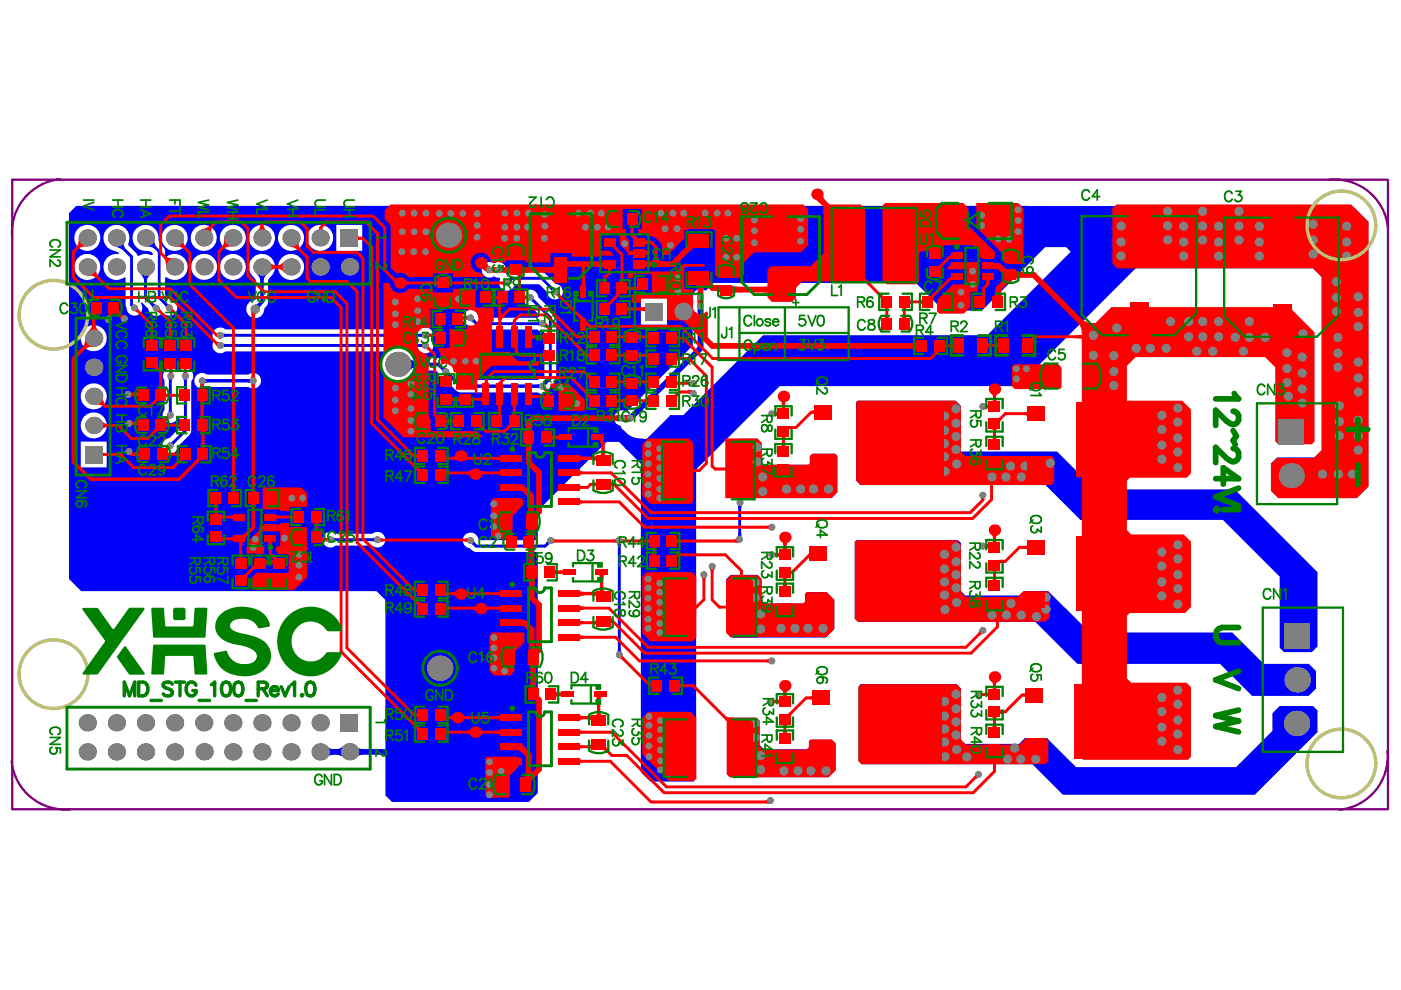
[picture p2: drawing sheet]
<svg xmlns="http://www.w3.org/2000/svg" width="297mm" height="210mm" viewBox="0 0 297 210" stroke-linecap="round" stroke-linejoin="round" font-family="sans-serif">
<path d="M2.6 38.1v133.5h291.5M2.6 38.1h291.5M12.8 38a11.4 11.4 0 0 0-10.2 12.4M281.8 38.1a11.4 11.4 0 0 1 12.5 10.2M294.3 38.1v133.5M294.2 159.2a11.4 11.4 0 0 1-10.2 12.5M2.5 161.4a11.4 11.4 0 0 0 12.4 10.2" fill="none" stroke="#800080" stroke-width=".49"/>
<g fill="#00f">
<path d="M24.1 52.2l2.3-1.2-.1 .4a1.27 1.27 0 0 0 .2 1.3l-.5 .3z"/>
<path d="M35.8 86.9h.6l.2 .6h-1z"/>
<path d="M35.6 80.2l1.1 .1-.3 .6-.6-.1z"/>
<path d="M38.8 80.2h1l-.2 .6h-.6z"/>
<path d="M43.4 80.2l.5 .2v.7l-.5 .1z"/>
<path d="M47.2 72.7l.6 .2v.7l-.6 .2z"/>
<path d="M47.2 70.6l.6 .2v.6l-.6 .2z"/>
<path d="M52.6 80.4l.6-.2v1l-.6-.1z"/>
<path d="M69.2 158.1l.7 .5 .8 .2v1.2l-.8 .2-.7 .5z"/>
<path d="M70.6 113.9l.5 .2v.6l-.5 .2z"/>
<path d="M78.9 114.1l.6-.2v1l-.6-.2z"/>
<path d="M89.1 72.9l.6-.2v1.1l-.6-.2z"/>
<path d="M89.1 70.8l.6-.2v1l-.6-.2z"/>
<path d="M93.5 78.3l.5-.5 .5 .3-.7 .7z"/>
<path d="M99.8 115.3l.7-.7 .3 .6-.5 .4z"/>
<path d="M99.8 68.1l.7-.7 .3 .5-.5 .5z"/>
<path d="M115 81.1l.6-.2 .4 .4-.3 .6z"/>
<path d="M113.9 81.5l.6-.1v1l-.6-.2z"/>
<path d="M113.9 68.3l.6-.2v1l-.6-.2z"/>
<path d="M112.4 63.8l.8-.7 .2 .5-.4 .5z"/>
<path d="M116.7 61.3l.4-.5 .6 .3-.8 .7z"/>
<path d="M156.3 107l1.1 .1-.3 .6-.6-.1z"/>
<path d="M29.6 57.9h2.5l-.7 .9-.2 .7h-.7l-.2-.7z"/>
<path d="M36.1 93.8l.5-.3 .5 .5-.3 .5z"/>
<path d="M34.9 64.7l.5-.4 .5 .2-.7 .8z"/>
<path d="M54.3 57.9h2.5l-.7 .8-.2 .8h-.7l-.3-.8z"/>
<path d="M54.1 64.6l.8-.4 .5 .5-.3 .8z"/>
<path d="M94.5 79.5l.8-.7 .2 .5-.5 .5z"/>
<path d="M107.5 59.3l.5-.3 .5 .4-.3 .6z"/>
<path d="M156.5 113.2l.6 .1 .2 .5h-1z"/>
<path d="M32.1 64.8l.5-.4 .5 .2-.7 .7z"/>
<path d="M30.9 52.3l1.8-1.8 .1 1.1 .3 .7-.4 .4-.7-.3z"/>
<path d="M71.3 158.8v1.2l.8 .2 .7 .5 2.6-2.6 .7 .5 .8 .2v1.2l-.8 .2-.7 .5-2.6-2.6-.7 .5z"/>
<path d="M116 114.6l.7 .7-.5 .3-.4-.4z"/>
<path d="M130.8 115.1h1l-.2 .6h-.6z"/>
<path d="M131 137.7h.6l.2 .6h-1z"/>
<path d="M86.3 75.4a4 4 0 0 0 2.3 1.5v.7a3.7 3.7 0 0 0-2.3 1.5z"/>
<path d="M132.6 91.6a5.2 5.2 0 0 0 3.9 1.4l.9 2.5h-.2l-.1 .4 1.1 1.3-5.5-2.1z"/>
<path d="M153.9 122.7l1-.8h5.7l.9 .8v4.8l.4 .4h8.6l.2-.2v-1.8l.3-.3h4.3l1.6 1.6v6.2l-1.8 1.8h-20.1l-1.1-1.1z"/>
<path d="M154.2 152.7l.5-.5h5.6l.7 .7v5l1 1h9l.6-.5v-1.3l.2-.3h4.6l.7 .8v5.7l-1.5 1.5h-20.6l-.8-.8z"/>
<path d="M156.5 93h4.1l.9 .9v4.2l.4 .4h9.7l.3-.3v-1.4l.6-.6h4.5l.5 .5v7.7l-1.2 1.2h-22.4v-10z"/>
<path d="M181.5 85.3l.3-.3h20.9l1.1 1v9.7h20.3l8 8.1h29.7l17.5 17.5v15.8l-1.2 1.2h-5.9l-.9-.9v-15.1l-12-12.1h-30.2l-7.5-7.4h-39.1l-1-.9z"/>
<path d="M182 145.5l.5-.4h20.3l1 .9v10.9l.8 .8h11.5l1.2-1.2h4.7l6.1 6.1h34l7.7-7.6v-3.8l1.5-1.5h7.1l.9 .9v4.6l-13.2 13.3h-40.8l-6.4-6.5h-36.2l-.7-.7z"/>
<path d="M181.5 114.6h21.6l.7 .6v10.1l.9 1h11.4l.9-1h5.3l8.7 8.8h30.3l6.6 6.7h9.6l1.5 1.5v3.7l-1.5 1.5h-12l-6.8-6.7h-30.3l-8.9-9h-37.7l-.6-.6v-16.3z"/>
<path d="M142 88h2.9l16.9-16.9h47.5l27.5-27.4 50.3 .3 3 3v56.1l-2.4 2.5h-16.7l-1.5-1.5v-5.9l1.3-1.2h7.9l1.6-1.6v-36.6l-1.9-1.9h-37.6l-25 25h-50.5l-17.7 17.7v65.5l-.6 .6h-9.1l-2-2v-69.4z"/>
<path d="M14.6 45.2l1.6-1.5h201.8l1.2 1.1v10.1l-11 10.9h-8.1l-5.9-5.8h-42.9l-1.7 1.7a1.68 1.68 0 0 0-2-.1 1.68 1.68 0 0 0-.6 1.9l-.1 9.8-13.9 13.8h-.6a1.66 1.66 0 0 0-2.1 1.1 1.66 1.66 0 0 0 1.3 2.1l.1 .3-17.7 17.7v6.2h-12.5a1.67 1.67 0 0 0-1.7-1.6 1.67 1.67 0 0 0-1.7 1.6 1.67 1.67 0 0 0 1.5 1.7l.9 .7 .5 .1h13v51.1l-1.9 1.9h-29l-1.4-1.4v-41.4l-1.9-1.9h-62.6l-2.6-2.6zM71.3 47.7v5.5h5.5v-5.5zM65.1 50.4a2.77 2.77 0 0 0 5.5 0 2.77 2.77 0 0 0-5.5 0zM58.9 50.4a2.8 2.8 0 0 0 5.6 0 2.8 2.8 0 0 0-5.6 0zM52.8 50.4a2.77 2.77 0 0 0 5.5 0 2.77 2.77 0 0 0-5.5 0zM46.6 50.4a2.77 2.77 0 0 0 5.5 0 2.77 2.77 0 0 0-5.5 0zM40.4 50.4a2.8 2.8 0 0 0 5.6 0 2.8 2.8 0 0 0-5.6 0zM34.3 50.4a2.77 2.77 0 0 0 5.5 0 2.77 2.77 0 0 0-5.5 0zM15.7 50.4a2.8 2.8 0 0 0 5.6 0 2.8 2.8 0 0 0-5.6 0zM22.7 48.5a2.79 2.79 0 0 0 1.4 4.7l1.1 .4-.1 .3a2.76 2.76 0 0 0-3.1 3.4 2.76 2.76 0 0 0 4.4 1.5l.2 .1 .1 6.2a1.8 1.8 0 0 0 2.6 1.6 1.65 1.65 0 0 0 .5-2.4l.3-.2 1.4 1.4a1.65 1.65 0 0 0 1.1 1.4 1.65 1.65 0 0 0 1.8-.5h.3a1.66 1.66 0 0 0 2.7-.4 1.66 1.66 0 0 0-1.4-2.4l-1-1v-3.7l.3-.1a2.76 2.76 0 0 0 3.8-.3 2.76 2.76 0 0 0 0-3.8 2.76 2.76 0 0 0-3.8-.3l-.3-.1a2.79 2.79 0 0 0-1.2-2.8l-.1-.1a5.1 5.1 0 0 0-.9-2.9 2.8 2.8 0 0 0-4.6 1.3 2.8 2.8 0 0 0 3.3 3.4l.5 .2 .4 .4v.2l-.3 .1a2.67 2.67 0 0 0-2.7 .1l-.3-.1-.3-.5-1.6-1.8a2.84 2.84 0 0 0-.8-3.5 2.84 2.84 0 0 0-3.7 .2zM102.6 56a1.66 1.66 0 0 0-.1 2.3 1.66 1.66 0 0 0 2.2 .3l.5 .2 .7 .1 .2 .2a1.66 1.66 0 0 0 .8 2.5 1.66 1.66 0 0 0 2.2-1.3h5.2l1.7 1.7a1.66 1.66 0 0 0 1.7 1.5 1.66 1.66 0 0 0 1.6-1.6 1.66 1.66 0 0 0-1.5-1.7l-2.5-2.4-6.8-.1-.5 .1-.5 .4-.3-.3a1.65 1.65 0 0 0-.5-2 1.65 1.65 0 0 0-2-.1h-.1a1.67 1.67 0 0 0-2 .2zM40.5 56.6a2.77 2.77 0 0 0 5.5 0 2.77 2.77 0 0 0-5.5 0zM58.9 56.6a2.8 2.8 0 0 0 5.6 0 2.8 2.8 0 0 0-5.6 0zM46.6 56.6a2.77 2.77 0 0 0 5.5 0 2.77 2.77 0 0 0-5.5 0zM15.7 56.6a2.8 2.8 0 0 0 5.6 0 2.8 2.8 0 0 0-5.6 0zM45.5 69.9a1.64 1.64 0 0 0 0 2.3 1.66 1.66 0 0 0 0 2.2 1.66 1.66 0 0 0 2.3 .1h33.8l.1 .3a3.6 3.6 0 0 0 .3 5.2 3.6 3.6 0 0 0 5.2-.5l1.4-.9h3.8l.5 .4a1.6 1.6 0 0 0 1.4 1.4l2.4 2.4 .9 .4h16.4a1.64 1.64 0 0 0 2.7-1.2l.9-.9 .3-.9v-12.9l-.3-.9-3.5-3.5a1.66 1.66 0 0 0-1.7-1.5 1.66 1.66 0 0 0-1.6 1.6 1.66 1.66 0 0 0 1.5 1.7l2.1 2.1-.1 .3-.4 .3h-12.4a1.68 1.68 0 0 0-1.6-1.7 1.68 1.68 0 0 0-1.7 1.5 1.68 1.68 0 0 0 1.5 1.8l.8 .8 .5 .1h12.9l.7 .3 .6 .1 .2 .2v9.2l-.5 .5-.9 .4h-15.8l-2-2a1.6 1.6 0 0 0-1.4-1.4l-1.3-1.2-4.9-.1-.7-.3-.9-.8 .1-.3h2a1.66 1.66 0 0 0 2.3-.1 1.66 1.66 0 0 0 .1-2.2 1.66 1.66 0 0 0-.1-2.3 1.66 1.66 0 0 0-2.3-.1h-41.3a1.65 1.65 0 0 0-2.3 .1zM53.6 54.6a3.2 3.2 0 0 0 .5 4.6l.1 4.3-.1 .1a1.92 1.92 0 0 0-1.9 2 1.92 1.92 0 0 0 2 1.8 1.92 1.92 0 0 0 1.8-2l.8-.9 .1-.5v-4.8a5.2 5.2 0 0 0 1.4-2.6 2.77 2.77 0 0 0-1.7-2.6 2.77 2.77 0 0 0-3 .6zM135.9 63.3v5.5h5.5v-5.5zM17.1 71.7a2.77 2.77 0 0 0 5.5 0 2.77 2.77 0 0 0-5.5 0zM35 78.5a1.66 1.66 0 0 0-.1 2.2v6.2a1.66 1.66 0 0 0 .5 2.6 1.66 1.66 0 0 0 2.3-1.1h.3v2.4l-2.1 2.1a1.66 1.66 0 0 0-1.5 1.7 1.66 1.66 0 0 0 1.6 1.6 1.66 1.66 0 0 0 1.7-1.6l2.8-2.8 .1-11a1.67 1.67 0 0 0-.3-2.4 1.67 1.67 0 0 0-2.4 .4h-.3a1.7 1.7 0 0 0-2.6-.3zM41.7 79.6a1.66 1.66 0 0 0-.1 2.2 1.66 1.66 0 0 0 2.3 .2h8.8a1.66 1.66 0 0 0 2.2-.1 1.66 1.66 0 0 0 0-2.3 1.66 1.66 0 0 0-2.2-.2h-8.8a1.64 1.64 0 0 0-2.2 .2zM17.1 84a2.77 2.77 0 0 0 5.5 0 2.77 2.77 0 0 0-5.5 0zM17.1 90.2a2.77 2.77 0 0 0 5.5 0 2.77 2.77 0 0 0-5.5 0zM17.1 93.6v5.5h5.5v-5.5zM68.9 113.2a1.66 1.66 0 0 0-.1 2.4 1.66 1.66 0 0 0 2.3 .1h7.9a1.66 1.66 0 0 0 2.2-.1 1.66 1.66 0 0 0 0-2.3 1.66 1.66 0 0 0-2.2-.1h-7.9a1.64 1.64 0 0 0-2.2 0z"/>
</g>
<g fill="none" stroke="#00f" stroke-width=".62">
<path d="M24.7 50.4v.8l3.2 3.2v10.3l.6 .6M30.9 50.4l2.9 2.9v9.8l2.1 2.2M30.9 56.6v6.5l2.2 2.3M95.1 49.9v.4M107.5 60l1-1h6.3l2.9 2.8M36.1 79.7v8.3M39.3 79.7v11.6l-3.2 3.2M46.7 73.2h43.5M46.7 71.1h43.5M99.8 67.4l1.2 1.2h14M112.4 63.1l4.3 4.2v12.9l-1.7 1.7M69.9 114.2l.1 .2"/>
<path d="M70 114.4l.2 .2M70 114.4h10M99.8 114.6l1.2 1.2h14.6l1.1-1.2M131.2 114.6l.1 24.2M156.9 106.6l-.1 7.7"/>
</g>
<path d="M55.5 56.6v7.4l-1.4 1.5M84.3 77.3h8.7l4.6 4.6h17.4M42.9 80.7h10.6l.2 .3" fill="none" stroke="#00f" stroke-width=".73"/>
<path d="M148.5 62.8v11l-14.8 14.9h-1.8M131.9 88.7h.1M83.4 159.2l-.5 .2h-15" fill="none" stroke="#00f" stroke-width="1.2"/>
<path d="M130.3 91l7.1 7.2v.1M131.7 92.5h-4.2l-.8 .8h-1.5M133.5 94.3h3.9" fill="none" stroke="#00f" stroke-width="2.4"/>
<path d="M218.3 46.1h18.7M220.4 46.1l-3.1 3.1v4l3.3-3.2h6.4l1.7 1.7M229.7 46.1v1l1.5 1.5v2.3" fill="none" stroke="#00f" stroke-width="4.9"/>
<g fill="#808080">
<circle cx="115.4" cy="50.5" r=".73"/>
<circle cx="115.5" cy="47.9" r=".73"/>
<circle cx="115.4" cy="45.5" r=".73"/>
<circle cx="117.7" cy="61.8" r=".73"/>
<circle cx="217.3" cy="98.8" r=".97"/>
<circle cx="112.4" cy="63.1" r=".73"/>
<circle cx="215.1" cy="158.6" r=".97"/>
<circle cx="219.6" cy="160.9" r=".97"/>
<circle cx="216.4" cy="160.9" r=".97"/>
<circle cx="213.6" cy="160.9" r=".97"/>
<circle cx="163.3" cy="169.7" r=".73"/>
<circle cx="105.6" cy="57.2" r=".73"/>
<circle cx="103.8" cy="57.2" r=".73"/>
<circle cx="98.1" cy="45.3" r=".73"/>
<circle cx="95.6" cy="45.3" r=".73"/>
<circle cx="93.1" cy="45.3" r=".73"/>
<circle cx="101.2" cy="50.3" r=".73"/>
<circle cx="101.2" cy="47.8" r=".73"/>
<circle cx="101.2" cy="45.3" r=".73"/>
<circle cx="85.2" cy="53.4" r=".73"/>
<circle cx="87.7" cy="53.4" r=".73"/>
<circle cx="90.2" cy="53.4" r=".73"/>
<circle cx="85.3" cy="49.1" r=".73"/>
<circle cx="87.8" cy="49.1" r=".73"/>
<circle cx="90.3" cy="49.1" r=".73"/>
<circle cx="85.3" cy="45.2" r=".73"/>
<circle cx="87.8" cy="45.2" r=".73"/>
<circle cx="90.3" cy="45.2" r=".73"/>
<circle cx="23" cy="67.7" r=".73"/>
<circle cx="26.3" cy="67.6" r=".73"/>
<circle cx="54.1" cy="114.3" r=".73"/>
<circle cx="60.3" cy="114.1" r=".73"/>
<circle cx="206.2" cy="57.5" r=".73"/>
<circle cx="264.9" cy="68.2" r=".97"/>
<circle cx="236.8" cy="69.5" r=".97"/>
<circle cx="273.2" cy="84" r=".97"/>
<circle cx="276.1" cy="75.7" r=".97"/>
<circle cx="263.6" cy="74.5" r=".97"/>
<circle cx="276.3" cy="70.8" r=".97"/>
<circle cx="257.1" cy="74.5" r=".97"/>
<circle cx="231.8" cy="75.3" r=".97"/>
<circle cx="231.8" cy="71.1" r=".97"/>
<circle cx="236.1" cy="81.7" r=".97"/>
<circle cx="236.1" cy="78.8" r=".97"/>
<circle cx="236.1" cy="75.4" r=".97"/>
<circle cx="276.1" cy="85.4" r=".97"/>
<circle cx="276.1" cy="82.5" r=".97"/>
<circle cx="276.1" cy="79.1" r=".97"/>
<circle cx="272.9" cy="81.1" r=".97"/>
<circle cx="272.9" cy="78.1" r=".97"/>
<circle cx="272.9" cy="74.8" r=".97"/>
<circle cx="261.9" cy="71.5" r=".97"/>
<circle cx="264.9" cy="71.5" r=".97"/>
<circle cx="268.2" cy="71.5" r=".97"/>
<circle cx="248.2" cy="68.2" r=".97"/>
<circle cx="253.7" cy="74.5" r=".97"/>
<circle cx="252" cy="71.4" r=".97"/>
<circle cx="255" cy="71.4" r=".97"/>
<circle cx="258.4" cy="71.4" r=".97"/>
<circle cx="252" cy="68.2" r=".97"/>
<circle cx="255" cy="68.2" r=".97"/>
<circle cx="258.4" cy="68.2" r=".97"/>
<circle cx="240.9" cy="73.9" r=".97"/>
<circle cx="243.9" cy="73.9" r=".97"/>
<circle cx="247.3" cy="73.9" r=".97"/>
<circle cx="286.7" cy="100.5" r=".97"/>
<circle cx="283.8" cy="100.5" r=".97"/>
<circle cx="280.4" cy="100.5" r=".97"/>
<circle cx="288" cy="95.4" r=".97"/>
<circle cx="288" cy="92.5" r=".97"/>
<circle cx="288" cy="89.1" r=".97"/>
<circle cx="284" cy="92.4" r=".97"/>
<circle cx="284" cy="89.4" r=".97"/>
<circle cx="284" cy="86" r=".97"/>
<circle cx="288" cy="83.1" r=".97"/>
<circle cx="288" cy="80.1" r=".97"/>
<circle cx="288" cy="76.8" r=".97"/>
<circle cx="283.7" cy="77.9" r=".97"/>
<circle cx="283.7" cy="74.9" r=".97"/>
<circle cx="283.7" cy="71.5" r=".97"/>
<circle cx="288" cy="69.2" r=".97"/>
<circle cx="288" cy="66.3" r=".97"/>
<circle cx="288" cy="62.9" r=".97"/>
<circle cx="283.4" cy="66" r=".97"/>
<circle cx="283.4" cy="63.1" r=".97"/>
<circle cx="283.4" cy="59.7" r=".97"/>
<circle cx="285.5" cy="54.3" r=".97"/>
<circle cx="285.5" cy="51.3" r=".97"/>
<circle cx="285.5" cy="48" r=".97"/>
<circle cx="133.7" cy="88.7" r=".73"/>
<circle cx="215.5" cy="80.3" r=".73"/>
<circle cx="215.5" cy="78.2" r=".73"/>
<circle cx="217.6" cy="78.2" r=".73"/>
<circle cx="267" cy="48" r=".97"/>
<circle cx="267" cy="51.3" r=".97"/>
<circle cx="267" cy="54.3" r=".97"/>
<circle cx="237.7" cy="47.9" r=".97"/>
<circle cx="237.7" cy="51.3" r=".97"/>
<circle cx="237.7" cy="54.3" r=".97"/>
<circle cx="278.4" cy="47.5" r=".97"/>
<circle cx="278.4" cy="50.9" r=".97"/>
<circle cx="278.4" cy="53.9" r=".97"/>
<circle cx="262.7" cy="44.8" r=".97"/>
<circle cx="262.7" cy="47.9" r=".97"/>
<circle cx="262.7" cy="50.9" r=".97"/>
<circle cx="258.4" cy="48" r=".97"/>
<circle cx="258.4" cy="51.3" r=".97"/>
<circle cx="258.4" cy="54.3" r=".97"/>
<circle cx="255" cy="44.8" r=".97"/>
<circle cx="255" cy="47.9" r=".97"/>
<circle cx="255" cy="50.9" r=".97"/>
<circle cx="251" cy="48" r=".97"/>
<circle cx="251" cy="51.3" r=".97"/>
<circle cx="251" cy="54.3" r=".97"/>
<circle cx="247.6" cy="44.8" r=".97"/>
<circle cx="247.6" cy="47.9" r=".97"/>
<circle cx="247.6" cy="50.8" r=".97"/>
<circle cx="97.2" cy="63.4" r=".73"/>
<circle cx="143.8" cy="61.9" r=".73"/>
<circle cx="143.7" cy="58.9" r=".73"/>
<circle cx="132.5" cy="51.7" r=".73"/>
<circle cx="249.7" cy="146.3" r=".97"/>
<circle cx="249.7" cy="149.3" r=".97"/>
<circle cx="249.7" cy="152.7" r=".97"/>
<circle cx="249.7" cy="155.6" r=".97"/>
<circle cx="246.3" cy="147.9" r=".97"/>
<circle cx="246.3" cy="150.9" r=".97"/>
<circle cx="246.3" cy="154.2" r=".97"/>
<circle cx="246.3" cy="157.2" r=".97"/>
<circle cx="249.7" cy="158.9" r=".97"/>
<circle cx="249.7" cy="115.5" r=".97"/>
<circle cx="249.7" cy="118.5" r=".97"/>
<circle cx="249.7" cy="121.8" r=".97"/>
<circle cx="249.7" cy="124.8" r=".97"/>
<circle cx="246.3" cy="117" r=".97"/>
<circle cx="246.3" cy="120" r=".97"/>
<circle cx="246.3" cy="123.4" r=".97"/>
<circle cx="246.3" cy="126.3" r=".97"/>
<circle cx="249.7" cy="128.1" r=".97"/>
<circle cx="249.7" cy="99.1" r=".97"/>
<circle cx="246.3" cy="97.4" r=".97"/>
<circle cx="246.3" cy="94.4" r=".97"/>
<circle cx="246.3" cy="91.1" r=".97"/>
<circle cx="246.3" cy="88.1" r=".97"/>
<circle cx="249.7" cy="95.8" r=".97"/>
<circle cx="249.7" cy="92.9" r=".97"/>
<circle cx="249.7" cy="89.5" r=".97"/>
<circle cx="249.7" cy="86.5" r=".97"/>
<circle cx="161.3" cy="163.2" r=".97"/>
<circle cx="161.3" cy="160.2" r=".97"/>
<circle cx="160.1" cy="156.4" r=".97"/>
<circle cx="160.1" cy="153.4" r=".97"/>
<circle cx="169.2" cy="163.4" r=".97"/>
<circle cx="166.2" cy="163.4" r=".97"/>
<circle cx="175.1" cy="163.4" r=".97"/>
<circle cx="171.9" cy="163.4" r=".97"/>
<circle cx="161.3" cy="130.1" r=".97"/>
<circle cx="161.3" cy="133.3" r=".97"/>
<circle cx="160.1" cy="123.5" r=".97"/>
<circle cx="160.1" cy="126.7" r=".97"/>
<circle cx="171.3" cy="133.2" r=".97"/>
<circle cx="174.5" cy="133.2" r=".97"/>
<circle cx="165.6" cy="133.2" r=".97"/>
<circle cx="168.6" cy="133.2" r=".97"/>
<circle cx="161.7" cy="101.1" r=".97"/>
<circle cx="161.7" cy="104.2" r=".97"/>
<circle cx="160.6" cy="94.8" r=".97"/>
<circle cx="160.6" cy="97.9" r=".97"/>
<circle cx="169.7" cy="103.7" r=".97"/>
<circle cx="166.8" cy="103.7" r=".97"/>
<circle cx="175.7" cy="103.7" r=".97"/>
<circle cx="172.5" cy="103.7" r=".97"/>
<circle cx="219.8" cy="130.7" r=".97"/>
<circle cx="221.8" cy="129.2" r=".97"/>
<circle cx="221.8" cy="126.7" r=".97"/>
<circle cx="214.2" cy="98.8" r=".97"/>
<circle cx="222.7" cy="98.2" r=".97"/>
<circle cx="210.3" cy="130.4" r=".97"/>
<circle cx="213.4" cy="130.4" r=".97"/>
<circle cx="216.5" cy="130.4" r=".97"/>
<circle cx="214.4" cy="127.9" r=".97"/>
<circle cx="216.6" cy="101.1" r=".97"/>
<circle cx="213.3" cy="101.1" r=".97"/>
<circle cx="210.3" cy="101.1" r=".97"/>
<circle cx="148.5" cy="64.9" r=".73"/>
<circle cx="148.5" cy="63" r=".73"/>
<circle cx="27.3" cy="95.7" r=".73"/>
<circle cx="27.3" cy="89.8" r=".73"/>
<circle cx="27.1" cy="83.6" r=".73"/>
<circle cx="53.7" cy="80.7" r=".73"/>
<circle cx="42.9" cy="80.7" r=".73"/>
<circle cx="35.9" cy="65.3" r=".73"/>
<circle cx="33.1" cy="65.4" r=".73"/>
<circle cx="28.5" cy="65.3" r=".73"/>
<circle cx="36.2" cy="79.7" r=".73"/>
<circle cx="36.1" cy="88" r=".73"/>
<circle cx="39.3" cy="79.7" r=".73"/>
<circle cx="36.1" cy="94.5" r=".73"/>
<circle cx="153.9" cy="54.5" r=".73"/>
<circle cx="109.6" cy="50.5" r=".73"/>
<circle cx="202.8" cy="158.9" r=".97"/>
<circle cx="202.7" cy="155.8" r=".97"/>
<circle cx="202.7" cy="153" r=".97"/>
<circle cx="202.7" cy="150.3" r=".97"/>
<circle cx="202.7" cy="147.2" r=".97"/>
<circle cx="200.4" cy="160.4" r=".97"/>
<circle cx="200.2" cy="157.3" r=".97"/>
<circle cx="200.2" cy="154.6" r=".97"/>
<circle cx="200.2" cy="151.8" r=".97"/>
<circle cx="200.2" cy="148.7" r=".97"/>
<circle cx="202.8" cy="127.7" r=".97"/>
<circle cx="202.7" cy="124.6" r=".97"/>
<circle cx="202.7" cy="121.9" r=".97"/>
<circle cx="202.7" cy="119.1" r=".97"/>
<circle cx="202.7" cy="116" r=".97"/>
<circle cx="200.4" cy="129.3" r=".97"/>
<circle cx="200.2" cy="126.2" r=".97"/>
<circle cx="200.2" cy="123.4" r=".97"/>
<circle cx="200.2" cy="120.6" r=".97"/>
<circle cx="200.2" cy="117.5" r=".97"/>
<circle cx="200.2" cy="88.2" r=".97"/>
<circle cx="200.2" cy="91.3" r=".97"/>
<circle cx="200.2" cy="94.1" r=".97"/>
<circle cx="200.2" cy="96.8" r=".97"/>
<circle cx="200.4" cy="99.9" r=".97"/>
<circle cx="202.7" cy="86.7" r=".97"/>
<circle cx="202.7" cy="89.8" r=".97"/>
<circle cx="202.7" cy="92.5" r=".97"/>
<circle cx="202.7" cy="95.3" r=".97"/>
<circle cx="202.8" cy="98.4" r=".97"/>
<circle cx="203.8" cy="64.7" r=".73"/>
<circle cx="203.8" cy="62" r=".73"/>
<circle cx="206.2" cy="60.3" r=".73"/>
<circle cx="94.5" cy="78.8" r=".73"/>
<circle cx="61.9" cy="105.6" r=".73"/>
<circle cx="64.2" cy="105.6" r=".73"/>
<circle cx="53.7" cy="116.1" r=".73"/>
<circle cx="63.4" cy="117.6" r=".73"/>
<circle cx="63.4" cy="119.8" r=".73"/>
<circle cx="63.4" cy="122.4" r=".73"/>
<circle cx="159.9" cy="46.7" r=".73"/>
<circle cx="159.9" cy="48.9" r=".73"/>
<circle cx="159.9" cy="51.5" r=".73"/>
<circle cx="169.7" cy="46.3" r=".73"/>
<circle cx="169.7" cy="48.6" r=".73"/>
<circle cx="169.7" cy="51.1" r=".73"/>
<circle cx="156.2" cy="54.5" r=".73"/>
<circle cx="156.2" cy="50.5" r=".73"/>
<circle cx="153.9" cy="50.5" r=".73"/>
<circle cx="154.3" cy="45.2" r=".73"/>
<circle cx="152" cy="45.2" r=".73"/>
<circle cx="149.5" cy="45.2" r=".73"/>
<circle cx="142.1" cy="52" r=".73"/>
<circle cx="143.5" cy="48.5" r=".73"/>
<circle cx="141" cy="48.5" r=".73"/>
<circle cx="145" cy="45.2" r=".73"/>
<circle cx="142.7" cy="45.2" r=".73"/>
<circle cx="140.1" cy="45.2" r=".73"/>
<circle cx="128.9" cy="48.2" r=".73"/>
<circle cx="126.6" cy="48.2" r=".73"/>
<circle cx="124.1" cy="48.2" r=".73"/>
<circle cx="127.5" cy="45.2" r=".73"/>
<circle cx="125.2" cy="45.2" r=".73"/>
<circle cx="122.7" cy="45.2" r=".73"/>
<circle cx="107" cy="50.5" r=".73"/>
<circle cx="111.9" cy="48.2" r=".73"/>
<circle cx="109.6" cy="48.2" r=".73"/>
<circle cx="107" cy="48.2" r=".73"/>
<circle cx="112.1" cy="45.2" r=".73"/>
<circle cx="109.6" cy="45.2" r=".73"/>
<circle cx="107" cy="45.2" r=".73"/>
<circle cx="118.9" cy="82.2" r=".73"/>
<circle cx="122.3" cy="85.6" r=".73"/>
<circle cx="96.1" cy="76.6" r=".73"/>
<circle cx="98.7" cy="76.6" r=".73"/>
<circle cx="100.9" cy="76.6" r=".73"/>
<circle cx="83.8" cy="82.3" r=".73"/>
<circle cx="83.8" cy="84.8" r=".73"/>
<circle cx="83.8" cy="87.1" r=".73"/>
<circle cx="88.5" cy="63.4" r=".73"/>
<circle cx="88.5" cy="65.9" r=".73"/>
<circle cx="88.5" cy="68.2" r=".73"/>
<circle cx="83.8" cy="64" r=".73"/>
<circle cx="83.8" cy="66.6" r=".73"/>
<circle cx="83.8" cy="68.8" r=".73"/>
<circle cx="87.1" cy="81.4" r=".73"/>
<circle cx="87.1" cy="83.6" r=".73"/>
<circle cx="87.1" cy="86.6" r=".73"/>
<circle cx="87.1" cy="89.2" r=".73"/>
<circle cx="87.1" cy="91.4" r=".73"/>
<circle cx="99.8" cy="114.6" r=".73"/>
<circle cx="80" cy="114.4" r=".73"/>
<circle cx="54.1" cy="65.5" r=".97"/>
<circle cx="205" cy="160.5" r=".97"/>
<circle cx="90.2" cy="73.2" r=".73"/>
<circle cx="46.7" cy="73.2" r=".73"/>
<circle cx="90.2" cy="71.1" r=".73"/>
<circle cx="46.7" cy="71.1" r=".73"/>
<circle cx="107.5" cy="60" r=".73"/>
<circle cx="115" cy="81.9" r=".73"/>
<circle cx="70" cy="114.4" r=".73"/>
<circle cx="116.7" cy="114.6" r=".73"/>
<circle cx="131.3" cy="114.6" r=".73"/>
<circle cx="131.3" cy="138.8" r=".73"/>
<circle cx="156.8" cy="114.3" r=".73"/>
<circle cx="156.9" cy="106.6" r=".73"/>
<circle cx="131.9" cy="88.7" r=".73"/>
<circle cx="105.6" cy="113.6" r=".73"/>
<circle cx="104.7" cy="111.7" r=".73"/>
<circle cx="104.7" cy="109.4" r=".73"/>
<circle cx="104.7" cy="106.8" r=".73"/>
<circle cx="107" cy="142.3" r=".73"/>
<circle cx="104.7" cy="141.7" r=".73"/>
<circle cx="104.7" cy="139.5" r=".73"/>
<circle cx="104.7" cy="137.4" r=".73"/>
<circle cx="104.7" cy="135.2" r=".73"/>
<circle cx="103.8" cy="168.5" r=".73"/>
<circle cx="103.8" cy="166.3" r=".73"/>
<circle cx="106.3" cy="163.5" r=".73"/>
<circle cx="103.8" cy="163.8" r=".73"/>
<circle cx="103.8" cy="161.5" r=".73"/>
<circle cx="137.4" cy="94.3" r=".73"/>
<circle cx="137.4" cy="96.2" r=".73"/>
<circle cx="139.9" cy="95.1" r=".73"/>
<circle cx="213.9" cy="50.7" r=".73"/>
<circle cx="211.6" cy="50.7" r=".73"/>
<circle cx="208.1" cy="45.7" r=".73"/>
<circle cx="208.1" cy="47.8" r=".73"/>
<circle cx="215.9" cy="49.1" r=".73"/>
<circle cx="215.9" cy="46.7" r=".73"/>
<circle cx="215.9" cy="44.5" r=".73"/>
<circle cx="140" cy="152.8" r=".73"/>
<circle cx="140" cy="154.7" r=".73"/>
<circle cx="140" cy="159" r=".73"/>
<circle cx="140" cy="156.8" r=".73"/>
<circle cx="140" cy="163.2" r=".73"/>
<circle cx="137.6" cy="160.4" r=".73"/>
<circle cx="137.6" cy="156" r=".73"/>
<circle cx="137.6" cy="158.2" r=".73"/>
<circle cx="137.6" cy="153.8" r=".73"/>
<circle cx="137.6" cy="151.9" r=".73"/>
<circle cx="140" cy="161.3" r=".73"/>
<circle cx="139.9" cy="132.2" r=".73"/>
<circle cx="137.4" cy="122.7" r=".73"/>
<circle cx="137.4" cy="124.7" r=".73"/>
<circle cx="137.4" cy="129" r=".73"/>
<circle cx="137.4" cy="126.8" r=".73"/>
<circle cx="137.4" cy="133.2" r=".73"/>
<circle cx="137.4" cy="131.3" r=".73"/>
<circle cx="139.9" cy="134.1" r=".73"/>
<circle cx="139.9" cy="127.7" r=".73"/>
<circle cx="139.8" cy="129.9" r=".73"/>
<circle cx="139.9" cy="125.6" r=".73"/>
<circle cx="139.9" cy="123.6" r=".73"/>
<circle cx="139.9" cy="97.1" r=".73"/>
<circle cx="139.9" cy="101.4" r=".73"/>
<circle cx="139.9" cy="99.2" r=".73"/>
<circle cx="139.9" cy="105.6" r=".73"/>
<circle cx="139.9" cy="103.7" r=".73"/>
<circle cx="137.4" cy="102.8" r=".73"/>
<circle cx="137.4" cy="104.7" r=".73"/>
<circle cx="137.4" cy="98.3" r=".73"/>
<circle cx="137.4" cy="100.5" r=".73"/>
<circle cx="99.8" cy="67.4" r=".73"/>
<circle cx="115" cy="68.6" r=".73"/>
<circle cx="149.2" cy="121.9" r=".73"/>
<circle cx="147" cy="83.4" r=".73"/>
<circle cx="151" cy="120.1" r=".73"/>
<circle cx="163.6" cy="87.7" r=".73"/>
<circle cx="147" cy="81.3" r=".73"/>
<circle cx="163.6" cy="140.1" r=".73"/>
<circle cx="163.6" cy="111.8" r=".73"/>
<circle cx="163.3" cy="148.8" r=".73"/>
<circle cx="207.5" cy="164.2" r=".73"/>
<circle cx="207.5" cy="147.2" r=".73"/>
<circle cx="163.6" cy="117.6" r=".73"/>
<circle cx="208.4" cy="115.8" r=".73"/>
<circle cx="208.4" cy="133.7" r=".73"/>
<circle cx="208.4" cy="105" r=".73"/>
<circle cx="208.4" cy="86.2" r=".73"/>
<circle cx="19.9" cy="71.7" r="1.82"/>
<circle cx="24.7" cy="56.6" r="1.82"/>
<circle cx="49.4" cy="56.6" r="1.82"/>
<circle cx="74.1" cy="56.6" r="1.82"/>
<circle cx="19.9" cy="90.2" r="1.82"/>
<circle cx="19.9" cy="84" r="1.82"/>
<circle cx="24.7" cy="159.4" r="1.82"/>
<circle cx="24.7" cy="153.3" r="1.82"/>
<circle cx="24.7" cy="50.4" r="1.82"/>
<circle cx="49.4" cy="159.4" r="1.82"/>
<circle cx="49.4" cy="153.3" r="1.82"/>
<circle cx="49.4" cy="50.4" r="1.82"/>
<circle cx="74.1" cy="159.4" r="1.82"/>
<circle cx="19.9" cy="77.9" r="1.82"/>
<circle cx="18.5" cy="56.6" r="1.82"/>
<circle cx="30.9" cy="56.6" r="1.82"/>
<circle cx="37" cy="56.6" r="1.82"/>
<circle cx="61.7" cy="56.6" r="1.82"/>
<circle cx="55.5" cy="56.6" r="1.82"/>
<circle cx="67.9" cy="56.6" r="1.82"/>
<circle cx="18.5" cy="159.4" r="1.82"/>
<circle cx="18.5" cy="153.3" r="1.82"/>
<circle cx="18.5" cy="50.4" r="1.82"/>
<circle cx="37" cy="159.4" r="1.82"/>
<circle cx="30.9" cy="159.4" r="1.82"/>
<circle cx="30.9" cy="153.3" r="1.82"/>
<circle cx="37" cy="153.3" r="1.82"/>
<circle cx="37" cy="50.4" r="1.82"/>
<circle cx="30.9" cy="50.4" r="1.82"/>
<circle cx="55.5" cy="159.4" r="1.82"/>
<circle cx="61.7" cy="159.4" r="1.82"/>
<circle cx="61.7" cy="153.3" r="1.82"/>
<circle cx="55.5" cy="153.3" r="1.82"/>
<circle cx="55.5" cy="50.4" r="1.82"/>
<circle cx="61.7" cy="50.4" r="1.82"/>
<circle cx="67.9" cy="159.4" r="1.82"/>
<circle cx="67.9" cy="153.3" r="1.82"/>
<circle cx="67.9" cy="50.4" r="1.82"/>
<circle cx="93.2" cy="141.7" r="2.67"/>
<circle cx="95.1" cy="49.9" r="2.67"/>
<circle cx="275" cy="144.1" r="2.67"/>
<circle cx="273.8" cy="100.8" r="2.67"/>
<circle cx="274.9" cy="153.4" r="2.67"/>
<circle cx="43.3" cy="56.6" r="1.82"/>
<circle cx="43.3" cy="159.4" r="1.82"/>
<circle cx="43.2" cy="153.3" r="1.82"/>
<circle cx="43.2" cy="50.4" r="1.82"/>
<circle cx="144.8" cy="66" r="1.85"/>
<circle cx="84.3" cy="77.3" r="2.67"/>
</g>
<g fill="#808080">
<path d="M18 94.5h3.7v3.7h-3.7z" fill-rule="evenodd"/>
<path d="M72.2 151.4h3.7v3.7h-3.7z" fill-rule="evenodd"/>
<path d="M72.2 48.6h3.7v3.7h-3.7z" fill-rule="evenodd"/>
<path d="M136.8 64.2h3.7v3.7h-3.7z" fill-rule="evenodd"/>
<path d="M271.1 88.9h5.4v5.4h-5.4z" fill-rule="evenodd"/>
<path d="M272.4 132.2h5.3v5.4h-5.3z" fill-rule="evenodd"/>
</g>
<g fill="#f00">
<path d="M21.7 95.7l.1 .3 .5 .1v.6l-.5 .1-.1 .2z"/>
<path d="M18 71.7l1.9 1.8-1.1 .1-.7 .4-.5-.5 .3-.7z"/>
<path d="M19.3 66.4h1.3l-.3 .2-.1 .6h-.7z"/>
<path d="M18.5 58.4l1.8-1.8 .1 1.1 .4 .7-.5 .5-.6-.4z"/>
<path d="M23 66.4h1.1l-.3 .2v.6h-.8z"/>
<path d="M24.2 66.4l1-1v.4l.5 .6-.5 .6-.6-.6z"/>
<path d="M23 66.5l.8 .2-.1 .8-.8-.5z"/>
<path d="M25.3 67.1l.6-.5 .4 .3-.7 .7z"/>
<path d="M28.9 95.9l.5-.1 .2-.2v1.4l-.2-.2-.5-.1z"/>
<path d="M28.5 89.4l.6-.1 .2-.3v1.5l-.2-.3-.6-.1z"/>
<path d="M27.9 89.3l.5 .1v.7l-.5 .2z"/>
<path d="M29.2 65.3l.3 .5-.4 .5-.6-.3z"/>
<path d="M34.6 95.1h.3l.6-.4 .4 .4-.4 .6-.1 .3z"/>
<path d="M35.4 95.7l.2 .2 .5 .1v.6l-.5 .1-.2 .2z"/>
<path d="M35.3 94.5l.8 .7-.6 .3-.4-.4z"/>
<path d="M33 90.5l.8 .8h-.3l-.5 .5-.5-.5 .5-.5z"/>
<path d="M35.1 89.5l.2 .2 .5 .1v.6l-.5 .1-.2 .2z"/>
<path d="M33 84.2l.8 .8h-.3l-.5 .5-.5-.5 .5-.5z"/>
<path d="M33.8 82h.6v.5l.3 .1h-1.3l.3-.1z"/>
<path d="M32.4 78l1-.7v.3l.5 .6-.4 .5-.7-.6z"/>
<path d="M35.6 78.1h1.2l-.2 .2-.1 .4h-.6l-.1-.4z"/>
<path d="M35.8 71.6h.6l.1 .5 .2 .2h-1.2l.2-.2z"/>
<path d="M36.6 65.3l.3 .5-.4 .5-.6-.3z"/>
<path d="M33.8 65.3l.3 .5-.3 .5-.6-.2z"/>
<path d="M37.6 96l.5-.1 .1-.2v1.2l-.1-.2-.5-.1z"/>
<path d="M38.2 96.7l.9 .8h-.3l-.5 .4-.5-.4 .4-.5z"/>
<path d="M37.5 89.8l.4-.1 .2-.2v1.2l-.2-.2-.4-.1z"/>
<path d="M38.7 78.1h1.2l-.2 .2-.1 .4h-.6l-.1-.4z"/>
<path d="M39.2 71.6h.6l.1 .5 .2 .2h-1.3l.3-.2z"/>
<path d="M45.2 106.8h1.2l-.2 .2-.1 .4h-.6l-.1-.4z"/>
<path d="M42.6 94.4h.8l.1 .5 .2 .2h-1.4l.3-.2z"/>
<path d="M42.3 91.3h1.4l-.2 .2-.1 .6h-.8v-.6z"/>
<path d="M42.1 85h1.5l-.3 .2-.1 .6h-.7l-.1-.6z"/>
<path d="M42.5 88.2h.7l.1 .6 .3 .1h-1.5l.3-.1z"/>
<path d="M42.5 81.9h.7l.1 .5 .3 .2h-1.5l.3-.2z"/>
<path d="M42.3 81.3h1.1l-.2 .5h-.7z"/>
<path d="M45.9 72.4l.6 .2-.5 .9-.3-.5z"/>
<path d="M50.4 114.9h1.2l-.2 .2-.1 .4h-.6l-.1-.4z"/>
<path d="M50.7 117.7h.6l.1 .5 .2 .1h-1.2l.2-.1z"/>
<path d="M48.9 109.3l.5-.1 .1-.2v1.2l-.1-.2-.5-.1z"/>
<path d="M49.2 103.8h.6l.1 .5 .2 .1h-1.2l.2-.1z"/>
<path d="M47.5 50.5l1.8 1.8-1.1 .1-.7 .3-.4-.4 .3-.7z"/>
<path d="M53.8 119.4l.7 1.1h-.3l-.6 .4-.2-.6 .4-.6z"/>
<path d="M53 106.8h1.4l-.3 .2v.5h-.8l-.1-.5z"/>
<path d="M53.3 79.7l-.1 .5 1 1.1-.1 .5h-.8l-.1-.5 1-1.1-.1-.5z"/>
<path d="M53.2 65.9l1.2 .6-.3 .2v.4l-.8-.4z"/>
<path d="M55.2 47.7h.6l.2 .6 .7 .7h-2.3l.6-.7z"/>
<path d="M58.5 109l.1 .2 .5 .1v.6l-.5 .1-.1 .2z"/>
<path d="M58.8 56.2l.8-.2 .8-.7v2.6l-.8-.7-.8-.2z"/>
<path d="M68.2 113.8l.1 .2 .5 .1v.6l-.5 .1-.1 .2z"/>
<path d="M68.9 114.1l.6-.2v1l-.6-.2z"/>
<path d="M67.7 48.3h.6l.1 .4-.8-.1z"/>
<path d="M75.9 49.9l.1 .2 .5 .1v.6l-.5 .1-.1 .2z"/>
<path d="M80.6 114l.6 .2-.1 .6-.6 .2z"/>
<path d="M88.5 153.9l.6 .4 .3 .1-.9 .8v-.3l-.4-.6z"/>
<path d="M87.9 151.2h.5l.1-.3v1.3l-.1-.3h-.5z"/>
<path d="M87.9 124.8l.5-.1 .1-.2v1.2l-.1-.2-.5-.1z"/>
<path d="M88.5 99l.6 .5h.3l-.9 .8v-.3l-.4-.5z"/>
<path d="M87.9 96.4l.5-.1 .1-.2v1.2l-.1-.2-.5-.1z"/>
<path d="M90.7 70.6l.6 .2v.6l-.6 .2z"/>
<path d="M94.4 154.6l.1 .3h.5v.6l-.5 .1-.1 .3z"/>
<path d="M94.4 151.5l.1 .3 .5 .1v.6h-.5l-.1 .3z"/>
<path d="M94.4 125.2l.1 .3 .5 .1v.6l-.6 .1z"/>
<path d="M94.4 99.6l.1 .3 .5 .1v.6h-.5l-.1 .3z"/>
<path d="M94.4 96.6l.1 .2 .5 .1v.6l-.5 .1-.1 .2z"/>
<path d="M94.2 79.1h.7l.1 .6 .3 .2h-1.5l.3-.2z"/>
<path d="M94 79.3h1l-.1 .6h-.7z"/>
<path d="M93 69.8h.6l.1 .5 .2 .1h-1.2l.2-.1z"/>
<path d="M98.7 114.2l.6-.2-.1 1-.6-.2z"/>
<path d="M98.1 66.8l.1 .2 .5 .1v.6l-.5 .1-.1 .2z"/>
<path d="M98.7 67.1l.6-.2v1l-.6-.2z"/>
<path d="M104.9 154.9h.4l.2-.3v1.3l-.2-.3-.4-.1z"/>
<path d="M105.5 154.9h.4l.2-.3v1.3l-.2-.3-.4-.1z"/>
<path d="M104.9 151.9l.4-.1 .2-.3v1.3l-.2-.3h-.4z"/>
<path d="M105.5 151.9l.4-.1 .2-.3v1.3l-.2-.3h-.4z"/>
<path d="M105.5 125.6l.4-.1 .2-.3v1.3l-.2-.3h-.4z"/>
<path d="M105.5 100l.4-.1 .2-.3v1.3l-.2-.3h-.4z"/>
<path d="M105.5 96.9l.4-.1 .2-.2v1.2l-.2-.2-.4-.1z"/>
<path d="M102.8 80.7h.6l.2 .6h-1.1l.2-.1z"/>
<path d="M103.9 62.5l.2 .2 .5 .1v.6l-.5 .1-.2 .2z"/>
<path d="M104.8 62.8l.5-.1 .1-.2v1.2l-.1-.2-.5-.1z"/>
<path d="M103.1 55.5l.3 .6 .6 .7-.9 .8-.6-.5-.7-.2z"/>
<path d="M108 89.6l.8 .9h-.3l-.6 .4-.4-.4 .5-.6z"/>
<path d="M108.7 87.5h.6l.1 .4 .3 .2h-1.3l.2-.2z"/>
<path d="M108.4 85.9h1.3l-.3 .1-.1 .5h-.6l-.1-.5z"/>
<path d="M108.7 68.5h.6l.1 .5 .3 .1h-1.3l.2-.1z"/>
<path d="M109.8 61.3h.6l.1 .4 .2 .2h-1.2l.2-.2z"/>
<path d="M106.4 59.7l.6-.2v1l-.6-.2z"/>
<path d="M109.5 58.3h1l-.1 .6h-.6l-.1-.4z"/>
<path d="M106.9 56.6a1.1 1.1 0 0 0 1.2-.4v2.1a.97 .97 0 0 0-1.2-.5z"/>
<path d="M108.3 56.7l.5-.5 .6 .4-.7 .7z"/>
<path d="M109.3 57.8l.6-.7 .4 .7-.4 .4z"/>
<path d="M112.4 144.8h1.3a1.1 1.1 0 0 0 .3 1.2h-2a.97 .97 0 0 0 .4-1.2z"/>
<path d="M112.1 140.9h2.2a.93 .93 0 0 0-.6 1.2h-1.3v-.9z"/>
<path d="M113.7 136.5h1.2l-.6 1.3h-1.2a.94 .94 0 0 0 .6-1.3z"/>
<path d="M112.1 136.5h1.2a.94 .94 0 0 0 .6 1.3h-1.8z"/>
<path d="M112.1 118.9h1.2v.2a.83 .83 0 0 0 .5 1h-2.1a.67 .67 0 0 0 .3-.7z"/>
<path d="M111.5 116.1h1.7l.1 1.2h-1.2a.93 .93 0 0 0-.6-1.2z"/>
<path d="M111.5 112.2h2.2a.67 .67 0 0 0-.4 .8v.4h-1.2v-.2a.83 .83 0 0 0-.6-1z"/>
<path d="M115 82.6l.7-.6 .3 .5-.5 .4z"/>
<path d="M114.6 75l.5-.1 .1-.2v1.3l-.1-.3-.5-.1z"/>
<path d="M114.6 71.1l.5-.1 .1-.2v1.2l-.1-.2-.5-.1z"/>
<path d="M112.8 70.8l.2 .2 .5 .1v.6l-.5 .1-.2 .2z"/>
<path d="M111.3 62.5l.1 .2 .5 .1v.6l-.5 .1-.1 .2z"/>
<path d="M111.3 62.8l.6-.2v1l-.6-.2z"/>
<path d="M118.4 146.9l.6-.1 .2-.2v1.2l-.2-.2h-.6z"/>
<path d="M117.8 146.5l.2 .3 .6 .1v.7l-.6 .1-.2 .3z"/>
<path d="M118.8 121l.5-.1 .2-.2v1.2l-.2-.1-.5-.1z"/>
<path d="M117.5 120.6l.2 .3 .6 .1v.7l-.6 .1-.2 .3z"/>
<path d="M117.3 114.2l.6 .2-.1 .6-.6 .2z"/>
<path d="M116.9 92l.2 .3 .5 .1v.7l-.5 .1-.2 .3z"/>
<path d="M117.8 92.4l.6-.1 .2-.2v1.2l-.2-.1-.6-.1z"/>
<path d="M117.7 62.6l.7-.8 .3 .6-.5 .4z"/>
<path d="M116.4 56.6a.94 .94 0 0 0 1.2-.6v2.4a.94 .94 0 0 0-1.2-.6z"/>
<path d="M122.8 160.8l.2 .2 .4 .1v.6l-.4 .1-.2 .2z"/>
<path d="M122.8 154.6l.2 .3h.4v.6l-.4 .1-.2 .3z"/>
<path d="M122.8 151.4l.2 .3 .6 .1v.7l-.6 .1-.2 .3z"/>
<path d="M124.6 151.8l.8-.1v1.2l-.2-.3-.6-.1z"/>
<path d="M123.1 134.5l.2 .2 .5 .1v.6l-.5 .1-.2 .2z"/>
<path d="M122.8 134.5l.2 .2 .4 .1v.6l-.4 .1-.2 .2z"/>
<path d="M123.1 131.4l.2 .2 .5 .1v.6l-.5 .1-.2 .2z"/>
<path d="M122.8 131.4l.2 .2 .4 .1v.6l-.4 .1-.2 .2z"/>
<path d="M123.1 125.1l.2 .3 .6 .1v.7l-.6 .1-.2 .3z"/>
<path d="M122.8 125.1l.2 .3 .6 .1v.7l-.6 .1-.2 .3z"/>
<path d="M122.8 105.8l.2 .2 .4 .1v.6l-.4 .1-.2 .2z"/>
<path d="M122.8 99.6l.2 .3 .4 .1v.6h-.4l-.2 .3z"/>
<path d="M122.8 96.5l.2 .2 .6 .1v.7l-.6 .1-.2 .3z"/>
<path d="M124.3 79.6l.5-.3 .6 .5h.3l-.8 .9v-.4z"/>
<path d="M124.4 75l.5-.2v1.1l-.5-.3z"/>
<path d="M124.3 71.1l.5-.1 .1-.2v1.2l-.1-.2-.5-.1z"/>
<path d="M122.7 67.3l.6-.3 .5 .4h.4l-1.1 .7v-.3z"/>
<path d="M123.3 59.9h.8v.6l.2 .1h-1.2l.2-.1z"/>
<path d="M127.6 158.9l.9-.8v.3l.4 .6-.4 .4-.5-.4z"/>
<path d="M126.6 151h.7l.1 .5 .3 .2h-1.5l.3-.2z"/>
<path d="M129.4 131.2l.5 .2v.6l-.5 .1z"/>
<path d="M127.2 124.8h.7l.1 .5 .3 .2h-1.5l.3-.2z"/>
<path d="M126.8 121.9h1.5l-.3 .2-.1 .6h-.7l-.1-.6z"/>
<path d="M129.4 102.1l.2 .2 .4 .1v.6l-.4 .1-.2 .2z"/>
<path d="M127.5 95.8h.7l.1 .5 .3 .2h-1.5l.3-.2z"/>
<path d="M128.6 56.8h1.3l-.3 .2v.4h-.7v-.4z"/>
<path d="M126.8 55.4l.9-.1 .3-.2v1.7l-.3-.2h-.9z"/>
<path d="M128.8 56.4h.9l-.1 1.3h-.7z"/>
<path d="M131.3 139.6l.7-.7 .3 .5-.4 .4z"/>
<path d="M135.2 84.3l.2 .3 .4 .1v.6h-.4l-.2 .3z"/>
<path d="M132.2 84.7l.5-.1 .1-.3v1.3l-.1-.3h-.5z"/>
<path d="M132.2 80.6h.5l.1-.3v1.3l-.1-.3h-.5z"/>
<path d="M135.2 80.3l.2 .3h.4v.7h-.4l-.2 .3z"/>
<path d="M132.2 75l.5-.1 .2-.2v1.3l-.2-.3-.5-.1z"/>
<path d="M132.2 71.1l.5-.1 .2-.2v1.2l-.2-.2-.5-.1z"/>
<path d="M132.9 64.8l.2 .3 .6 .1v.7l-.6 .1-.2 .3z"/>
<path d="M132.9 60.5l.2 .2 .5 .1v.6l-.5 .1-.2 .2z"/>
<path d="M134.5 60.8l.5-.1 .1-.2v1l-.6-.1z"/>
<path d="M133.3 47.6h1.5l-.3 .2-.1 .6h-.7l-.1-.6z"/>
<path d="M137.7 144.9l.5-.1v.9l-.5-.1z"/>
<path d="M138.1 115.9h1.2l-.2 .2-.1 .4h-.6l-.1-.4z"/>
<path d="M137 114.4l.5-.1 .1-.2v1.2l-.1-.2-.5-.1z"/>
<path d="M138.4 117h.6l.1 .5 .2 .2h-1.2l.2-.2z"/>
<path d="M136.9 84.7l.5-.1 .2-.3v1.3l-.2-.3h-.5z"/>
<path d="M136.9 80.6h.5l.2-.3v1.3l-.2-.3h-.5z"/>
<path d="M136.9 75l.7-.2v1.2l-.2-.3-.5-.1z"/>
<path d="M136.9 71.1l.5-.1 .2-.2v1.2l-.2-.2-.5-.1z"/>
<path d="M136.1 65.2l.5-.1 .2-.3v1.5l-.2-.3-.5-.1z"/>
<path d="M137.5 55.4a.93 .93 0 0 0 1.2-.8h.7a.93 .93 0 0 0 1.2 .8l-1.5 1.2z"/>
<path d="M136.7 50.6l.2 .3 .6 .1v.7l-.6 .1-.2 .3z"/>
<path d="M144.1 144.8l.1 .2 .5 .1v.6l-.5 .1-.1 .2z"/>
<path d="M143.5 114.1l.2 .2 .4 .1v.6l-.4 .1-.2 .2z"/>
<path d="M143.4 80.6l.2 .3 .5 .1v.6h-.5l-.2 .3z"/>
<path d="M143.4 75.4l.2 .2 .5 .1v.6l-.5 .1-.2 .2z"/>
<path d="M143.4 71.1l.2 .2 .5 .1v.6l-.5 .1-.2 .2z"/>
<path d="M148.7 122.4h1.1l-.3 .6h-.6z"/>
<path d="M146 99.1l.1 .3h.5v.7h-.5l-.1 .3z"/>
<path d="M145.9 82.8l.8-.1-.4 1-.5-.3z"/>
<path d="M145.9 81l.6-.2v1l-.6-.2z"/>
<path d="M147.3 60.4h2.4a.94 .94 0 0 0-.6 1.2h-1.2a.94 .94 0 0 0-.6-1.2z"/>
<path d="M151.5 60.4h1.2v1.9a.93 .93 0 0 0-1.2-.6z"/>
<path d="M156.9 122.7h.6l.1 .4 .2 .2h-1.2l.2-.2z"/>
<path d="M156.3 105.2h1.2l-.2 .2-.1 .4h-.6l-.1-.4z"/>
<path d="M156.6 105.5h.6l.2 .5h-1z"/>
<path d="M162.2 169.7l.4-.2 .5 .9-.6-.1z"/>
<path d="M163.9 148.3l.5 .2v.6l-.5 .2z"/>
<path d="M162.5 139.8l.6-.2v1l-.6-.2z"/>
<path d="M164.6 117.3l.5-.1 .1-.2v1.3l-.1-.3-.5-.1z"/>
<path d="M164.2 117.1l.5 .2v.6l-.5 .2z"/>
<path d="M162.5 111.5l.6-.2v1l-.6-.2z"/>
<path d="M164.3 87.4h.5l.1-.3v1.3l-.1-.3-.5-.1z"/>
<path d="M164.2 87.2l.5 .2v.6l-.5 .3z"/>
<path d="M163 60.8a.94 .94 0 0 0 1.2-.6v2.4a.94 .94 0 0 0-1.2-.6z"/>
<path d="M162 60.8l2.6-.3v1.8l-.6-.2-2-.1z"/>
<path d="M165.8 153.5h1.2l-.2 .2-.1 .5h-.6l-.1-.5z"/>
<path d="M166.1 154.8h.6l.1 .4 .2 .2h-1.2l.2-.2z"/>
<path d="M166.6 151.4h.4l.5-.5 .6 .4-.5 .5v.3z"/>
<path d="M165.8 146.4h1.2l-.2 .3-.1 .5h-.6l-.1-.5z"/>
<path d="M166.1 147.1h.6l.1 .4 .2 .2h-1.2l.2-.2z"/>
<path d="M166.1 123.6h.6l.1 .5 .2 .2h-1.2l.2-.2z"/>
<path d="M167.6 121h.4v.6l-.4 .1z"/>
<path d="M165.8 122.4h1.2l-.2 .2-.1 .4h-.6l-.1-.4z"/>
<path d="M165.8 115h1.2l-.2 .3-.1 .4h-.6l-.1-.4z"/>
<path d="M166.1 115.9h.6l.1 .5 .2 .2h-1.2l.2-.2z"/>
<path d="M165.8 94h.6l.1 .5 .2 .2h-1.2l.2-.2z"/>
<path d="M167.3 90.4l.6-.1v.7h-.4l-.2 .3z"/>
<path d="M165.5 92.5h1.2l-.2 .2-.1 .4h-.6l-.1-.4z"/>
<path d="M165.5 85.1h1.2l-.2 .3-.1 .4h-.6l-.1-.4z"/>
<path d="M165.8 86h.6l.1 .5 .2 .2h-1.2l.2-.2z"/>
<path d="M171.7 116.8v1.7l-.1-.2-.4 .2v-.9z"/>
<path d="M172 87.1l.5-.1 .2-.2v1.2l-.2-.2-.5-.1z"/>
<path d="M172.9 42.4l1.5-1.2 .2 .7 .5 .7-.8 .9z"/>
<path d="M187.4 65.2h1.2l-.2 .2-.1 .4h-.6l-.1-.4z"/>
<path d="M187.7 66.8h.6l.1 .5 .2 .1h-1.2l.2-.1z"/>
<path d="M186.3 62.7l.5-.3 .6 .4h.3l-.8 1v-.4z"/>
<path d="M191.1 65.2h1.2l-.2 .2-.1 .4h-.6l-.1-.4z"/>
<path d="M191.4 66.8h.6l.1 .5 .2 .1h-1.2l.2-.1z"/>
<path d="M198 74.5h1.6l-.9 .5h-.8z"/>
<path d="M196.9 62.8h.3l.5-.4 .5 .4-.5 .5v.4z"/>
<path d="M198.5 56.4h.4l.5-.4 .4 .4-.4 .6v.3z"/>
<path d="M200.2 72.7l.2 .3h.4v.6l-.4 .1-.2 .3z"/>
<path d="M201.6 73h.5l.1-.3v1.3l-.1-.3-.5-.1z"/>
<path d="M206.7 164.2l.7 .7-.5 .3-.4-.5z"/>
<path d="M209 146.9l.5-.1 .1-.2v1.2l-.1-.2-.5-.1z"/>
<path d="M208 146.7l.6 .2v.6l-.6 .2z"/>
<path d="M207.7 133.7l.7 .7-.6 .3-.4-.5z"/>
<path d="M209 115.5l.5-.1 .1-.2v1.2l-.1-.2-.5-.1z"/>
<path d="M208.9 115.3l.6 .2v.6l-.6 .2z"/>
<path d="M208 105.6h.7v.4h-.6z"/>
<path d="M209 85.9l.5-.1 .1-.2v1.2l-.1-.2-.5-.1z"/>
<path d="M208.9 85.7l.6 .2v.6l-.6 .2z"/>
<path d="M208.2 62.2h.7l-.1 .6h-.9l.3-.2z"/>
<path d="M210.2 160h1.3l-.3 .2v.4h-.7v-.4z"/>
<path d="M210.5 153.5h.7v.5l.3 .2h-1.3l.3-.2z"/>
<path d="M212 150.3l.2 .2 .5 .1v.6l-.5 .1-.2 .2z"/>
<path d="M210.2 152h1.3l-.3 .2v.4h-.7v-.4z"/>
<path d="M210.2 144.6h1.3l-.3 .3v.4h-.7v-.4z"/>
<path d="M210.5 145.5h.7v.5l.3 .1h-1.3l.3-.1z"/>
<path d="M212.1 118.7h.6v.6l-.5 .1-.2 .2z"/>
<path d="M210.2 120.9h1.3l-.3 .1v.5h-.7v-.5z"/>
<path d="M210.5 122.4h.7v.5l.3 .1h-1.3l.3-.1z"/>
<path d="M210.5 114.4h.7v.5l.3 .1h-1.3l.3-.1z"/>
<path d="M210.2 91h1.3l-.3 .1v.5h-.7v-.5z"/>
<path d="M210.5 92.5h.7v.5l.3 .1h-1.3l.3-.1z"/>
<path d="M210.5 84.5h.7v.5l.3 .1h-1.3l.3-.1z"/>
<path d="M211 72.9h.5l.1-.3v1.3l-.1-.3h-.5z"/>
<path d="M211 61.6h1.2l.1 .9 .3 .3h-2.2a.94 .94 0 0 0 .6-1.2z"/>
<path d="M210.6 55.7l1.2 .1v1.3l-1.2-.1z"/>
<path d="M216.9 147h.4l.2-.3v1.3l-.2-.3h-.4z"/>
<path d="M217.2 115.8l.5-.1 .1-.3v1.3l-.1-.3h-.5z"/>
<path d="M217.2 87.4l.5-.1 .1-.2v1.2l-.1-.2-.5-.1z"/>
<path d="M218.3 71.7h.3l.6-.5 .1 .8-.4 .5v.4z"/>
<path d="M228.2 71.1l1.3-.1v.8l-1.3-.1z"/>
<path d="M21.7 83.8l.2 1.2 .3 .7-.3 .5-.7-.4h-1.1z"/>
<path d="M19.5 68.8h.7l.3 .8 .6 .8h-2.5l.7-.8z"/>
<path d="M28.5 83.3l.6-.1 .2-.3v1.5l-.2-.3-.6-.1z"/>
<path d="M27.6 83.1l.6 .2v.7l-.6 .1z"/>
<path d="M35.1 83.2l.2 .2 .5 .1v.6l-.5 .1-.2 .2z"/>
<path d="M34.3 88.9h.3l.5-.4 .5 .4-.5 .6v.3z"/>
<path d="M35.9 78.6h.6l.2 .6h-1z"/>
<path d="M35.4 88l.7 .7-.6 .3-.4-.5z"/>
<path d="M34.8 54.8l.4-.5 .7 .4 1.1 .1-1.8 1.8-.1-1.1z"/>
<path d="M37.5 83.5l.4-.1 .2-.2v1.2l-.2-.2-.4-.1z"/>
<path d="M39 78.6h.6l.2 .6h-1z"/>
<path d="M45.5 108.4h.6l.1 .5 .2 .1h-1.2l.2-.1z"/>
<path d="M42.6 48.7l1.9-.8 .6 .3a1.51 1.51 0 0 0-.2 1.6z"/>
<path d="M48.9 113.9h.5l.1-.3v1.3l-.1-.3h-.5z"/>
<path d="M56.2 118.6l.2 .2 .5 .1v.6l-.5 .1-.2 .2z"/>
<path d="M53.3 103.7h.8v.5l.3 .2h-1.4l.2-.2z"/>
<path d="M57.2 118.9l.5-.1 .2-.2v1.2l-.2-.2-.5-.1z"/>
<path d="M83.5 58.7l.3 .3h.4l-.6 1.1-.4-.8z"/>
<path d="M88.1 127.8l.4-.4 .6 .4h.3l-.9 .9v-.3z"/>
<path d="M90.2 74l.7-.7 .3 .5-.4 .4z"/>
<path d="M94.4 128.3l.1 .3h.5v.7h-.5l-.1 .3z"/>
<path d="M95.7 84l.2 .3h.5v.7h-.5l-.2 .3z"/>
<path d="M94.4 88.7l.1 .2 .5 .1v.6l-.5 .1-.1 .2z"/>
<path d="M95.5 89l.5-.1 .2-.2v1.2l-.2-.2-.5-.1z"/>
<path d="M95.1 59.4l.2 .2 .4 .1v.6l-.4 .1-.2 .2z"/>
<path d="M92.1 59.7l.5-.1 .1-.2v1.2l-.1-.2-.5-.1z"/>
<path d="M92.7 68.8h1.2l-.2 .2-.1 .4h-.6l-.1-.4z"/>
<path d="M99.8 84l.1 .3h.5v.7h-.5l-.1 .3z"/>
<path d="M96.7 84.3h.5l.1-.3v1.3l-.1-.3h-.5z"/>
<path d="M105.5 128.6h.4l.2-.3v1.3l-.2-.3h-.4z"/>
<path d="M101.5 84.3h.5l.1-.3v1.3l-.1-.3h-.5z"/>
<path d="M108.8 73.7h1v.6h-.7v-.5z"/>
<path d="M111.7 122.5h2.1a.97 .97 0 0 0-.5 1.3h-1.2a1.1 1.1 0 0 0-.4-1.2z"/>
<path d="M112 107.9h1.2a1.1 1.1 0 0 0 .4 1.2h-2.1a.97 .97 0 0 0 .5-1.2z"/>
<path d="M112.5 109.1l.4-.1 .8-.8 .8 .9-.7 .8-.1 .4z"/>
<path d="M112.1 112.4h1.2l-.1 1.3h-1.7a.94 .94 0 0 0 .6-1.3z"/>
<path d="M114.7 83.7l.6 .1v.9l-.1-.3h-.5z"/>
<path d="M112.8 83.4l.2 .3h.5v.7h-.5l-.2 .3z"/>
<path d="M115.7 68.3l.3 .5-.2 .6-.5-.1z"/>
<path d="M122.8 157.7l.2 .2 .4 .1v.6l-.4 .1-.2 .2z"/>
<path d="M124.7 158l.5-.1 .2-.2v1.2l-.2-.2-.5-.1z"/>
<path d="M123.1 128.3l.2 .3h.5v.7h-.5l-.2 .3z"/>
<path d="M122.8 128.3l.2 .3h.4v.7h-.4l-.2 .3z"/>
<path d="M122.8 102.7l.2 .3h.4v.7h-.4l-.2 .3z"/>
<path d="M124.3 83.7l.5-.4 .6 .5h.3l-.8 .9v-.3z"/>
<path d="M124.3 67.6l.4 .9v.8l-.3-.2-.1 .2z"/>
<path d="M126.2 147.8h1.5l-.3 .2-.1 .6h-.7l-.1-.6z"/>
<path d="M127.9 59.3h.6v.5l.3 .1h-1.3l.3-.1z"/>
<path d="M128.4 64.3h.3l.5-.4 .5 .4-.5 .6v.3z"/>
<path d="M131.6 59.3h.6l.1 .5 .2 .1h-1.3l.3-.1z"/>
<path d="M138.7 54.3h.7l.1 1.3h-.9z"/>
<path d="M142.6 83.8h.3l.5-.5 .5 .5-.5 .5v.3z"/>
<path d="M146.3 128.1l.1 .2 .5 .1v.6l-.5 .1-.1 .2z"/>
<path d="M153.8 151.7l.4 .3 .6 .2 .5 .6a.18 .18 0 0 0-.3 .1 .18 .18 0 0 0 .2 .2l.1 .1-1.2-.7z"/>
<path d="M154.2 128.4l.4-.1 .2-.2v1.2l-.2-.2-.4-.1z"/>
<path d="M153.9 99.1h.4l.2-.3v1.3l-.2-.3h-.4z"/>
<path d="M164.6 148.5l.5-.1 .1-.2v1.2l-.1-.2-.5-.1z"/>
<path d="M171.7 147.7l.4-.1 .2-.2v1.2l-.2-.2-.4-.1z"/>
<path d="M193.1 72.7a.93 .93 0 0 0 1.2-.6v2.4a.93 .93 0 0 0-1.2-.6z"/>
<path d="M192.8 63.4l.2 .2 .4 .1v.6l-.4 .1-.2 .2z"/>
<path d="M210.2 113.4h1.3l-.3 .3v.5h-.7v-.5z"/>
<path d="M210.2 83.5h1.3l-.3 .3v.5h-.7v-.5z"/>
<path d="M211.2 88.8h.3l.6-.4 .4 .4-.4 .6-.1 .3z"/>
<path d="M215.4 57.2a.97 .97 0 0 0 1.3 .5v1.2a1.1 1.1 0 0 0-1.2 .4z"/>
<path d="M212.6 56.4l1.1 .9 .3 .1 .3-.2-1.3 2.2-.2-.9-.6-.8z"/>
<path d="M16.7 50.5l1.8 1.8-1.1 .1-.7 .3-.4-.4 .3-.7z"/>
<path d="M41.9 96.6l1.2 .9h-.4l-.6 .5-.7-.3 .5-.7z"/>
<path d="M31.9 71.5h.6l.1 .5 .2 .2h-1.2l.2-.2z"/>
<path d="M37 52.3l1.8-1.8 .2 1.1 .3 .7-.4 .4-.7-.3z"/>
<path d="M51.2 122h.3l.6-.4 .6 .3-.5 .5v.3z"/>
<path d="M56.7 114.9h1.2l-.2 .2-.1 .4h-.6l-.1-.4z"/>
<path d="M47 109l.1 .2 .5 .1v.6l-.5 .1-.1 .2z"/>
<path d="M61.7 109.3l.4-.1 .2-.2v1.2l-.2-.2-.4-.1z"/>
<path d="M56.8 55.3l.9 .7 .7 .2v.8l-.7 .2-.9 .7z"/>
<path d="M61.2 52.2l2.3-1.3-.2 1 .3 .7-.5 .3z"/>
<path d="M66.5 110.8h1.2l-.2 .2-.1 .4h-.6l-.1-.4z"/>
<path d="M66.8 112.1h.6l.1 .5 .2 .1h-1.2l.2-.1z"/>
<path d="M99 154.9v.6l.4 .1 .3 .3 2.1-1.3 .3 .3h.5v.6l-.5 .1-.3 .3-2.1-1.3-.3 .3z"/>
<path d="M95.2 151.9l.5-.1 .3-.3 2 1.3 .3-.3h.5v-.6l-.5-.1-.3-.3-2 1.3-.3-.3h-.5z"/>
<path d="M95.9 125.6v.6h.4l.3 .3 2.1-1.2 .7 .3 .1 .6h-.5l-.2 .3-2.1-1.2z"/>
<path d="M99.1 100l-.2 .6 .5 .1 .2 .2 2.1-1.2 .8 .3 .1 .6-.5 .1-.2 .2-2-1.2z"/>
<path d="M95.9 96.9l.4-.1 .2-.3 1.9 1.2 .8-.2 .3-.6-.4-.1-.2-.3-1.9 1.2-.8-.2z"/>
<path d="M101.2 90.5l.8-.9v.3l.5 .6-.5 .4-.5-.4z"/>
<path d="M111.4 163.6h1.3l-.1 1.2h-1.8a.94 .94 0 0 0 .6-1.2z"/>
<path d="M110.9 164.8a1 1 0 0 0 1.2-.4l.5-.5 .8 .9a1.8 1.8 0 0 0-.9 1.6l.1 .1z"/>
<path d="M111 93.9h2.2a.97 .97 0 0 0-.5 1.3h-1.2a1.1 1.1 0 0 0-.4-1.2z"/>
<path d="M111.5 90.3h1.2a1.1 1.1 0 0 0 .4 1.2h-2.1a.97 .97 0 0 0 .5-1.2z"/>
<path d="M105.6 87.5h.7l.1 .6h-1.1l.3-.2z"/>
<path d="M105.3 85.9h1.3l-.3 .1v.5h-.7v-.5z"/>
<path d="M115.8 83.1h.6l.1 .5 .3 .2h-1.3l.3-.2z"/>
<path d="M116.1 70h.6l.1 .5 .3 .1h-1.3l.3-.1z"/>
<path d="M105.6 68.5h.7v.5l.3 .1h-1.3l.3-.1z"/>
<path d="M106.3 66.3a.24 .24 0 0 0 .1 .3 .24 .24 0 0 0 .3-.2v.9l-.3 .5-.1 .6-.7-.8z"/>
<path d="M110.5 56.1a.97 .97 0 0 0 1.3 .5v1.2a1.1 1.1 0 0 0-1.2 .4z"/>
<path d="M125.7 131.7l.4-.1 .2-.2v1.2l-.2-.2-.4-.1z"/>
<path d="M125.6 125.5h.7v1.1l-.2-.3-.5-.1z"/>
<path d="M130.1 114.4l.6-.2 1 1 .6-.2 .1-.6-.5-.2-1 1-.6-.2z"/>
<path d="M125.7 102.4l.4-.1 .2-.2v1.2l-.2-.2-.4-.1z"/>
<path d="M125.6 96.8l.5-.1 .2-.2v1.4l-.2-.3-.5-.1z"/>
<path d="M130.8 84.3l.1 .3 .5 .1v.6h-.5l-.1 .3z"/>
<path d="M130.8 80.3l.1 .3h.5v.7h-.5l-.1 .3z"/>
<path d="M135.3 74.7l.1 .2 .5 .1v.6l-.5 .1-.1 .3z"/>
<path d="M130.8 74.7l.1 .2 .5 .1v.6l-.5 .1-.1 .3z"/>
<path d="M135.3 70.8l.1 .2 .5 .1v.6l-.5 .1-.1 .2z"/>
<path d="M130.8 70.8l.1 .2 .5 .1v.6l-.5 .1-.1 .2z"/>
<path d="M150.5 120.6h1l-.2 .6h-.6z"/>
<path d="M155.6 114.4l.5-.2 .5 .8h-.9z"/>
<path d="M155.1 60.4l.3 .3 1 .1v1.2a.93 .93 0 0 0-1.3 .6z"/>
<path d="M146 50.9l1.7 1.7a1 1 0 0 0-1.2 .4l-.5 .5-.8-.9a1.79 1.79 0 0 0 .9-1.6z"/>
<path d="M199.4 65.2h.7v.3h-.7z"/>
<path d="M209.6 101.7l1.3 .2-.4 .8-.6-.1z"/>
<path d="M209.5 72.6l.1 .3h.5v.7h-.5l-.1 .3z"/>
<path d="M21.2 88.9l.8 .7 .8 .3v.6l-.8 .2-.8 .8z"/>
<path d="M50.9 113.6h.4l.6-.5 .5 .5a1.07 1.07 0 0 0-.5 1z"/>
<path d="M47 113.6l.1 .3h.5v.7h-.5l-.1 .3z"/>
<path d="M100.2 128.6l.7-.3 2.1 1.3 .3-.3h.4v-.7l-.8-.3-2.1 1.3-.2-.3h-.5z"/>
<path d="M85.8 59.4l.3 .2 .5 .1v.6l-.5 .1-.3 .2z"/>
<path d="M110.6 157.6l1.3 1.5-.9 .8-1.1-.9h-.6z"/>
<path d="M104.1 106.2l.6-.6h5.8l.4 .4v1.1l-2.2 2.3v4.5l-.3 .3h-3.7l-.6-.6z"/>
<path d="M105.4 64.3h1.2l-.3 .1v.5h-.7z"/>
<path d="M154.3 153.2l.5-.5 .5 .5h.4l-.9 .9v-.4z"/>
<path d="M149 60.4l1.4-1.4 .1 .5 .7 .9-.8 .8-.9-.7z"/>
<path d="M195 63.7l.4-.1 .2-.2v1.2l-.2-.2-.4-.1z"/>
<path d="M213 58.1l2.2 1.3a1.75 1.75 0 0 0-1.7 .8l-1.3-.4 .9-1.1 .1-.4z"/>
<path d="M208.8 59.3h1.2l-.2 .2-.1 .5h-.6l-.1-.5z"/>
<path d="M207 43h8.9l1.1 1.2v11.5l-.3 .3h-3.1l-.9-.8v-1.2l-.9-.9-.3-.6h-.2l-4.3-4.3z"/>
<path d="M228.5 68.5l.9-.9 .9 .7 1.1 .2 .4 1.2a1.07 1.07 0 0 0-1.2 1.2l-1.2-.4-.2-1.1z"/>
<path d="M103.8 134.7l.6-.6 6.8 .1v2l-2.2 2.1v4.1l-.8 .8h-3.5l-.9-.9z"/>
<path d="M102.9 160.7l.3-.3 6.7 .1v2.1l-1.8 1.8v4.4l-.3 .3h-4.3l-.6-.6z"/>
<path d="M55.7 103.5l.3-.2h7.9l1.2 1.3v2.9h-3.7v.9h-2v-.4h-3.6z"/>
<path d="M116.9 81.3h3.7l3.4 3.5v2.3h-5.6v-4.3h-1.1l-.6-.9v-.3z"/>
<path d="M153.9 123l1.1-1.1h5.7l.8 .9v4.7l.4 .4h8.4l.4-.4v-1.7l.3-.2h4.3l1.6 1.6v6.2l-1.7 1.7h-20.3l-1-1z"/>
<path d="M214.6 77.7l.4-.4h9.4l.6 .6v4.3l-.3 .3h-9.5l-.6-.6z"/>
<path d="M136.2 152.2l1.2-1.3h9l1.2 1.3v12.9l-.5 .5h-5.3l-5.6-5.7z"/>
<path d="M154.1 152.6l.4-.4h5.9l.7 .7v5.3l.7 .7h9.2l.5-.4v-1.4l.4-.3h4.4l.9 .9v5.6l-1.5 1.5h-21l-.6-.6z"/>
<path d="M136.2 122.2l.9-.9h9.6l.9 1v12.9l-.8 .8h-8.9l-1.7-1.8z"/>
<path d="M136.2 94.2l1.2-1.2h8.6l1 .9v12.3l-.6 .6h-8.4l-1.8-1.7z"/>
<path d="M153.8 93h6.8l.9 .9v4l.6 .7h9.2l.4-.4v-1.5l.5-.5h4.9l.4 .5v7.7l-1.2 1.2h-22.5z"/>
<path d="M187.1 43.7l.6-.7h16.5l1.1 1.1v3.7l5.7 5.7v1.1h-3.2v-1.1l-1.6-1.5h-5.8l-1.3 1.2h-3.7l-.6 .6v5.9l-.6 .6h-6.2l-.9-.9z"/>
<path d="M174.6 44.5l1.2-1.2h6.7l.9 1v14.8l-.6 .6h-12.7l-1.4 1.4v2.1l-.7 .8h-4.4l-.9-.9v-5.9l.8-.8h8.3l2.8-2.7z"/>
<path d="M200.8 56.8l1.1-1.1 5.3-.2v4.8l.2 .3-.1 1.3h-1.6v3.2l-1.3 1.4h-5.3l-.4-.5v-2.4l3.3-3.3h3v-3.2h-4z"/>
<path d="M81.3 60h1.2l.1 .2a2.15 2.15 0 0 0 1.6 1.9 2.15 2.15 0 0 0 2.3-.9h5.3v.8h4.3v-.8h4.7v4h3.9v3h-.4v6.4h3.9a2.72 2.72 0 0 0 2.1 2h4v.8l-.3 .1h-9.3a4.4 4.4 0 0 0-2.8 2.4l-.1 .5h-.6v3h-.5v-.8h-4v-3.7l-.5-.1a1.68 1.68 0 0 0-2.5-1.5l-.3-.1-.1-2.5-.5-.6 .1-.3h2.4v-4h3.7v-.7l.3-.1a1.66 1.66 0 0 0 2.1-1.6 1.66 1.66 0 0 0-2.1-1.6l-.3-.3h-7.7v3.9l-.3 .2a1.66 1.66 0 0 0-2.1 .5 1.66 1.66 0 0 0 .1 2.1 1.65 1.65 0 0 0-.3 1.7 1.65 1.65 0 0 0 1.4 1l.8 .8v12.3l.4 .9v2.5h9.9l1.1 1-.1 .3h-16.6l-4.3-4.3v-8.7l.3-.1a3.6 3.6 0 0 0 5.2 .3 3.6 3.6 0 0 0 0-5.3 3.6 3.6 0 0 0-5.2 .3l-.3-.1z"/>
<path d="M235.8 44.1l1-.8h49.6l3.7 3.7v56.1l-2.4 2.5h-16.7l-1.5-1.5v-5.7l1.3-1.3h7.8l1.6-1.7v-36.7l-1.8-1.8h-41.5l-1.1-1z"/>
<path d="M229.4 71.4l6.3-6.3h37.7l5.3 5.4v23.1l-.6 .6h-7.1l-.6-.6v-15.7l-2.2-2.2h-27.4l-1.9 1.9v7.4h11.7l1.9 1.8v13.6l-.9 .9h-12.1l-.6 .6v10.5l1 .9h11.1l1.5 1.6v13.8l-1.2 1.3h-11.8l-.6 .6v13.2l1 1h11.7l.9 .9v14.8l-.6 .6h-22.2l-.3-.3z"/>
<path d="M181.5 85.3l.3-.3h20.7l1.3 1.2v9.5l.9 1h18.3l.5 .5v5l-.6 .6h-40.4l-1-.9z"/>
<path d="M181.2 114.9l.3-.3h21.3l1 .9v10.1l1 1h11l1.2-1.3h5l.6 .7v4.9l-1 .9h-39.8l-.6-.6z"/>
<path d="M55.1 111.2h4.3v-.3h2v.9h3.7v10.6l-2.7 2.7h-8.7l-.5-.6v-1.8l1.2-1.3 6.8 .1v-4h-2.1l-.6-.6v-1.1h.9v-3.1h-4.3v3.1h.9v1.6h-3.7v-1.6h.6v-1.3l1.7-1.7 .3-.5z"/>
<path d="M81.6 44.6l1.2-1.3h87.5l1 1.1v7.6l-1.5 1.5h-9.9l-2.1 2.1v2.6l-.7 .7h-4.9l-.6-.6v-9.4l-.3-.3-5.3-.1-.3 .3h-.6v1.8l-3.5 3.5h-1.2a3.2 3.2 0 0 0-2.4-4h-.3v-.5h-2.1l-.3-.3v-.7h.7v-4.3h-4v4.3h.7a2.25 2.25 0 0 0 .7 2.5v2h4.3l.1 1h-4.7l-.1-.6-.2-.4-1.4-1.4v-2.1h-4.3v3.5h2.1l.8 .8-.1 .3h-2.8v.2h-6v-.8h-4.4v2.1h-5.2v-.5h-2.9h-1.4v.5l-3-.1a2.21 2.21 0 0 0-2.3-2 2.21 2.21 0 0 0-2.1 2.2 2.21 2.21 0 0 0 2.2 2.2l.6 .4-.1 .3h-6.4v-.7h-4.3v.7h-5.3a1.99 1.99 0 0 0-2.4-.7l-1.3-1.2v-8.5l-.3-.9-.9-.9z"/>
<path d="M182 145.6l.7-.5h20.1l1 .9v10.8l1 1.1h11.4l1.4-1.4h4l.7 .6v4.3l-.7 .6h-39l-.6-.6z"/>
<path d="M133.1 57.9l4.6-.1v-.3h4.9l.6-.1 .5-.3 1.1-1.1h4.4l.2 .3-.1 .3h-4.2v4.7h1.9v3.1a1.66 1.66 0 0 0 .7 1.9 1.66 1.66 0 0 0 2.1-.3l.3 .1v6.4l-.4 .3-4.9-4.8-3.4-.1v-4.6h-5.5v.9h-2v-1.7l4.3-.1v-4.3h-4v.9h-1.1z"/>
</g>
<g fill="none" stroke="#f00" stroke-width=".73">
<path d="M123.8 56l-.1 .1M134.7 50.5v.4l.5 .5M138 51.4l1.1 1M20 77.8l-.1 .1M20.4 65.4v-.2l-.5 .6v5.9M23 67.7h.1M24.1 65.2l-.7 .8v1.3l-.4 .4M24.1 65.2l2.2 2.4M24.1 65.2l.7 .8M54.4 65.2l-.7 .8M94.5 78.4v2.6M27.9 96.3h2.8"/>
<path d="M30 89.8l.4 .3M30.2 83.6l.2 .2M42.9 81v9.1l.1 .2M43.2 96.3v.1M126.6 92.7h.7l.2 .3M127.4 97.2l.5 .4M53.7 105.6v6.2M127.1 125.9l.8 .7M116.7 147.2h3.7M127.2 147.2l-.3 .3"/>
</g>
<g fill="none" stroke="#f00" stroke-width=".62">
<path d="M35.9 45.8l-1.8 1.9v5.9M45.8 47l-2.6 2.6v.8M52.6 58.4l3.4 3.4M56.2 47l-.7 .7v2.7M63.7 47l1.4 1.5v3.7M65.1 59l.7 .7M69.2 47l-1.2 1.3v2l-.1 .1M73.6 59.7l2.1 2.1M74 50.4l.1 .1M76.9 50.5l1.9 1.9M77.6 47l2.4 2.5M108.6 56.4l1.5 1.6"/>
<path d="M129.2 56v1.8l-1 1.1M129.2 51.4h.4l.5 .5v.4M198.2 57.5h.1M202.8 58.7l-.3 .4h-1M33.1 77.7l1 1.1v5.1M33.1 65.2l3 3v5.1M36.1 77l.1 .2v2.5M39.5 68.8v4.5M39.5 77l-.2 .2v2.5M84.3 77.3l.4 .3M92.5 70.7l.8 .8M93.3 67.6v4"/>
<path d="M99.8 67.4h-2.6l-.2 .2M104.7 78.8l-1.6 1.6v3l-.2 .2v.6l-.5 .5M109 71.4l.5 .4M109.5 74.5l.8 .8M110.1 63l.1 .1M110.3 66.8l-1.3 1.2M114.6 68.6h.8M116.4 69.6v2.1M117.5 61.8h.2M128.2 65.4v.1M138 75.3l.7 .7M138.3 71.4l.4 .3"/>
<path d="M142.4 71.7h2.4M168.7 60.6h.1M187.1 63.1l.9 .9M196.7 63.9v.1M203.3 73.2v.1M209.4 60.3l-.9 .8v2.1l-.7 .8M19.9 84h.3M27.9 93h3.4M36.1 94.5l-1.7 1.7v.2M36.2 88l-2.1 2v.3M39.5 96.3l-.9 .9M87.7 96.7h1.9"/>
<path d="M92.2 88l1.1 1.3M93.3 96.7l.5 .5M100.9 89.3v.1M109 89.3l-2 2.1M112.1 83.6h.1M115 81.9v.1M125.1 80h.1M142.4 84.8v.2M142.4 81l.3 .3M146.5 83.1l.5 .5M156.6 99.4l.3 .4M168.7 90.7h-1.8l-.8 .7"/>
<path d="M172 87.4h1.8l1.2 1.2M210.8 89.9h.2M45.8 105.6v4l.2 .3M45.8 113.8l.4 .4M46.2 109.6l-.4 .5M51.6 113.9l-.3 .3h-.6l.3 .4M57.3 114.2v3.2l1.8 1.8M57.3 109.6h.1M67.1 109.6v4.3l.5 .5h2.4M80 114.4l.1 .1M89.6 100.6v.1M93.7 100.3l-.4 .4"/>
<path d="M99.7 114.5l.1 .1M125.2 102.7l-.6 .6M127.9 102.7h2.3M143.7 117.6l-.5 .4M156.8 114.3l-.4 .4M156.9 106.6v.2M172 117.3h1.5M208.7 105l-.3 .3v.7M210.8 115.5l-.3 .3 .3 .3M213.2 119h-1.6l-.8 .8M87.8 125.1h1.8M89.6 128.9v.1"/>
<path d="M93.3 125l.8 .9M93.4 128.9l-.1 .1M129.9 131.7h-2l-.4 .3M166.4 121.3h1.6M211.8 130l-.3 .3v2.6M87.8 151.6h1.8M89.6 155.4v.1M93.3 151.6l.6 .6M93.6 155.2l-.3 .3M137.7 145.3h1.6v.1M154.1 152.5h1.2M166.4 148.8h.1"/>
<path d="M207.1 147.2h.4M210.8 150.9h2.3M216.7 147.4h2.6"/>
</g>
<g fill="none" stroke="#f00" stroke-width="1.2">
<path d="M102.4 56.1l1.1 1.1M118.2 57.2l.7 .7M120.2 56l-1.3 1.3v1.4M147.5 51.2h.7M173.2 41.2l.6 .9M211.8 56.4l2.4 2.4M143 67.1h1.6M153.4 61l.5 .5M230.7 69.9h2.1M241.7 66.8h1.5M112.1 89.6v3.1M108.4 103.3l.1 .2"/>
<path d="M112.6 110.2l.1 .5M112.7 121.3h.1M113.2 139.3l-.2 .2M107.7 158.3l.2 .1h2.5"/>
</g>
<path d="M156.9 99.8l-.9 .9" fill="none" stroke="#f00" stroke-width=".49"/>
<circle cx="109" cy="89.3" r=".31" fill="#f00"/>
<g fill="none" stroke="#f00" stroke-width=".62">
<path d="M18.5 50.4l-3 3v5.4l4.4 4.3h16.3l10.2 10.1h.3v.3M18.5 56.6l4.6 4.6h13l9.8 9.9h.8M34.1 53.6l2.9 3M35.9 45.8h43.2l2.5 2.5v9l2.7 2.7h23.2M37 50.4l3.2 3.2v6.7l9.3 9.2v36.1M45.8 47h5.3l1.5 1.5v9.9M49.4 50.4l-3 3v6l3.7 3.7h20.1l2.1 2.1v73l17.3 17.2M56.2 47h7.5M61.7 50.4v.7l3.4 3.5v4.4M65.1 52.2l1.4 1.3h9.2l1.2 1.3v59.4l10.9 10.9M65.8 59.7h7.8M69.2 47h8.4"/>
<path d="M74.1 50.5h2.8M78.8 52.4v37.4l10.8 10.8M80 49.5v39.5l7.7 7.7M110.1 58v5M128.2 58.9v2.2M130.1 52.3l1.8 1.7v7.1M181.8 59.4h1.6l3.7 3.7M201.5 59.1l-4.8 4.8M202.8 54.1l-.3 .3h-1.1l-3.1 3.1M209.4 58.7v1.6M28.5 65.2l3.7 3.7v4.3M32.2 76.9l.9 .8"/>
<path d="M35.9 65.2l3.6 3.6M46.7 73.5v.1M46.7 73.5h.1M56 61.8h15l2.6 2.6v73l14.2 14.2M75.7 61.8v53.2l13.9 13.9M90.2 73.2l2 2v12.8M90.2 71.1h2M102.9 63.1h3.6l-.6 .5v7.8M104.7 78.8h19.1l1.3 1.2M105.9 67.6l2.1-2.1h8.4l5.9 5.9h3.7M109 68v3.4M109.5 71.8v2.7"/>
<path d="M110.2 63.1h2.2M110.3 75.3l6.1 .1M110.3 66.8h5.5l8.6 8.5h1.6M112.1 71.4h4l.3 .3M115.4 68.6l1 1M117.7 61.8l7.3 7.4h19.3l6.8 6.8h46.2l2.3-2.3M129.7 75.3h8.3M129.7 71.4h8.6M131.9 61.1l-.8 .8v.6l-2.9 2.9M131.9 61.1h4.3M142.4 76h3.7l3.7 3.7v18.5l-1.5 1.6h-4.8M144.8 71.7l6.2 6.2v20.9l.6 .6h5"/>
<path d="M188 64v4.6M196.7 64h-5v4.6M200.1 73.3h3.2M200.4 64l-.7 .6v.9M208.4 73.2h4.5M230 71.4h-10.5l-1.6 1.5v1.4M19.9 96.4h5.7l2.7 2.7h8.3l2-1.9M19.9 90.2h5.2l2.8 2.8M34.1 90.3l-2.8 2.7M34.1 90.1h5.1M34.1 83.9l-2.2 2.2h-9.6l-2.1-2.1M34.1 83.8h5.1"/>
<path d="M34.4 96.3h5.1M93.3 89.3h3.9M93.8 97.2h14.6M94.5 84.7h7.9M100.9 89.4l2.1 2h4M109 83.6v5.7M115 82l1.1 1.1v1.6l.3 .3-.8-.9h-3.1l-.4-.5M125.2 80l.8 1M126 85l-4.9-5h-13.9l-1.3 1.3v7.4l-.6 .6M129.7 85h9M129.7 81h9M142.7 81.3h4.3"/>
<path d="M146.5 83.1h-2.4l-1.7 1.7M156.9 99.8v6.8M166.1 84.1v3.6h-2.5M166.1 91.4v4.3M172 87.4l-3.3 3.3M210.8 82.5v3.7h-2.4M210.8 89.9v4.3M219.6 87.7h-6.4l-2.2 2.2M46.2 114.2h4.5M46.2 109.6h4.5M51 114.6v4.6M57.3 109.6h6.1"/>
<path d="M58.9 119.2h-4l-3.9 3.9M80.1 114.5h19.6M93.7 100.3h14.7M116.4 114.7h22.3v4.2M120.6 100.3h9l8.4 8.4h67.7l2.7-2.7M120.6 106.4h10.7l5.4 5.4h26.9M120.6 103.3h4M125.2 102.7h2.7M142.4 114.7h14M143.2 118l-.8 .9M143.7 117.6h10.1l3.4 3.4v7.7h-4.7l-1.5-1.5v-7.1M166.4 113.9v3.7h-2.8"/>
<path d="M172 117.3l-4 4M208.4 115.8h2.1M210.2 101.6v4.3l-4 4h-68.8l-7.2-7.2M210.8 112.4v3.1M210.8 119.8v4.3M219.6 116.1h-3.5l-2.9 2.9M93.4 128.9h15.3M94.1 125.9h14.6M120.9 135.1h9.6l5.1 5h28M120.9 128.9h8.2l8.3 8.4h67.4l3.6-3.6M120.9 132h6.6M129.9 131.7l6.8 6.8h69.2l5.6-5.6"/>
<path d="M131.3 138.8l6.4 6.5M149.2 121.9v5.2l-1.6 1.6h-3.8M166.4 121.3v4M93.6 155.2h14.1M93.9 152.2h13.8M119.9 158.3h6.6l.4-.4h.5l2.3 2.3h3.2l7.9 7.9h65.5l4.5-4.5v-4.7M119.9 155.2h9.8l11.6 11.6h63.5l2.7-2.6M143 145.4h4l10.2 10.2v3M155.3 152.5h.1M163.3 148.8h3.1M166.4 145.4v3.4M174.1 148h-3.2l-4.5 4.5v4"/>
<path d="M210.8 143.5v3.7h-3.3M210.8 150.9v4.3M216.7 147.4l-3.6 3.5M119.9 161.4h9.5l8.6 8.6h25.3"/>
</g>
<g fill="none" stroke="#f00" stroke-width="1.2">
<path d="M103.5 57.2h14.7M120.2 56h9M147.5 51.2l-4.9 4.8h-7.1M148.2 58.9l.3 .4v5.6M148.2 58.9h.7l2.1 2.1h2.4M148.2 58.9l-.1 .1M173.8 42.1l1.4 1.5v1.6M209.4 56.4h2.4M214.1 58.8l-2.5 2.4v2.6l-.1 .2M214.2 58.3h5l11.5 11.6M149.5 71.8l1.5 1.5h44.4M153.9 61.4h11.5"/>
<path d="M233.4 69.2l-.2-.1h-3.2v3.2M112.1 92.7v5.4l2.2 2.1v8.3l-1.7 1.7v-5l-1.7-1.7h-2.4M133.7 88.7h-20.7l-.9 .9M112.7 110.7v10.6M112.7 121.3v5.4l1.6 1.6v9.5l-1.1 1v.5l-.5-.5v-5.2l-1.5-1.6h-2.5M113 139.5v7.7l1.3 1.3v14.6l-2.8 2.8v.4M110.4 158.4l1.7 1.7v5.2"/>
</g>
<g fill="none" stroke="#f00" stroke-width=".73">
<path d="M55.5 56.6h6.2M123.7 56.1v5.8M134 46.4v3.5l.7 .6M135.2 51.4h2.8M139.1 52.4v3.6M19.9 71.7l-4.4 4.3v21.9l3.8 3.7h18.7l5.2-5.2M53.7 66v39.6M131.9 65.5h7.2M27.1 89.8h2.9M27.1 83.6h3.1M27.3 95.7l.6 .6M43 90.3v6"/>
<path d="M115.8 92.7h4M120.6 97.2h6.8M127.5 93v.7l.4 .3v3.6M53.7 111.8l-2.1 2.1M116.4 121.3h4.4M120.9 125.9h6.2M127.6 121.3v5M126.9 147.5v5.3l-.6-.6h-6.4"/>
</g>
<path d="M165.5 60.5l-.1 .9" fill="none" stroke="#f00" stroke-width="2.4"/>
<path d="M237.7 89.9l-1.9 1.8M239.2 120l-1 1" fill="none" stroke="#f00" stroke-width="4.9"/>
<g fill="#808080">
<circle cx="115.4" cy="50.5" r=".73"/>
<circle cx="115.5" cy="47.9" r=".73"/>
<circle cx="115.4" cy="45.5" r=".73"/>
<circle cx="117.7" cy="61.8" r=".73"/>
<circle cx="217.3" cy="98.8" r=".97"/>
<circle cx="112.4" cy="63.1" r=".73"/>
<circle cx="215.1" cy="158.6" r=".97"/>
<circle cx="219.6" cy="160.9" r=".97"/>
<circle cx="216.4" cy="160.9" r=".97"/>
<circle cx="213.6" cy="160.9" r=".97"/>
<circle cx="163.3" cy="169.7" r=".73"/>
<circle cx="105.6" cy="57.2" r=".73"/>
<circle cx="103.8" cy="57.2" r=".73"/>
<circle cx="98.1" cy="45.3" r=".73"/>
<circle cx="95.6" cy="45.3" r=".73"/>
<circle cx="93.1" cy="45.3" r=".73"/>
<circle cx="101.2" cy="50.3" r=".73"/>
<circle cx="101.2" cy="47.8" r=".73"/>
<circle cx="101.2" cy="45.3" r=".73"/>
<circle cx="85.2" cy="53.4" r=".73"/>
<circle cx="87.7" cy="53.4" r=".73"/>
<circle cx="90.2" cy="53.4" r=".73"/>
<circle cx="85.3" cy="49.1" r=".73"/>
<circle cx="87.8" cy="49.1" r=".73"/>
<circle cx="90.3" cy="49.1" r=".73"/>
<circle cx="85.3" cy="45.2" r=".73"/>
<circle cx="87.8" cy="45.2" r=".73"/>
<circle cx="90.3" cy="45.2" r=".73"/>
<circle cx="23" cy="67.7" r=".73"/>
<circle cx="26.3" cy="67.6" r=".73"/>
<circle cx="54.1" cy="114.3" r=".73"/>
<circle cx="60.3" cy="114.1" r=".73"/>
<circle cx="206.2" cy="57.5" r=".73"/>
<circle cx="264.9" cy="68.2" r=".97"/>
<circle cx="236.8" cy="69.5" r=".97"/>
<circle cx="273.2" cy="84" r=".97"/>
<circle cx="276.1" cy="75.7" r=".97"/>
<circle cx="263.6" cy="74.5" r=".97"/>
<circle cx="276.3" cy="70.8" r=".97"/>
<circle cx="257.1" cy="74.5" r=".97"/>
<circle cx="231.8" cy="75.3" r=".97"/>
<circle cx="231.8" cy="71.1" r=".97"/>
<circle cx="236.1" cy="81.7" r=".97"/>
<circle cx="236.1" cy="78.8" r=".97"/>
<circle cx="236.1" cy="75.4" r=".97"/>
<circle cx="276.1" cy="85.4" r=".97"/>
<circle cx="276.1" cy="82.5" r=".97"/>
<circle cx="276.1" cy="79.1" r=".97"/>
<circle cx="272.9" cy="81.1" r=".97"/>
<circle cx="272.9" cy="78.1" r=".97"/>
<circle cx="272.9" cy="74.8" r=".97"/>
<circle cx="261.9" cy="71.5" r=".97"/>
<circle cx="264.9" cy="71.5" r=".97"/>
<circle cx="268.2" cy="71.5" r=".97"/>
<circle cx="248.2" cy="68.2" r=".97"/>
<circle cx="253.7" cy="74.5" r=".97"/>
<circle cx="252" cy="71.4" r=".97"/>
<circle cx="255" cy="71.4" r=".97"/>
<circle cx="258.4" cy="71.4" r=".97"/>
<circle cx="252" cy="68.2" r=".97"/>
<circle cx="255" cy="68.2" r=".97"/>
<circle cx="258.4" cy="68.2" r=".97"/>
<circle cx="240.9" cy="73.9" r=".97"/>
<circle cx="243.9" cy="73.9" r=".97"/>
<circle cx="247.3" cy="73.9" r=".97"/>
<circle cx="286.7" cy="100.5" r=".97"/>
<circle cx="283.8" cy="100.5" r=".97"/>
<circle cx="280.4" cy="100.5" r=".97"/>
<circle cx="288" cy="95.4" r=".97"/>
<circle cx="288" cy="92.5" r=".97"/>
<circle cx="288" cy="89.1" r=".97"/>
<circle cx="284" cy="92.4" r=".97"/>
<circle cx="284" cy="89.4" r=".97"/>
<circle cx="284" cy="86" r=".97"/>
<circle cx="288" cy="83.1" r=".97"/>
<circle cx="288" cy="80.1" r=".97"/>
<circle cx="288" cy="76.8" r=".97"/>
<circle cx="283.7" cy="77.9" r=".97"/>
<circle cx="283.7" cy="74.9" r=".97"/>
<circle cx="283.7" cy="71.5" r=".97"/>
<circle cx="288" cy="69.2" r=".97"/>
<circle cx="288" cy="66.3" r=".97"/>
<circle cx="288" cy="62.9" r=".97"/>
<circle cx="283.4" cy="66" r=".97"/>
<circle cx="283.4" cy="63.1" r=".97"/>
<circle cx="283.4" cy="59.7" r=".97"/>
<circle cx="285.5" cy="54.3" r=".97"/>
<circle cx="285.5" cy="51.3" r=".97"/>
<circle cx="285.5" cy="48" r=".97"/>
<circle cx="133.7" cy="88.7" r=".73"/>
<circle cx="215.5" cy="80.3" r=".73"/>
<circle cx="215.5" cy="78.2" r=".73"/>
<circle cx="217.6" cy="78.2" r=".73"/>
<circle cx="267" cy="48" r=".97"/>
<circle cx="267" cy="51.3" r=".97"/>
<circle cx="267" cy="54.3" r=".97"/>
<circle cx="237.7" cy="47.9" r=".97"/>
<circle cx="237.7" cy="51.3" r=".97"/>
<circle cx="237.7" cy="54.3" r=".97"/>
<circle cx="278.4" cy="47.5" r=".97"/>
<circle cx="278.4" cy="50.9" r=".97"/>
<circle cx="278.4" cy="53.9" r=".97"/>
<circle cx="262.7" cy="44.8" r=".97"/>
<circle cx="262.7" cy="47.9" r=".97"/>
<circle cx="262.7" cy="50.9" r=".97"/>
<circle cx="258.4" cy="48" r=".97"/>
<circle cx="258.4" cy="51.3" r=".97"/>
<circle cx="258.4" cy="54.3" r=".97"/>
<circle cx="255" cy="44.8" r=".97"/>
<circle cx="255" cy="47.9" r=".97"/>
<circle cx="255" cy="50.9" r=".97"/>
<circle cx="251" cy="48" r=".97"/>
<circle cx="251" cy="51.3" r=".97"/>
<circle cx="251" cy="54.3" r=".97"/>
<circle cx="247.6" cy="44.8" r=".97"/>
<circle cx="247.6" cy="47.9" r=".97"/>
<circle cx="247.6" cy="50.8" r=".97"/>
<circle cx="97.2" cy="63.4" r=".73"/>
<circle cx="143.8" cy="61.9" r=".73"/>
<circle cx="143.7" cy="58.9" r=".73"/>
<circle cx="132.5" cy="51.7" r=".73"/>
<circle cx="249.7" cy="146.3" r=".97"/>
<circle cx="249.7" cy="149.3" r=".97"/>
<circle cx="249.7" cy="152.7" r=".97"/>
<circle cx="249.7" cy="155.6" r=".97"/>
<circle cx="246.3" cy="147.9" r=".97"/>
<circle cx="246.3" cy="150.9" r=".97"/>
<circle cx="246.3" cy="154.2" r=".97"/>
<circle cx="246.3" cy="157.2" r=".97"/>
<circle cx="249.7" cy="158.9" r=".97"/>
<circle cx="249.7" cy="115.5" r=".97"/>
<circle cx="249.7" cy="118.5" r=".97"/>
<circle cx="249.7" cy="121.8" r=".97"/>
<circle cx="249.7" cy="124.8" r=".97"/>
<circle cx="246.3" cy="117" r=".97"/>
<circle cx="246.3" cy="120" r=".97"/>
<circle cx="246.3" cy="123.4" r=".97"/>
<circle cx="246.3" cy="126.3" r=".97"/>
<circle cx="249.7" cy="128.1" r=".97"/>
<circle cx="249.7" cy="99.1" r=".97"/>
<circle cx="246.3" cy="97.4" r=".97"/>
<circle cx="246.3" cy="94.4" r=".97"/>
<circle cx="246.3" cy="91.1" r=".97"/>
<circle cx="246.3" cy="88.1" r=".97"/>
<circle cx="249.7" cy="95.8" r=".97"/>
<circle cx="249.7" cy="92.9" r=".97"/>
<circle cx="249.7" cy="89.5" r=".97"/>
<circle cx="249.7" cy="86.5" r=".97"/>
<circle cx="161.3" cy="163.2" r=".97"/>
<circle cx="161.3" cy="160.2" r=".97"/>
<circle cx="160.1" cy="156.4" r=".97"/>
<circle cx="160.1" cy="153.4" r=".97"/>
<circle cx="169.2" cy="163.4" r=".97"/>
<circle cx="166.2" cy="163.4" r=".97"/>
<circle cx="175.1" cy="163.4" r=".97"/>
<circle cx="171.9" cy="163.4" r=".97"/>
<circle cx="161.3" cy="130.1" r=".97"/>
<circle cx="161.3" cy="133.3" r=".97"/>
<circle cx="160.1" cy="123.5" r=".97"/>
<circle cx="160.1" cy="126.7" r=".97"/>
<circle cx="171.3" cy="133.2" r=".97"/>
<circle cx="174.5" cy="133.2" r=".97"/>
<circle cx="165.6" cy="133.2" r=".97"/>
<circle cx="168.6" cy="133.2" r=".97"/>
<circle cx="161.7" cy="101.1" r=".97"/>
<circle cx="161.7" cy="104.2" r=".97"/>
<circle cx="160.6" cy="94.8" r=".97"/>
<circle cx="160.6" cy="97.9" r=".97"/>
<circle cx="169.7" cy="103.7" r=".97"/>
<circle cx="166.8" cy="103.7" r=".97"/>
<circle cx="175.7" cy="103.7" r=".97"/>
<circle cx="172.5" cy="103.7" r=".97"/>
<circle cx="219.8" cy="130.7" r=".97"/>
<circle cx="221.8" cy="129.2" r=".97"/>
<circle cx="221.8" cy="126.7" r=".97"/>
<circle cx="214.2" cy="98.8" r=".97"/>
<circle cx="222.7" cy="98.2" r=".97"/>
<circle cx="210.3" cy="130.4" r=".97"/>
<circle cx="213.4" cy="130.4" r=".97"/>
<circle cx="216.5" cy="130.4" r=".97"/>
<circle cx="214.4" cy="127.9" r=".97"/>
<circle cx="216.6" cy="101.1" r=".97"/>
<circle cx="213.3" cy="101.1" r=".97"/>
<circle cx="210.3" cy="101.1" r=".97"/>
<circle cx="148.5" cy="64.9" r=".73"/>
<circle cx="148.5" cy="63" r=".73"/>
<circle cx="27.3" cy="95.7" r=".73"/>
<circle cx="27.3" cy="89.8" r=".73"/>
<circle cx="27.1" cy="83.6" r=".73"/>
<circle cx="53.7" cy="80.7" r=".73"/>
<circle cx="42.9" cy="80.7" r=".73"/>
<circle cx="35.9" cy="65.3" r=".73"/>
<circle cx="33.1" cy="65.4" r=".73"/>
<circle cx="28.5" cy="65.3" r=".73"/>
<circle cx="36.2" cy="79.7" r=".73"/>
<circle cx="36.1" cy="88" r=".73"/>
<circle cx="39.3" cy="79.7" r=".73"/>
<circle cx="36.1" cy="94.5" r=".73"/>
<circle cx="153.9" cy="54.5" r=".73"/>
<circle cx="109.6" cy="50.5" r=".73"/>
<circle cx="202.8" cy="158.9" r=".97"/>
<circle cx="202.7" cy="155.8" r=".97"/>
<circle cx="202.7" cy="153" r=".97"/>
<circle cx="202.7" cy="150.3" r=".97"/>
<circle cx="202.7" cy="147.2" r=".97"/>
<circle cx="200.4" cy="160.4" r=".97"/>
<circle cx="200.2" cy="157.3" r=".97"/>
<circle cx="200.2" cy="154.6" r=".97"/>
<circle cx="200.2" cy="151.8" r=".97"/>
<circle cx="200.2" cy="148.7" r=".97"/>
<circle cx="202.8" cy="127.7" r=".97"/>
<circle cx="202.7" cy="124.6" r=".97"/>
<circle cx="202.7" cy="121.9" r=".97"/>
<circle cx="202.7" cy="119.1" r=".97"/>
<circle cx="202.7" cy="116" r=".97"/>
<circle cx="200.4" cy="129.3" r=".97"/>
<circle cx="200.2" cy="126.2" r=".97"/>
<circle cx="200.2" cy="123.4" r=".97"/>
<circle cx="200.2" cy="120.6" r=".97"/>
<circle cx="200.2" cy="117.5" r=".97"/>
<circle cx="200.2" cy="88.2" r=".97"/>
<circle cx="200.2" cy="91.3" r=".97"/>
<circle cx="200.2" cy="94.1" r=".97"/>
<circle cx="200.2" cy="96.8" r=".97"/>
<circle cx="200.4" cy="99.9" r=".97"/>
<circle cx="202.7" cy="86.7" r=".97"/>
<circle cx="202.7" cy="89.8" r=".97"/>
<circle cx="202.7" cy="92.5" r=".97"/>
<circle cx="202.7" cy="95.3" r=".97"/>
<circle cx="202.8" cy="98.4" r=".97"/>
<circle cx="203.8" cy="64.7" r=".73"/>
<circle cx="203.8" cy="62" r=".73"/>
<circle cx="206.2" cy="60.3" r=".73"/>
<circle cx="94.5" cy="78.8" r=".73"/>
<circle cx="61.9" cy="105.6" r=".73"/>
<circle cx="64.2" cy="105.6" r=".73"/>
<circle cx="53.7" cy="116.1" r=".73"/>
<circle cx="63.4" cy="117.6" r=".73"/>
<circle cx="63.4" cy="119.8" r=".73"/>
<circle cx="63.4" cy="122.4" r=".73"/>
<circle cx="159.9" cy="46.7" r=".73"/>
<circle cx="159.9" cy="48.9" r=".73"/>
<circle cx="159.9" cy="51.5" r=".73"/>
<circle cx="169.7" cy="46.3" r=".73"/>
<circle cx="169.7" cy="48.6" r=".73"/>
<circle cx="169.7" cy="51.1" r=".73"/>
<circle cx="156.2" cy="54.5" r=".73"/>
<circle cx="156.2" cy="50.5" r=".73"/>
<circle cx="153.9" cy="50.5" r=".73"/>
<circle cx="154.3" cy="45.2" r=".73"/>
<circle cx="152" cy="45.2" r=".73"/>
<circle cx="149.5" cy="45.2" r=".73"/>
<circle cx="142.1" cy="52" r=".73"/>
<circle cx="143.5" cy="48.5" r=".73"/>
<circle cx="141" cy="48.5" r=".73"/>
<circle cx="145" cy="45.2" r=".73"/>
<circle cx="142.7" cy="45.2" r=".73"/>
<circle cx="140.1" cy="45.2" r=".73"/>
<circle cx="128.9" cy="48.2" r=".73"/>
<circle cx="126.6" cy="48.2" r=".73"/>
<circle cx="124.1" cy="48.2" r=".73"/>
<circle cx="127.5" cy="45.2" r=".73"/>
<circle cx="125.2" cy="45.2" r=".73"/>
<circle cx="122.7" cy="45.2" r=".73"/>
<circle cx="107" cy="50.5" r=".73"/>
<circle cx="111.9" cy="48.2" r=".73"/>
<circle cx="109.6" cy="48.2" r=".73"/>
<circle cx="107" cy="48.2" r=".73"/>
<circle cx="112.1" cy="45.2" r=".73"/>
<circle cx="109.6" cy="45.2" r=".73"/>
<circle cx="107" cy="45.2" r=".73"/>
<circle cx="118.9" cy="82.2" r=".73"/>
<circle cx="122.3" cy="85.6" r=".73"/>
<circle cx="96.1" cy="76.6" r=".73"/>
<circle cx="98.7" cy="76.6" r=".73"/>
<circle cx="100.9" cy="76.6" r=".73"/>
<circle cx="83.8" cy="82.3" r=".73"/>
<circle cx="83.8" cy="84.8" r=".73"/>
<circle cx="83.8" cy="87.1" r=".73"/>
<circle cx="88.5" cy="63.4" r=".73"/>
<circle cx="88.5" cy="65.9" r=".73"/>
<circle cx="88.5" cy="68.2" r=".73"/>
<circle cx="83.8" cy="64" r=".73"/>
<circle cx="83.8" cy="66.6" r=".73"/>
<circle cx="83.8" cy="68.8" r=".73"/>
<circle cx="87.1" cy="81.4" r=".73"/>
<circle cx="87.1" cy="83.6" r=".73"/>
<circle cx="87.1" cy="86.6" r=".73"/>
<circle cx="87.1" cy="89.2" r=".73"/>
<circle cx="87.1" cy="91.4" r=".73"/>
<circle cx="99.8" cy="114.6" r=".73"/>
<circle cx="80" cy="114.4" r=".73"/>
<circle cx="54.1" cy="65.5" r=".97"/>
<circle cx="205" cy="160.5" r=".97"/>
<circle cx="90.2" cy="73.2" r=".73"/>
<circle cx="46.7" cy="73.2" r=".73"/>
<circle cx="90.2" cy="71.1" r=".73"/>
<circle cx="46.7" cy="71.1" r=".73"/>
<circle cx="107.5" cy="60" r=".73"/>
<circle cx="115" cy="81.9" r=".73"/>
<circle cx="70" cy="114.4" r=".73"/>
<circle cx="116.7" cy="114.6" r=".73"/>
<circle cx="131.3" cy="114.6" r=".73"/>
<circle cx="131.3" cy="138.8" r=".73"/>
<circle cx="156.8" cy="114.3" r=".73"/>
<circle cx="156.9" cy="106.6" r=".73"/>
<circle cx="131.9" cy="88.7" r=".73"/>
<circle cx="105.6" cy="113.6" r=".73"/>
<circle cx="104.7" cy="111.7" r=".73"/>
<circle cx="104.7" cy="109.4" r=".73"/>
<circle cx="104.7" cy="106.8" r=".73"/>
<circle cx="107" cy="142.3" r=".73"/>
<circle cx="104.7" cy="141.7" r=".73"/>
<circle cx="104.7" cy="139.5" r=".73"/>
<circle cx="104.7" cy="137.4" r=".73"/>
<circle cx="104.7" cy="135.2" r=".73"/>
<circle cx="103.8" cy="168.5" r=".73"/>
<circle cx="103.8" cy="166.3" r=".73"/>
<circle cx="106.3" cy="163.5" r=".73"/>
<circle cx="103.8" cy="163.8" r=".73"/>
<circle cx="103.8" cy="161.5" r=".73"/>
<circle cx="137.4" cy="94.3" r=".73"/>
<circle cx="137.4" cy="96.2" r=".73"/>
<circle cx="139.9" cy="95.1" r=".73"/>
<circle cx="213.9" cy="50.7" r=".73"/>
<circle cx="211.6" cy="50.7" r=".73"/>
<circle cx="208.1" cy="45.7" r=".73"/>
<circle cx="208.1" cy="47.8" r=".73"/>
<circle cx="215.9" cy="49.1" r=".73"/>
<circle cx="215.9" cy="46.7" r=".73"/>
<circle cx="215.9" cy="44.5" r=".73"/>
<circle cx="140" cy="152.8" r=".73"/>
<circle cx="140" cy="154.7" r=".73"/>
<circle cx="140" cy="159" r=".73"/>
<circle cx="140" cy="156.8" r=".73"/>
<circle cx="140" cy="163.2" r=".73"/>
<circle cx="137.6" cy="160.4" r=".73"/>
<circle cx="137.6" cy="156" r=".73"/>
<circle cx="137.6" cy="158.2" r=".73"/>
<circle cx="137.6" cy="153.8" r=".73"/>
<circle cx="137.6" cy="151.9" r=".73"/>
<circle cx="140" cy="161.3" r=".73"/>
<circle cx="139.9" cy="132.2" r=".73"/>
<circle cx="137.4" cy="122.7" r=".73"/>
<circle cx="137.4" cy="124.7" r=".73"/>
<circle cx="137.4" cy="129" r=".73"/>
<circle cx="137.4" cy="126.8" r=".73"/>
<circle cx="137.4" cy="133.2" r=".73"/>
<circle cx="137.4" cy="131.3" r=".73"/>
<circle cx="139.9" cy="134.1" r=".73"/>
<circle cx="139.9" cy="127.7" r=".73"/>
<circle cx="139.8" cy="129.9" r=".73"/>
<circle cx="139.9" cy="125.6" r=".73"/>
<circle cx="139.9" cy="123.6" r=".73"/>
<circle cx="139.9" cy="97.1" r=".73"/>
<circle cx="139.9" cy="101.4" r=".73"/>
<circle cx="139.9" cy="99.2" r=".73"/>
<circle cx="139.9" cy="105.6" r=".73"/>
<circle cx="139.9" cy="103.7" r=".73"/>
<circle cx="137.4" cy="102.8" r=".73"/>
<circle cx="137.4" cy="104.7" r=".73"/>
<circle cx="137.4" cy="98.3" r=".73"/>
<circle cx="137.4" cy="100.5" r=".73"/>
<circle cx="99.8" cy="67.4" r=".73"/>
<circle cx="115" cy="68.6" r=".73"/>
<circle cx="149.2" cy="121.9" r=".73"/>
<circle cx="147" cy="83.4" r=".73"/>
<circle cx="151" cy="120.1" r=".73"/>
<circle cx="163.6" cy="87.7" r=".73"/>
<circle cx="147" cy="81.3" r=".73"/>
<circle cx="163.6" cy="140.1" r=".73"/>
<circle cx="163.6" cy="111.8" r=".73"/>
<circle cx="163.3" cy="148.8" r=".73"/>
<circle cx="207.5" cy="164.2" r=".73"/>
<circle cx="207.5" cy="147.2" r=".73"/>
<circle cx="163.6" cy="117.6" r=".73"/>
<circle cx="208.4" cy="115.8" r=".73"/>
<circle cx="208.4" cy="133.7" r=".73"/>
<circle cx="208.4" cy="105" r=".73"/>
<circle cx="208.4" cy="86.2" r=".73"/>
<circle cx="19.9" cy="71.7" r="1.82"/>
<circle cx="24.7" cy="56.6" r="1.82"/>
<circle cx="49.4" cy="56.6" r="1.82"/>
<circle cx="74.1" cy="56.6" r="1.82"/>
<circle cx="19.9" cy="90.2" r="1.82"/>
<circle cx="19.9" cy="84" r="1.82"/>
<circle cx="24.7" cy="159.4" r="1.82"/>
<circle cx="24.7" cy="153.3" r="1.82"/>
<circle cx="24.7" cy="50.4" r="1.82"/>
<circle cx="49.4" cy="159.4" r="1.82"/>
<circle cx="49.4" cy="153.3" r="1.82"/>
<circle cx="49.4" cy="50.4" r="1.82"/>
<circle cx="74.1" cy="159.4" r="1.82"/>
<circle cx="19.9" cy="77.9" r="1.82"/>
<circle cx="18.5" cy="56.6" r="1.82"/>
<circle cx="30.9" cy="56.6" r="1.82"/>
<circle cx="37" cy="56.6" r="1.82"/>
<circle cx="61.7" cy="56.6" r="1.82"/>
<circle cx="55.5" cy="56.6" r="1.82"/>
<circle cx="67.9" cy="56.6" r="1.82"/>
<circle cx="18.5" cy="159.4" r="1.82"/>
<circle cx="18.5" cy="153.3" r="1.82"/>
<circle cx="18.5" cy="50.4" r="1.82"/>
<circle cx="37" cy="159.4" r="1.82"/>
<circle cx="30.9" cy="159.4" r="1.82"/>
<circle cx="30.9" cy="153.3" r="1.82"/>
<circle cx="37" cy="153.3" r="1.82"/>
<circle cx="37" cy="50.4" r="1.82"/>
<circle cx="30.9" cy="50.4" r="1.82"/>
<circle cx="55.5" cy="159.4" r="1.82"/>
<circle cx="61.7" cy="159.4" r="1.82"/>
<circle cx="61.7" cy="153.3" r="1.82"/>
<circle cx="55.5" cy="153.3" r="1.82"/>
<circle cx="55.5" cy="50.4" r="1.82"/>
<circle cx="61.7" cy="50.4" r="1.82"/>
<circle cx="67.9" cy="159.4" r="1.82"/>
<circle cx="67.9" cy="153.3" r="1.82"/>
<circle cx="67.9" cy="50.4" r="1.82"/>
<circle cx="93.2" cy="141.7" r="2.67"/>
<circle cx="95.1" cy="49.9" r="2.67"/>
<circle cx="275" cy="144.1" r="2.67"/>
<circle cx="273.8" cy="100.8" r="2.67"/>
<circle cx="274.9" cy="153.4" r="2.67"/>
<circle cx="43.3" cy="56.6" r="1.82"/>
<circle cx="43.3" cy="159.4" r="1.82"/>
<circle cx="43.2" cy="153.3" r="1.82"/>
<circle cx="43.2" cy="50.4" r="1.82"/>
<circle cx="144.8" cy="66" r="1.85"/>
<circle cx="84.3" cy="77.3" r="2.67"/>
</g>
<g fill="#808080">
<path d="M18 94.5h3.7v3.7h-3.7z" fill-rule="evenodd"/>
<path d="M72.2 151.4h3.7v3.7h-3.7z" fill-rule="evenodd"/>
<path d="M72.2 48.6h3.7v3.7h-3.7z" fill-rule="evenodd"/>
<path d="M136.8 64.2h3.7v3.7h-3.7z" fill-rule="evenodd"/>
<path d="M271.1 88.9h5.4v5.4h-5.4z" fill-rule="evenodd"/>
<path d="M272.4 132.2h5.3v5.4h-5.3z" fill-rule="evenodd"/>
</g>
<g fill="#f00">
<path d="M29.6 95.1h2.2v2.4h-2.2z" fill-rule="evenodd"/>
<path d="M33.3 95.1h2.2v2.4h-2.2z" fill-rule="evenodd"/>
<path d="M38.2 95.1h2.2v2.4h-2.2z" fill-rule="evenodd"/>
<path d="M38.2 75.9h2.5v2.2h-2.5z" fill-rule="evenodd"/>
<path d="M48.4 104.4h2.2v2.4h-2.2z" fill-rule="evenodd"/>
<path d="M52.6 104.4h2.2v2.4h-2.2z" fill-rule="evenodd"/>
<path d="M88.5 154.3h2.2v2.5h-2.2z" fill-rule="evenodd"/>
<path d="M88.5 150.3h2.2v2.5h-2.2z" fill-rule="evenodd"/>
<path d="M88.5 123.9h2.2v2.4h-2.2z" fill-rule="evenodd"/>
<path d="M88.5 99.5h2.2v2.4h-2.2z" fill-rule="evenodd"/>
<path d="M88.5 95.5h2.2v2.4h-2.2z" fill-rule="evenodd"/>
<path d="M92.2 154.3h2.2v2.5h-2.2z" fill-rule="evenodd"/>
<path d="M92.2 150.3h2.2v2.5h-2.2z" fill-rule="evenodd"/>
<path d="M92.2 123.9h2.2v2.4h-2.2z" fill-rule="evenodd"/>
<path d="M92.2 99.5h2.2v2.4h-2.2z" fill-rule="evenodd"/>
<path d="M92.2 95.5h2.2v2.4h-2.2z" fill-rule="evenodd"/>
<path d="M93.3 79.9h2.4v2.1h-2.4z" fill-rule="evenodd"/>
<path d="M92.2 70.4h2.2v2.4h-2.2z" fill-rule="evenodd"/>
<path d="M92.2 66.4h2.2v2.4h-2.2z" fill-rule="evenodd"/>
<path d="M97.3 79.9h2.5v2.1h-2.5z" fill-rule="evenodd"/>
<path d="M108.1 56.1h2.5v2.2h-2.5z" fill-rule="evenodd"/>
<path d="M111.6 120.1h2.2v2.4h-2.2z" fill-rule="evenodd"/>
<path d="M111.5 109.1h2.2v3.1h-2.2z" fill-rule="evenodd"/>
<path d="M123.1 60.6h1.2v2.6h-1.2z" fill-rule="evenodd"/>
<path d="M126.3 130.6h3.1v2.2h-3.1z" fill-rule="evenodd"/>
<path d="M126.3 125.5h3.1v2.2h-3.1z" fill-rule="evenodd"/>
<path d="M126.3 120.7h2.5v1.2h-2.5z" fill-rule="evenodd"/>
<path d="M127.1 59.9h2.2v2.4h-2.2z" fill-rule="evenodd"/>
<path d="M128 55.1h2.5v1.7h-2.5z" fill-rule="evenodd"/>
<path d="M128 50.5h2.5v1.7h-2.5z" fill-rule="evenodd"/>
<path d="M132.8 80.2h2.4v2.2h-2.4z" fill-rule="evenodd"/>
<path d="M132.8 70.5h2.5v2.2h-2.5z" fill-rule="evenodd"/>
<path d="M132.9 45.2h2.2v2.4h-2.2z" fill-rule="evenodd"/>
<path d="M138.2 144.2h2.2v2.4h-2.2z" fill-rule="evenodd"/>
<path d="M137.6 79.7h2.1v2.5h-2.1z" fill-rule="evenodd"/>
<path d="M137.6 74.8h2.1v2.4h-2.1z" fill-rule="evenodd"/>
<path d="M137.6 70.5h2.1v2.4h-2.1z" fill-rule="evenodd"/>
<path d="M141.9 144.2h2.2v2.4h-2.2z" fill-rule="evenodd"/>
<path d="M141.3 79.7h2.1v2.5h-2.1z" fill-rule="evenodd"/>
<path d="M141.3 74.8h2.1v2.4h-2.1z" fill-rule="evenodd"/>
<path d="M141.3 70.5h2.1v2.4h-2.1z" fill-rule="evenodd"/>
<path d="M152.7 60.4h2.4v2.2h-2.4z" fill-rule="evenodd"/>
<path d="M152.7 56.7h2.4v2.2h-2.4z" fill-rule="evenodd"/>
<path d="M197 56.4h2.4v2.2h-2.4z" fill-rule="evenodd"/>
<path d="M201.6 55.7h2.4v1.4h-2.4z" fill-rule="evenodd"/>
<path d="M19.3 64h2.2v2.4h-2.2z" fill-rule="evenodd"/>
<path d="M23 64h2.2v2.4h-2.2z" fill-rule="evenodd"/>
<path d="M29.3 82.6h2.2v2.4h-2.2z" fill-rule="evenodd"/>
<path d="M29.3 88.9h2.2v2.4h-2.2z" fill-rule="evenodd"/>
<path d="M33 82.6h2.2v2.4h-2.2z" fill-rule="evenodd"/>
<path d="M33 88.9h2.2v2.4h-2.2z" fill-rule="evenodd"/>
<path d="M38.1 82.6h2.1v2.4h-2.1z" fill-rule="evenodd"/>
<path d="M38.1 88.9h2.1v2.4h-2.1z" fill-rule="evenodd"/>
<path d="M38.2 72.2h2.5v2.2h-2.5z" fill-rule="evenodd"/>
<path d="M53.8 122h2.5v2.2h-2.5z" fill-rule="evenodd"/>
<path d="M53.8 118.3h2.5v2.2h-2.5z" fill-rule="evenodd"/>
<path d="M57.8 122.1h2.5v2.2h-2.5z" fill-rule="evenodd"/>
<path d="M57.8 118.4h2.5v2.2h-2.5z" fill-rule="evenodd"/>
<path d="M62.3 108.4h2.2v2.4h-2.2z" fill-rule="evenodd"/>
<path d="M62.3 112.7h2.2v2.4h-2.2z" fill-rule="evenodd"/>
<path d="M88.5 127.8h2.2v2.4h-2.2z" fill-rule="evenodd"/>
<path d="M88.5 88.1h2.2v2.4h-2.2z" fill-rule="evenodd"/>
<path d="M92.2 127.8h2.2v2.4h-2.2z" fill-rule="evenodd"/>
<path d="M93.3 83.6h2.4v2.1h-2.4z" fill-rule="evenodd"/>
<path d="M92.2 88.1h2.2v2.4h-2.2z" fill-rule="evenodd"/>
<path d="M92.7 58.9h2.4v2.2h-2.4z" fill-rule="evenodd"/>
<path d="M92.7 62.6h2.4v2.2h-2.4z" fill-rule="evenodd"/>
<path d="M97.3 83.6h2.5v2.1h-2.5z" fill-rule="evenodd"/>
<path d="M98.1 61.9h2.2v2.4h-2.2z" fill-rule="evenodd"/>
<path d="M102.1 81.3h1.5v4.6h-1.5z" fill-rule="evenodd"/>
<path d="M101.8 61.9h2.2v2.4h-2.2z" fill-rule="evenodd"/>
<path d="M102.1 69.1h1.5v4.6h-1.5z" fill-rule="evenodd"/>
<path d="M107 137.8h2.2v3.1h-2.2z" fill-rule="evenodd"/>
<path d="M107.9 88.1h2.2v2.4h-2.2z" fill-rule="evenodd"/>
<path d="M108.3 81.3h1.5v4.6h-1.5z" fill-rule="evenodd"/>
<path d="M108.3 69.1h1.5v4.6h-1.5z" fill-rule="evenodd"/>
<path d="M108.1 52.4h2.5v2.2h-2.5z" fill-rule="evenodd"/>
<path d="M112 146h2.1v2.4h-2.1z" fill-rule="evenodd"/>
<path d="M112.1 137.8h2.2v3.1h-2.2z" fill-rule="evenodd"/>
<path d="M117.6 44.9h2.6v5.3h-2.6z" fill-rule="evenodd"/>
<path d="M123.1 67.4h1.2v2.6h-1.2z" fill-rule="evenodd"/>
<path d="M126.3 101.6h3.1v2.2h-3.1z" fill-rule="evenodd"/>
<path d="M127.1 64.3h2.2v2.5h-2.2z" fill-rule="evenodd"/>
<path d="M132.8 83.9h2.4v2.2h-2.4z" fill-rule="evenodd"/>
<path d="M137.6 117.7h2.2v2.4h-2.2z" fill-rule="evenodd"/>
<path d="M137.6 83.7h2.1v2.5h-2.1z" fill-rule="evenodd"/>
<path d="M141.3 117.7h2.2v2.4h-2.2z" fill-rule="evenodd"/>
<path d="M141.3 83.7h2.1v2.5h-2.1z" fill-rule="evenodd"/>
<path d="M146 57.5h4.4v2.9h-4.4z" fill-rule="evenodd"/>
<path d="M146 49.7h4.4v2.9h-4.4z" fill-rule="evenodd"/>
<path d="M186.9 62.8h2.2v2.4h-2.2z" fill-rule="evenodd"/>
<path d="M186.9 67.4h2.2v2.4h-2.2z" fill-rule="evenodd"/>
<path d="M190.6 62.8h2.2v2.4h-2.2z" fill-rule="evenodd"/>
<path d="M190.6 67.4h2.2v2.4h-2.2z" fill-rule="evenodd"/>
<path d="M195.6 62.8h2.2v2.4h-2.2z" fill-rule="evenodd"/>
<path d="M197 52.7h2.4v2.2h-2.4z" fill-rule="evenodd"/>
<path d="M202.2 71.7h2.2v3.1h-2.2z" fill-rule="evenodd"/>
<path d="M201.6 58h2.4v1.4h-2.4z" fill-rule="evenodd"/>
<path d="M201.6 53.4h2.4v1.3h-2.4z" fill-rule="evenodd"/>
<path d="M207.3 71.7h2.2v3.1h-2.2z" fill-rule="evenodd"/>
<path d="M206.7 62.8h2.2v2.4h-2.2z" fill-rule="evenodd"/>
<path d="M211.6 71.7h2.2v3.1h-2.2z" fill-rule="evenodd"/>
<path d="M210.4 62.8h2.2v2.4h-2.2z" fill-rule="evenodd"/>
<path d="M216.7 71.7h2.2v3.1h-2.2z" fill-rule="evenodd"/>
<path d="M107.3 113.6h2.2v2.5h-2.2z" fill-rule="evenodd"/>
<path d="M117.6 54.6h2.6v5.3h-2.6z" fill-rule="evenodd"/>
<path d="M126.3 96.5h3.1v2.2h-3.1z" fill-rule="evenodd"/>
<path d="M132.8 74.2h2.5v2.2h-2.5z" fill-rule="evenodd"/>
<path d="M137.6 113.5h2.2v2.4h-2.2z" fill-rule="evenodd"/>
<path d="M141.3 113.5h2.2v2.4h-2.2z" fill-rule="evenodd"/>
<path d="M41.9 95.1h2.2v2.4h-2.2z" fill-rule="evenodd"/>
<path d="M31 75.9h2.4v2.1h-2.4z" fill-rule="evenodd"/>
<path d="M34.9 75.9h2.4v2.2h-2.4z" fill-rule="evenodd"/>
<path d="M56.1 111.3h2.4v1.3h-2.4z" fill-rule="evenodd"/>
<path d="M56.1 109h2.4v1.3h-2.4z" fill-rule="evenodd"/>
<path d="M49.5 109h2.4v1.3h-2.4z" fill-rule="evenodd"/>
<path d="M56.3 104.4h2.2v2.4h-2.2z" fill-rule="evenodd"/>
<path d="M95.9 70.4h2.2v2.4h-2.2z" fill-rule="evenodd"/>
<path d="M95.9 66.4h2.2v2.4h-2.2z" fill-rule="evenodd"/>
<path d="M106.1 160.7h4.5v1.4h-4.5z" fill-rule="evenodd"/>
<path d="M118.3 160.7h4.5v1.4h-4.5z" fill-rule="evenodd"/>
<path d="M118.3 154.5h4.5v1.5h-4.5z" fill-rule="evenodd"/>
<path d="M106.1 154.5h4.5v1.5h-4.5z" fill-rule="evenodd"/>
<path d="M119.2 146.6h2.5v1.2h-2.5z" fill-rule="evenodd"/>
<path d="M118.3 134.4h4.5v1.4h-4.5z" fill-rule="evenodd"/>
<path d="M106.1 134.4h4.5v1.4h-4.5z" fill-rule="evenodd"/>
<path d="M118.3 131.3h4.5v1.5h-4.5z" fill-rule="evenodd"/>
<path d="M106.1 131.3h4.5v1.5h-4.5z" fill-rule="evenodd"/>
<path d="M106.1 125.1h4.5v1.5h-4.5z" fill-rule="evenodd"/>
<path d="M118.3 125.1h4.5v1.5h-4.5z" fill-rule="evenodd"/>
<path d="M119.5 120.7h2.5v1.2h-2.5z" fill-rule="evenodd"/>
<path d="M115.3 120.1h2.2v2.4h-2.2z" fill-rule="evenodd"/>
<path d="M106.4 109.1h2.2v3.1h-2.2z" fill-rule="evenodd"/>
<path d="M106.1 105.7h4.5v1.5h-4.5z" fill-rule="evenodd"/>
<path d="M118.3 105.7h4.5v1.5h-4.5z" fill-rule="evenodd"/>
<path d="M118.3 99.5h4.5v1.5h-4.5z" fill-rule="evenodd"/>
<path d="M106.1 99.5h4.5v1.5h-4.5z" fill-rule="evenodd"/>
<path d="M118.3 96.5h4.5v1.4h-4.5z" fill-rule="evenodd"/>
<path d="M106.1 96.5h4.5v1.4h-4.5z" fill-rule="evenodd"/>
<path d="M118.6 92.1h2.5v1.3h-2.5z" fill-rule="evenodd"/>
<path d="M115.2 70.6h2.5v2.2h-2.5z" fill-rule="evenodd"/>
<path d="M126 146.6h2.5v1.2h-2.5z" fill-rule="evenodd"/>
<path d="M125.4 92.1h2.5v1.3h-2.5z" fill-rule="evenodd"/>
<path d="M124.9 79.7h2.2v2.5h-2.2z" fill-rule="evenodd"/>
<path d="M128.6 79.7h2.2v2.5h-2.2z" fill-rule="evenodd"/>
<path d="M124.9 70.2h2.2v2.4h-2.2z" fill-rule="evenodd"/>
<path d="M128.6 70.2h2.2v2.4h-2.2z" fill-rule="evenodd"/>
<path d="M130.8 59.9h2.2v2.4h-2.2z" fill-rule="evenodd"/>
<path d="M134.3 55.1h2.4v1.7h-2.4z" fill-rule="evenodd"/>
<path d="M134.3 50.5h2.4v1.7h-2.4z" fill-rule="evenodd"/>
<path d="M129.2 45.2h2.2v2.4h-2.2z" fill-rule="evenodd"/>
<path d="M165.2 159.1h2.4v2.2h-2.4z" fill-rule="evenodd"/>
<path d="M165.2 155.4h2.4v2.2h-2.4z" fill-rule="evenodd"/>
<path d="M165.2 124.2h2.4v2.2h-2.4z" fill-rule="evenodd"/>
<path d="M165.2 120.2h2.4v2.2h-2.4z" fill-rule="evenodd"/>
<path d="M164.9 94.7h2.4v2.1h-2.4z" fill-rule="evenodd"/>
<path d="M164.9 90.3h2.4v2.2h-2.4z" fill-rule="evenodd"/>
<path d="M209.6 154.1h2.5v2.2h-2.5z" fill-rule="evenodd"/>
<path d="M209.6 149.8h2.5v2.2h-2.5z" fill-rule="evenodd"/>
<path d="M217.8 114.5h3.6v3.1h-3.6z" fill-rule="evenodd"/>
<path d="M209.6 115h2.5v2.2h-2.5z" fill-rule="evenodd"/>
<path d="M209.6 85.1h2.5v2.2h-2.5z" fill-rule="evenodd"/>
<path d="M208.2 55.7h2.4v1.4h-2.4z" fill-rule="evenodd"/>
<path d="M41.8 82.6h2.2v2.4h-2.2z" fill-rule="evenodd"/>
<path d="M41.8 88.9h2.2v2.4h-2.2z" fill-rule="evenodd"/>
<path d="M31 72.2h2.4v2.1h-2.4z" fill-rule="evenodd"/>
<path d="M34.9 72.2h2.4v2.2h-2.4z" fill-rule="evenodd"/>
<path d="M49.8 122h2.4v2.2h-2.4z" fill-rule="evenodd"/>
<path d="M49.8 118.3h2.4v2.2h-2.4z" fill-rule="evenodd"/>
<path d="M56.1 113.6h2.4v1.3h-2.4z" fill-rule="evenodd"/>
<path d="M49.5 113.6h2.4v1.3h-2.4z" fill-rule="evenodd"/>
<path d="M66 108.4h2.2v2.4h-2.2z" fill-rule="evenodd"/>
<path d="M66 112.7h2.2v2.4h-2.2z" fill-rule="evenodd"/>
<path d="M96.1 88.1h2.2v2.4h-2.2z" fill-rule="evenodd"/>
<path d="M99.8 88.1h2.2v2.4h-2.2z" fill-rule="evenodd"/>
<path d="M105.3 164.8h2.2v3.1h-2.2z" fill-rule="evenodd"/>
<path d="M110.4 164.8h2.2v3.1h-2.2z" fill-rule="evenodd"/>
<path d="M106.1 157.6h4.5v1.5h-4.5z" fill-rule="evenodd"/>
<path d="M118.3 157.6h4.5v1.5h-4.5z" fill-rule="evenodd"/>
<path d="M118.3 151.4h4.5v1.5h-4.5z" fill-rule="evenodd"/>
<path d="M106.1 151.4h4.5v1.5h-4.5z" fill-rule="evenodd"/>
<path d="M115.7 146h2.1v2.4h-2.1z" fill-rule="evenodd"/>
<path d="M106.1 128.2h4.5v1.5h-4.5z" fill-rule="evenodd"/>
<path d="M118.3 128.2h4.5v1.5h-4.5z" fill-rule="evenodd"/>
<path d="M106.1 102.6h4.5v1.5h-4.5z" fill-rule="evenodd"/>
<path d="M118.3 102.6h4.5v1.5h-4.5z" fill-rule="evenodd"/>
<path d="M104.2 88.1h2.2v2.4h-2.2z" fill-rule="evenodd"/>
<path d="M114.7 91.5h2.2v2.5h-2.2z" fill-rule="evenodd"/>
<path d="M111 91.5h2.2v2.5h-2.2z" fill-rule="evenodd"/>
<path d="M105.2 81.3h1.5v4.6h-1.5z" fill-rule="evenodd"/>
<path d="M111.4 81.3h1.4v4.6h-1.4z" fill-rule="evenodd"/>
<path d="M119 83.7h2.2v2.5h-2.2z" fill-rule="evenodd"/>
<path d="M115.3 83.7h2.2v2.5h-2.2z" fill-rule="evenodd"/>
<path d="M109.1 61.9h2.2v2.4h-2.2z" fill-rule="evenodd"/>
<path d="M105.4 61.9h2.2v2.4h-2.2z" fill-rule="evenodd"/>
<path d="M111.4 69.1h1.4v4.6h-1.4z" fill-rule="evenodd"/>
<path d="M105.2 69.1h1.5v4.6h-1.5z" fill-rule="evenodd"/>
<path d="M125.3 156.8h3.2v2.2h-3.2z" fill-rule="evenodd"/>
<path d="M125.3 151.7h3.2v2.2h-3.2z" fill-rule="evenodd"/>
<path d="M124.9 83.7h2.2v2.5h-2.2z" fill-rule="evenodd"/>
<path d="M128.6 83.7h2.2v2.5h-2.2z" fill-rule="evenodd"/>
<path d="M130.8 64.3h2.2v2.5h-2.2z" fill-rule="evenodd"/>
<path d="M138.8 59.1h2.2v2.4h-2.2z" fill-rule="evenodd"/>
<path d="M135.1 59.1h2.2v2.4h-2.2z" fill-rule="evenodd"/>
<path d="M134.3 52.8h2.4v1.7h-2.4z" fill-rule="evenodd"/>
<path d="M154.8 123.3h4.8v10.9h-4.8z" fill-rule="evenodd"/>
<path d="M172.3 157.6h3.6v3.1h-3.6z" fill-rule="evenodd"/>
<path d="M165.2 147.7h2.4v2.2h-2.4z" fill-rule="evenodd"/>
<path d="M165.2 151.4h2.4v2.2h-2.4z" fill-rule="evenodd"/>
<path d="M172.3 146.4h3.6v3.1h-3.6z" fill-rule="evenodd"/>
<path d="M171.7 126.9h3.6v3.1h-3.6z" fill-rule="evenodd"/>
<path d="M165.2 116.5h2.4v2.2h-2.4z" fill-rule="evenodd"/>
<path d="M165.2 127.9h2.4v2.2h-2.4z" fill-rule="evenodd"/>
<path d="M172.6 97h3.7v3.1h-3.7z" fill-rule="evenodd"/>
<path d="M164.9 98.4h2.4v2.1h-2.4z" fill-rule="evenodd"/>
<path d="M172.6 85.9h3.7v3h-3.7z" fill-rule="evenodd"/>
<path d="M164.9 86.6h2.4v2.2h-2.4z" fill-rule="evenodd"/>
<path d="M164.2 57.4h2.6v6.3h-2.6z" fill-rule="evenodd"/>
<path d="M164.2 45.2h2.6v6.3h-2.6z" fill-rule="evenodd"/>
<path d="M198 72.1h2.2v2.5h-2.2z" fill-rule="evenodd"/>
<path d="M194.3 72.1h2.2v2.5h-2.2z" fill-rule="evenodd"/>
<path d="M199.3 62.8h2.2v2.4h-2.2z" fill-rule="evenodd"/>
<path d="M217.5 157h3.6v3.1h-3.6z" fill-rule="evenodd"/>
<path d="M209.6 157.8h2.5v2.2h-2.5z" fill-rule="evenodd"/>
<path d="M217.5 145.8h3.6v3.1h-3.6z" fill-rule="evenodd"/>
<path d="M209.6 146.1h2.5v2.2h-2.5z" fill-rule="evenodd"/>
<path d="M217.8 125.7h3.6v3.1h-3.6z" fill-rule="evenodd"/>
<path d="M209.6 118.7h2.5v2.2h-2.5z" fill-rule="evenodd"/>
<path d="M209.6 123h2.5v2.2h-2.5z" fill-rule="evenodd"/>
<path d="M209.6 126.7h2.5v2.2h-2.5z" fill-rule="evenodd"/>
<path d="M217.8 97.3h3.6v3.1h-3.6z" fill-rule="evenodd"/>
<path d="M209.6 96.8h2.5v2.2h-2.5z" fill-rule="evenodd"/>
<path d="M217.8 86.2h3.6v3h-3.6z" fill-rule="evenodd"/>
<path d="M209.6 88.8h2.5v2.2h-2.5z" fill-rule="evenodd"/>
<path d="M209.6 93.1h2.5v2.2h-2.5z" fill-rule="evenodd"/>
<path d="M213 57.2h2.5v2.2h-2.5z" fill-rule="evenodd"/>
<path d="M208.2 58h2.4v1.4h-2.4z" fill-rule="evenodd"/>
<path d="M209.5 44.2h4.3v5.1h-4.3z" fill-rule="evenodd"/>
<path d="M213 53.5h2.5v2.2h-2.5z" fill-rule="evenodd"/>
<path d="M208.2 53.4h2.4v1.3h-2.4z" fill-rule="evenodd"/>
<path d="M229.4 77.5h3v4.4h-3z" fill-rule="evenodd"/>
<path d="M270 64.5h3.9v8.5h-3.9z" fill-rule="evenodd"/>
<path d="M270 44.6h3.9v8.5h-3.9z" fill-rule="evenodd"/>
<path d="M115.2 74.3h2.5v2.2h-2.5z" fill-rule="evenodd"/>
<path d="M111 113.6h2.2v2.5h-2.2z" fill-rule="evenodd"/>
<path d="M124.9 74.1h2.2v2.4h-2.2z" fill-rule="evenodd"/>
<path d="M128.6 74.1h2.2v2.4h-2.2z" fill-rule="evenodd"/>
<path d="M154.8 153.2h4.8v10.9h-4.8z" fill-rule="evenodd"/>
<path d="M154.5 94.3h4.8v10.9h-4.8z" fill-rule="evenodd"/>
<path d="M171.7 115.8h3.6v3h-3.6z" fill-rule="evenodd"/>
<path d="M177.4 45.1h4.9v13.8h-4.9z" fill-rule="evenodd"/>
<path d="M188.4 45.1h4.8v13.8h-4.8z" fill-rule="evenodd"/>
<path d="M44.6 109h2.4v2.2h-2.4z" fill-rule="evenodd"/>
<path d="M44.7 104.4h2.2v2.4h-2.2z" fill-rule="evenodd"/>
<path d="M44.6 112.7h2.4v2.2h-2.4z" fill-rule="evenodd"/>
<path d="M141.4 123.3h4.9v10.9h-4.9z" fill-rule="evenodd"/>
<path d="M199.3 44.2h4.3v5.1h-4.3z" fill-rule="evenodd"/>
<path d="M221.7 77.5h2.9v4.4h-2.9z" fill-rule="evenodd"/>
<path d="M239.8 64.2h3.8v8.4h-3.8z" fill-rule="evenodd"/>
<path d="M239.8 44.2h3.8v8.5h-3.8z" fill-rule="evenodd"/>
<path d="M141.4 153.2h4.9v10.9h-4.9z" fill-rule="evenodd"/>
<path d="M182 115h17v15.8h-17z" fill-rule="evenodd"/>
<path d="M183 85.1h17v15.8h-17z" fill-rule="evenodd"/>
<path d="M141.1 94.3h4.9v10.9h-4.9z" fill-rule="evenodd"/>
<path d="M228.1 85.4h17v15.8h-17z" fill-rule="evenodd"/>
<path d="M228.1 113.8h17v15.7h-17z" fill-rule="evenodd"/>
<path d="M182.6 145.7h17v15.7h-17z" fill-rule="evenodd"/>
<path d="M227.8 145.1h17v15.7h-17z" fill-rule="evenodd"/>
</g>
<g fill="#f00">
<circle cx="173.2" cy="41.2" r="1.21"/>
<circle cx="84.8" cy="60" r="1.21"/>
<circle cx="100.8" cy="155.2" r="1.21"/>
<circle cx="97.7" cy="126" r="1.21"/>
<circle cx="100.8" cy="100.5" r="1.21"/>
<circle cx="97.7" cy="96.7" r="1.21"/>
<circle cx="166.4" cy="145.4" r="1.21"/>
<circle cx="210.8" cy="82.5" r="1.21"/>
<circle cx="97" cy="152.2" r="1.21"/>
<circle cx="101.9" cy="129" r="1.21"/>
<circle cx="166.4" cy="113.9" r="1.21"/>
<circle cx="166.1" cy="84.1" r="1.21"/>
<circle cx="210.8" cy="143.5" r="1.21"/>
<circle cx="210.8" cy="112.4" r="1.21"/>
<circle cx="101.9" cy="55.7" r="1.21"/>
</g>
<g fill="none" stroke="#c0c073" stroke-width=".73">
<circle cx="284.4" cy="47.8" r="7.3"/>
<circle cx="11.3" cy="66.7" r="7.3"/>
<circle cx="11.3" cy="142.9" r="7.3"/>
<circle cx="284.4" cy="161.9" r="7.3"/>
</g>
<g fill="#008000">
<path d="M36.8 129.1l.2-.2h2.1l.2 .4-.1 2-.2 .2-2.1-.1-.2-.3z"/>
<path d="M32.5 136.8l11-.1 .1 .2 .4 6-.2 .1h-2.5l-.3-3.8-.1-.1h-5.7l-.2 .1-.2 3.7-2.6 .1-.1-.3z"/>
<path d="M32.1 128.9l2.7 .1 .2 3.7 .2 .1h5.7l.1-.2 .3-3.7h2.6l-.3 6.2-.2 .1h-10.8z"/>
<path d="M46.5 130.5l.8-.8 1.3-.6 1.5-.4 1.5-.1 1.4 .2 1.6 .5 .9 .5 .8 .8 .8 1.5 .1 .6-.1 .2-2.2 .3-1.3-1.5-.9-.4-.9-.1h-1.2l-.8 .2-.7 .5-.3 .5 .1 .8 .5 .5 1.1 .4 4 1.1 1.3 .6 .9 .9 .6 1.3 .2 1.4-.5 1.5-1 1.2-.8 .5-1.3 .5-1.1 .3h-1.5l-1.6-.3-1.3-.4-1.1-.6-.7-.8-1.1-2-.2-.7 .2-.2 2.5-.4 .6 1.2 .7 .8 .9 .5 1 .3h1.4l1-.3 .6-.6 .3-.9-.4-.8-.9-.6-1.6-.6-3.3-.8-.9-.5-.9-.7-.6-.8-.3-1.2 .2-1.3z"/>
<path d="M26.3 137.1l.3-.1 .2 .2 3.8 5.4v.4h-3.1l-.2-.1-2.5-3.6z"/>
<path d="M17.5 129l3.2-.1 3.2 4.5 .3-.1 3.2-4.4h3l.3 .2-10 13.9h-3l-.2-.3 4.8-6.8-4.8-6.6z"/>
<path d="M60.9 130.7l1-.9 1.4-.7 1.3-.4 1.6-.1 1.6 .3 1.3 .5 1.3 .8 .8 .8 1.1 1.7 .2 .8-.1 .3h-2.9l-1.1-1.1-1-.6-1.1-.3h-1.1l-1.2 .4-1.1 .9-.7 1.1-.4 1.3 .1 1.4 .5 1.4 1.1 1.1 1.2 .7 1.6 .1 .8-.1 1.2-.7 1.1-1.1h3l.1 .4-.6 1.2-1.4 1.7-1.3 .9-1.4 .6-1.3 .3h-1.3l-1.1-.2-1.3-.5-1.2-.7-1-1-.8-1.2-.6-1.1-.3-1.4-.1-1.7 .2-1.3 .4-1.3 .7-1.3z"/>
</g>
<g fill="none" stroke="#008000" stroke-width=".49">
<path d="M92.3 58.9v1.8M95.6 58.9v1.7M107.7 52.4v1.8M107.7 56.7v1.6M111 52.4v1.7M111 56.6v1.7M127.3 49.7h10.2v8h-10.2zM128.5 59.4h-1.9v3.5h1.9M129.2 48.1h1.8M129.2 44.8h1.7M131.5 59.4h2v3.5h-2M133.5 44.8h1.6"/>
<path d="M133.5 48.1h1.6M136.6 58.6h-2v3.4h2M139.5 58.6h2v3.4h-2M145.6 57.8v3h5.3v-3M145.6 52.3v-3h5.2l.1 3M152.3 56.7v1.8M155.6 56.7v1.7M176.3 44.1h18v15.8h-18zM196.5 52.7v1.7M196.5 56.9v1.7M199.9 52.7v1.6M199.9 56.9v1.7"/>
<path d="M204.6 46.7h.6l2.4 1.8v-3.6l-2.4 1.9M204.7 52.5h2.8v7.7h-2.8zM205.2 44.9v3.6M207.6 46.7h.8M212.6 53.5v1.8M212.6 57.8v1.6M215.9 53.5v1.7M215.9 57.7v1.7M239 45.8h-9.7v20.9l4.4 4.4h5.3M244.4 45.8h9.2v20.7l-4.6 4.6h-4.6M269.3 46.1h-9.8v20.9l4.4 4.4h5.4M274.6 46.1h9.2v20.7l-4.6 4.6h-4.6"/>
<path d="M19.3 66.9h1.7M19.3 63.6h1.6M23.5 63.6h1.7M23.5 66.9h1.7M30.5 73.6v-2h3.4v2M30.5 76.6v1.9h3.4v-1.9M34.3 73.7v-2h6.9v2M34.3 76.7v1.9h6.9v-1.9M37.7 71.7v2M37.7 76.7v1.9M37.8 71.7v2M37.8 76.7v1.9"/>
<path d="M92.2 70h1.6M92.2 73.3h1.7M92.3 63.2v1.6M93.7 65.9h-2v3.5h2M95.6 63.1v1.7M96.3 70h1.8M96.4 73.3h1.7M96.6 65.9h2v3.5h-2M99.5 61.3h-1.9v3.5h1.9M102.5 61.3h2v3.5h-2M106.9 61.3h-2v3.5h2M109.8 61.3h2v3.5h-2"/>
<path d="M114.7 72.1v-2h3.5v2M114.7 75v2h3.5v-2M121.8 62.6h.7v-.7h-.7v6.1h.7M122 63.9h3.4M125.6 62.6h-.7v-.7h.7v6.1h-.7M126.4 69.7h-2v3.4h2M126.4 73.6h-2v3.5h2M126.4 79.2h-2v3.5h2M128.5 63.8h-1.9v3.5h1.9M129.3 69.7h2v3.4h-2M129.3 73.6h2v3.5h-2M129.3 79.2h2v3.5h-2"/>
<path d="M131.5 63.8h2v3.5h-2M132.4 70.5v1.8M132.4 74.8v1.6M134.6 62.3h14.1v7.3h-14.1zM135.7 70.5v1.7M135.7 74.8v1.6M139 70h-2v3.4h2M139 79.2h-2v3.5h2M139 74.3h-2v3.4h2M142 70h2v3.4h-2M142 79.2h2v3.5h-2M142 74.3h2v3.4h-2"/>
<path d="M152.3 61v1.6M152.3 76.3h.1M152.3 65.2h27.6l.1 11.1h-27.7M152.3 65.2v11.1M155.6 61v1.6M156.8 65.2v10.8M156.8 70.6h23M166.4 65.4v10.9M186.9 70.3h1.7M186.9 67h1.6M188.4 62.3h-2v3.4h2M191.1 67h1.7"/>
<path d="M191.1 70.3h1.7M191.3 62.3h2v3.4h-2M195.8 71.6h-2v3.5h2M197 62.3h-1.9v3.4h1.9M198.8 71.6h1.9v3.5h-1.9M200 62.3h2v3.4h-2M208.1 62.3h-1.9v3.4h1.9M211.1 62.3h2v3.4h-2M221.5 77.1h2.7M229.7 77.1h2.7M29.2 91.8h1.8M29.2 85.5h1.8"/>
<path d="M29.2 88.5h1.8M29.2 82.2h1.8M29.6 94.6h1.7M29.6 98h1.7M33.5 88.5h1.7M33.5 82.2h1.7M33.6 91.8h1.6M33.6 85.5h1.6M33.8 94.6h1.7M33.9 98h1.6M39.5 88.4h-1.9v3.5h1.9M39.5 82.1h-1.9v3.4h1.9"/>
<path d="M39.7 94.6h-2v3.4h2M42.5 88.4h2v3.5h-2M42.5 82.1h2v3.4h-2M42.6 94.6h2v3.4h-2M88.5 90.9h1.8M88.5 87.6h1.7M90 94.9h-2v3.5h2M90 99h-2v3.4h2M92.7 87.6h1.7M92.8 90.9h1.6M92.8 81.3v-2h3.5v2M92.8 84.3v2h3.5v-2"/>
<path d="M92.9 99h2v3.4h-2M92.9 94.9h2v3.5h-2M96.8 84.3v2h3.5v-2M96.8 81.3v-2h3.5v2M97.6 87.5h-2v3.5h2M100.6 87.5h1.9v3.5h-1.9M105.7 87.5h-2v3.5h2M108.7 91h3.8M108.7 87.5h1.9v3.5M110.5 91v3.5h2M115.3 86.6h1.7M115.3 83.3h1.6"/>
<path d="M115.5 91h1.9v3.5h-1.9M119.4 83.3h1.8M119.5 86.6h1.7M120.6 94v.7h6v-.7h-.7v.7M124.7 91v3.4M125.8 96.4v2M125.9 90.8v.7h.7v-.7h-6v.7M126.4 83.2h-2v3.5h2M129.3 83.2h2v3.5h-2M129.9 96.4v2M132.4 80.2v1.7M132.4 84.4v1.7"/>
<path d="M135.7 80.2v1.7M135.7 84.4v1.7M139 83.2h-2v3.5h2M142 83.2h2v3.5h-2M145.3 93.7h-4.9v12.2h4.9M155.1 93.7h4.9v12.2h-4.9M164.4 88.1v-2h3.4v2M164.4 91.1v1.9h3.4v-1.9M164.4 96.1v-2h3.4v2M164.4 99.1v2h3.4v-2M209.1 86.6v-2h3.5v2M209.1 89.5v2h3.5v-2"/>
<path d="M209.1 94.6v-2h3.5v2M209.1 97.5v2h3.5v-2M221.5 82.4h2.7M229.7 82.4h2.7M266.5 85.5h17v21.4h-17zM44.1 110.5v-2h3.4v2M44.1 113.4v2h3.4v-2M46.2 103.9h-2v3.4h2M49.1 103.9h2v3.4h-2M49.3 119.8v-2h3.5v2M52.7 108.1h2.7v7.7h-2.7zM53.3 119.8v-2h3.5v2"/>
<path d="M54.1 103.9h-2v3.4h2M57 103.9h2v3.4h-2M57.3 119.9v-2h3.5v2M62.3 115.6h1.7M62.3 112.3h1.7M63.7 107.9h-1.9v3.4h1.9M66.5 112.3h1.7M66.6 115.6h1.6M66.7 107.9h2v3.4h-2M106.3 112.7h2M106.3 108.6h2M107.3 116.5h1.8"/>
<path d="M107.3 113.2h1.7M111.5 113.2h1.7M111.6 116.5h1.6M111.7 112.7h2.1M111.7 108.6h2.1M113.1 119.6h-2v3.5h2M116.1 119.6h1.9v3.5h-1.9M125.6 119.6v3.4M125.8 101.8v2.1M126.8 119.4v.7h.8v-.7h-6.1v.7M129.9 101.8v2.1M139.1 117.1h-2v3.5h2"/>
<path d="M139.1 113h-2v3.4h2M142.1 117.1h1.9v3.5h-1.9M142.1 113h1.9v3.4h-1.9M164.7 118v-2h3.4v2M209.1 116.5v-2h3.5v2M209.1 119.4v2h3.5v-2M49.3 122.7v2h3.5v-2M53.3 122.7v2h3.5v-2M57.3 122.8v2h3.5v-2M90 123.4h-2v3.4h2M90 127.3h-2v3.5h2M92.9 127.3h2v3.5h-2"/>
<path d="M92.9 123.4h2v3.4h-2M106.9 137.3h2M112.4 137.3h2.1M121.5 122.5v.8h6.1v-.8h-.8v.8M125.8 125.4v2M125.8 130.8v2.1M129.9 125.4v2M129.9 130.8v2.1M145.6 122.6h-4.9v12.2h4.9M155.4 122.6h4.9v12.2h-4.9M164.7 121v1.9h3.4v-1.9M164.7 125.7v-2h3.4v2"/>
<path d="M164.7 128.7v1.9h3.4v-1.9M209.1 124.5v-2h3.5v2M209.1 127.4v2h3.5v-2M267.7 128.8h17v30.6h-17zM90 153.8h-2v3.5h2M90 149.8h-2v3.5h2M92.9 153.8h2v3.5h-2M92.9 149.8h2v3.5h-2M106.9 141.4h2M112.4 141.4h2.1M113.4 145.5h-2v3.5h2M116.4 145.5h2v3.5h-2"/>
<path d="M121.2 148.4v.8h6v-.8h-.7v.8M124.9 151.6v2M124.9 157v2.1M125.3 145.5v3.4M126.5 145.3v.7h.7v-.7h-6v.7M129 151.6v2M129 157v2.1M139.6 143.7h-1.9v3.4h1.9M142.6 143.7h2v3.4h-2M145.6 152.5h-4.9v12.2h4.9M155.4 152.5h4.9v12.2h-4.9M164.7 149.1v-1.9h3.4v1.9"/>
<path d="M164.7 152.1v2h3.4v-2M164.7 156.8v-1.9h3.4v1.9M164.7 159.8v2h3.4v-2M209.1 147.6v-2h3.5v2M209.1 150.6v1.9h3.5v-1.9M209.1 155.6v-2h3.5v2M209.1 158.6v1.9h3.5v-1.9M105.2 168.4h2M105.2 164.3h2M110.7 168.4h2.1M110.7 164.3h2.1"/>
</g>
<g fill="none" stroke="#008000" stroke-width=".62">
<path d="M14.2 47.1h64.3v13.1h-64.3zM112.4 45.3v11.1l2.6 2.6h2.2M112.5 45.3h4.7M120.6 45.3h4.7M125.4 45.3v11l-2.7 2.7h-2.1M163.8 45.9h-6.6v13.9l2.7 2.7h3.9M167.2 45.9h6.6v13.9l-2.7 2.7h-3.9M203.1 43.1h-3.4l-1.2 1.2v4.9l1.5 1.4h3.1M209.7 43.1h4.8v7.5h-4.9M16.1 67.4h7.3v33.3h-7.3zM113.3 76.6v-1.5h-11.4v4.9h11.4v-1.5M204.2 71.1h-2.5v4.2h2.5"/>
<path d="M207.4 71.1h2.6v4.2h-2.6M213.6 71.1h-2.5v4.2h2.5M216.8 71.1h2.6v4.2h-2.6M113.5 96h-1.4v11.4h4.8v-11.4h-1.4M113.5 124.6h-1.4v11.5h4.8v-11.5h-1.4M14.2 150h64.3v13.1h-64.3zM113.5 150.9h-1.4v11.5h4.8v-11.5h-1.4"/>
</g>
<g fill="#008000">
<path d="M124.9 61.9h.7v.7h-.7z" fill-rule="evenodd"/>
<path d="M121.8 61.9h.7v.7h-.7z" fill-rule="evenodd"/>
<path d="M126.5 148.4h.7v.8h-.7z" fill-rule="evenodd"/>
<path d="M126.5 145.3h.7v.7h-.7z" fill-rule="evenodd"/>
<path d="M126.8 122.5h.8v.8h-.8z" fill-rule="evenodd"/>
<path d="M126.8 119.4h.8v.7h-.8z" fill-rule="evenodd"/>
<path d="M125.9 94h.7v.7h-.7z" fill-rule="evenodd"/>
<path d="M125.9 90.8h.7v.7h-.7z" fill-rule="evenodd"/>
</g>
<g fill="none" stroke="#008000" stroke-width=".36">
<path d="M10.6 53h2.2l-2.2 1.5h2.2M11.1 52.4a.8 .8 0 0 1-.5-.9 .8 .8 0 0 1 .8-.7 .96 .96 0 0 1 1.1 .2 .96 .96 0 0 1 .2 1.1l-.4 .3M12.3 55.2l.3 .1 .2 .3-.1 .6a.5 .5 0 0 1-.7 .1l-1.4-1.2v1.4M17.7 42.4h2.2M19.9 42.9l-2.2 .8 2.2 .8M23.9 42.4h2.2M23.9 43.9h2.2M24.4 46a.8 .8 0 0 1-.5-.9 .8 .8 0 0 1 .8-.6 .96 .96 0 0 1 1.1 .2 .96 .96 0 0 1 .2 1l-.5 .3M25 42.4v1.5M29.8 42.4h2.2M29.8 43.9h2.2M29.8 44.5l2.2 .8-2.2 .8"/>
<path d="M30.5 44.8v1M30.9 42.4v1.5M36 42.4h2.1v1.4M36 44.7h2.1M37.1 42.4v.9M38.1 44v1.5M44.3 44.9h-2.2v1.3M44.3 42.4l-2.2 .5 2.2 .6-2.2 .5 2.2 .5M48.3 44.9h2.1M48.3 46.4h2.1M49.4 44.9v1.5M50.4 42.4l-2.1 .5 2.1 .6-2.1 .5 2.1 .5"/>
<path d="M56.7 44.4h-2.2v1.2M56.7 42.4l-2.2 .9 2.2 .8M60.9 44.4h2.2M60.9 45.8h2.2M62.1 44.4v1.4M63.1 42.4l-2.2 .9 2.2 .8M69 42.4h-1.6a.74 .74 0 0 0-.6 .7 .74 .74 0 0 0 .6 .8h1.6M69 44.5h-2.2v1.2M72.9 44.5h2.2M72.9 45.9h2.2M74.1 44.5v1.4M75.1 42.4h-1.5a.74 .74 0 0 0-.7 .7 .74 .74 0 0 0 .7 .8h1.5"/>
<path d="M81.4 55.8l.3 .1 .2 .3-.1 .6a.5 .5 0 0 1-.7 .1l-1.4-1.2v1.4M81.5 49.9l.4 .5h-2.2M93.9 55.6a.8 .8 0 0 0-.9-.6 .8 .8 0 0 0-.6 .9 .96 .96 0 0 0 .2 1 .96 .96 0 0 0 1 .2l.3-.4v-.3h-.5M95.9 55v2.2l-1.5-2.2v2.2M96.5 55h.7a1.17 1.17 0 0 1 .8 1.1 1.17 1.17 0 0 1-.8 1.1h-.7zM100.5 59.6l.5-.4v2.1M102.4 59.3a.71 .71 0 0 1 1 .3 1.8 1.8 0 0 1-.2 1.6 .71 .71 0 0 1-1-.3 1.8 1.8 0 0 1 .2-1.6zM104.9 56.2a.77 .77 0 0 0-.3 1.1 .77 .77 0 0 0 1.1 .2 .77 .77 0 0 0 0-1.2l1 .1v1M105 54a.8 .8 0 0 1-.5-.9 .8 .8 0 0 1 .8-.7 .96 .96 0 0 1 1 .2 .96 .96 0 0 1 .2 1.1l-.4 .3M106.2 54.6l.5 .5h-2.2M110.2 59.9a1.03 1.03 0 0 1-.9 1.4l-.4-.3M112.2 41.8h1.4l-1 1a.68 .68 0 0 0-.2 1l.3 .2h.4l.3-.2 .1-.3"/>
<path d="M114.7 41.8v2.2l.6-.4M115.9 42.3a.8 .8 0 0 1 .9-.5 .8 .8 0 0 1 .6 .8 .96 .96 0 0 1-.2 1.1 .96 .96 0 0 1-1 .2l-.3-.4M138.1 45.5a.8 .8 0 0 0-.9-.6 .8 .8 0 0 0-.6 .9 .96 .96 0 0 0 .2 1 .96 .96 0 0 0 1 .2l.3-.4M138.7 45.4l.5-.5v2.2M139.9 53.1a.74 .74 0 0 0-1.2-.2 .74 .74 0 0 0 .2 1.2h.3l-.6 .8h1.1M140.5 54.9v-1.6a.74 .74 0 0 1 .8-.6 .74 .74 0 0 1 .7 .6v1.6M141.9 46.4h-1.6l1.1-1.5v2.2M142.1 56h2.2l-.1 1.2a.5 .5 0 0 1-.8 0l-.1-1.2M143.3 56.7l-1.2 .7M143.8 58l.3 .1 .2 .3-.1 .7a.5 .5 0 0 1-.7 .1l-1.4-1.3v1.5M145.8 47l1.2-.1a.5 .5 0 0 0 0-.8l-1.2-.1v2.1M146.5 47l.7 1.1"/>
<path d="M147.7 46.4l.5-.4v2.1M149.5 46h1.2l-.6 .8a.73 .73 0 0 1 .6 1 .73 .73 0 0 1-1.2 .2l-.2-.3M153.5 51.8a.8 .8 0 0 1-.5-.9 .8 .8 0 0 1 .8-.7 .96 .96 0 0 1 1.1 .3 .96 .96 0 0 1 .2 1l-.4 .3M154.7 52.5l.3 .1 .2 .3-.1 .7a.5 .5 0 0 1-.7 .1l-1.4-1.3v1.5M155.2 54.4v1.4l-2.2-1M157.2 43.2a.78 .78 0 0 1 .9-.2 .78 .78 0 0 1 .5 .8 1.27 1.27 0 0 1-1.3 .7l-.1 .4a.74 .74 0 0 0 1.3 0l-.1-.4-.2-.1a.81 .81 0 0 1-.9-.3 .81 .81 0 0 1-.1-.9zM159.1 43h1.4l-1 1.1a.66 .66 0 0 0-.1 1l.6 .1 .3-.2 .1-.3M161.2 43.6a.8 .8 0 0 1 .9-.6 .8 .8 0 0 1 .6 .9 .96 .96 0 0 1-.2 1 .96 .96 0 0 1-1 .2l-.3-.4M195.1 49.5v1.6a.74 .74 0 0 0 .7 .6 .74 .74 0 0 0 .7-.6v-1.6M195.1 44.8v1l.9 .1a.77 .77 0 0 1 0-1.1 .77 .77 0 0 1 1.2 .1 .77 .77 0 0 1-.3 1.1M195.2 46.9a1.22 1.22 0 0 1 2.1 .3v.8h-2.2zM197.1 50l.5-.5v2.2"/>
<path d="M198.2 59.7h1.5l-1.1 2.1M217.1 56.7a.64 .64 0 0 0-.2 .9l.4 .2 1 .1M217.4 56a.8 .8 0 0 1-.6-1 .8 .8 0 0 1 .9-.6 .96 .96 0 0 1 1 .2 .96 .96 0 0 1 .2 1l-.4 .4M231 40.8a.8 .8 0 0 0-.9-.6 .8 .8 0 0 0-.7 .9 .96 .96 0 0 0 .2 1 .96 .96 0 0 0 1.1 .2l.3-.4M233.2 41.7h-1.6l1-1.5v2.2M261.2 41.1a.8 .8 0 0 0-.9-.6 .8 .8 0 0 0-.6 .9 .96 .96 0 0 0 .2 1 .96 .96 0 0 0 1 .2l.3-.4M262 40.5h1.2l-.6 .9a.73 .73 0 0 1 .6 1 .73 .73 0 0 1-1.2 .2l-.2-.3M14.3 64.8a.8 .8 0 0 0-.9-.5 .8 .8 0 0 0-.6 .8 .96 .96 0 0 0 .2 1.1 .96 .96 0 0 0 1 .2l.3-.5M15.2 64.3h1.1l-.6 .8a.73 .73 0 0 1 .6 1 .73 .73 0 0 1-1.1 .3l-.3-.4M17.2 64.4a.71 .71 0 0 1 1 .3 1.8 1.8 0 0 1-.2 1.7 .71 .71 0 0 1-1-.4 1.8 1.8 0 0 1 .2-1.6zM17.7 61.4v2.2M18.2 61.4v1.5a.74 .74 0 0 0 .7 .7 .74 .74 0 0 0 .7-.7v-1.5"/>
<path d="M24.7 79.5h2.2v.7a1.17 1.17 0 0 1-1.1 .8 1.17 1.17 0 0 1-1.1-.8zM24.7 77.5h2.2l-2.2 1.4h2.2M25.2 71.7a.8 .8 0 0 1-.5-.9 .8 .8 0 0 1 .8-.7 .96 .96 0 0 1 1.1 .2 .96 .96 0 0 1 .2 1.1l-.5 .3M25.2 73.9a.8 .8 0 0 1-.5-1 .8 .8 0 0 1 .8-.6 .96 .96 0 0 1 1.1 .2 .96 .96 0 0 1 .2 1.1l-.5 .3M25.5 76.4v.6a.79 .79 0 0 1-.9-.8 .79 .79 0 0 1 .9-.8 .96 .96 0 0 1 1.1 .2 .96 .96 0 0 1 .2 1.1l-.5 .3M26.9 68.2l-2.2 .8 2.2 .8M29.4 61.8v2.2M29.4 62.9h1.5M30.9 61.8v2.2M31 66.3h2.2l-.1 1.2a.51 .51 0 0 1-.9 0l-.1-1.2M31.5 61.8l1.2 .1a.5 .5 0 0 1 0 .9l-.3 .1a.57 .57 0 0 1 .6 .6 .57 .57 0 0 1-.6 .5h-.9zM31.5 62.9h.9"/>
<path d="M31.7 68.2a1.03 1.03 0 0 1 1.5 .9l-.4 .4M31.7 70.1a1.03 1.03 0 0 1 1.5 .8l-.4 .4M32.1 67l-1.1 .7M34.3 61.8l.9 2.2 .8-2.2M35.1 66.2h2.2l-.1 1.3a.5 .5 0 0 1-.8 0l-.1-1.3M35.6 70a.77 .77 0 0 0-.3 1.1 .77 .77 0 0 0 1.1 .2 .77 .77 0 0 0 0-1.2l.9 .1v1.1M35.9 68.2a1.03 1.03 0 0 1 1.4 .8l-.3 .4M36.3 61.8h.7a1.17 1.17 0 0 1 .8 1.1 1.17 1.17 0 0 1-.8 1.1h-.7zM36.3 67l-1.2 .7M38.5 66.2h2.1l-.1 1.3a.51 .51 0 0 1-.8 0l-.1-1.3M38.9 70a.74 .74 0 0 0-.3 1.2 .74 .74 0 0 0 1.2-.1v-.3l.8 .6v-1.2M39.2 68.2a1.03 1.03 0 0 1 1.4 .8l-.3 .4"/>
<path d="M39.6 67l-1.1 .7M39.8 62.4a.8 .8 0 0 0-.9-.6 .8 .8 0 0 0-.7 .9 .96 .96 0 0 0 .2 1 .96 .96 0 0 0 1.1 .2l.3-.4M52.7 61.8l.8 2.2 .8-2.2M56.2 62.4a.8 .8 0 0 0-1-.6 .8 .8 0 0 0-.6 .9 .96 .96 0 0 0 .2 1 .96 .96 0 0 0 1 .2l.4-.4M58.3 62.4a.8 .8 0 0 0-.9-.6 .8 .8 0 0 0-.6 .9 .96 .96 0 0 0 .2 1 .96 .96 0 0 0 1 .2l.3-.4M66.8 62.4a.8 .8 0 0 0-.9-.6 .8 .8 0 0 0-.7 .9 .96 .96 0 0 0 .2 1 .96 .96 0 0 0 1.1 .2l.3-.4v-.3h-.5M68.7 61.8v2.2l-1.4-2.2v2.2M69.3 61.8h.8a1.17 1.17 0 0 1 .7 1.1 1.17 1.17 0 0 1-.7 1.1h-.8zM85.6 68.2l1.2-.1a.5 .5 0 0 0 0-.8l-1.2-.1v2.2M86.3 68.2l.7 1.2M87.1 79.4h2.2l-.1 1.3a.51 .51 0 0 1-.8 0l-.1-1.3M87.1 71a.8 .8 0 0 0-.9-.5 .8 .8 0 0 0-.6 .8 .96 .96 0 0 0 .2 1.1 .96 .96 0 0 0 1 .2l.3-.4"/>
<path d="M87.5 67.6l.6-.4v2.2M87.8 70.9l.5-.4v2.2M89 75.7l.8 2.2 .8-2.2M89.6 70.5h1.1l-.6 .8a.73 .73 0 0 1 .7 1.1 .73 .73 0 0 1-1.2 .2l-.2-.3M89.8 61.8a.8 .8 0 0 1-.5-.9 .8 .8 0 0 1 .8-.7 .96 .96 0 0 1 1.1 .2 .96 .96 0 0 1 .2 1.1l-.4 .3M90 79.3h2.2l-.2 1.3a.51 .51 0 0 1-.8 0l-.1-1.3M90 62.4a1.03 1.03 0 0 1 1.5 .8l-.3 .5M90.7 68.6h-1.6l1.1-1.4v2.2M92.5 76.2a.8 .8 0 0 0-.9-.5 .8 .8 0 0 0-.7 .8 .96 .96 0 0 0 .2 1.1 .96 .96 0 0 0 1.1 .2l.3-.5M94.7 76.2a.8 .8 0 0 0-1-.5 .8 .8 0 0 0-.6 .8 .96 .96 0 0 0 .2 1.1 .96 .96 0 0 0 1.1 .2l.3-.5M98.5 60.2l1.3-.1a.51 .51 0 0 0 0-.8l-1.3-.1v2.1M99.3 60.2l.7 1.1"/>
<path d="M106.9 60.2l1.2-.1a.51 .51 0 0 0 0-.8l-1.2-.1v2.1M107.6 60.2l.7 1.1M112.1 64.9h2.1M112.6 66.9a.8 .8 0 0 1-.5-.9 .8 .8 0 0 1 .8-.7 .96 .96 0 0 1 1 .2 .96 .96 0 0 1 .2 1.1l-.4 .3M113.8 67.5l.4 .5h-2.1M115.5 64.9h2.2l-.1 1.2a.51 .51 0 0 1-.9 0l-.1-1.2M116.1 62l1.2-.1a.51 .51 0 0 0 0-.9l-1.2-.1v2.2M116.6 65.6l-1.1 .7M116.8 62l.7 1.1M117.2 66.9l.3 .1 .2 .3-.1 .6a.5 .5 0 0 1-.8 .1l-1.3-1.2v1.5M117.3 68.7l.4 .6h-2.2M118 61.3l.5-.4v2.2"/>
<path d="M118.7 79l1.2-.1a.51 .51 0 0 0 0-.8l-1.2-.1v2.2M118.9 63.9h2.2v.7a1.17 1.17 0 0 1-1.1 .7 1.17 1.17 0 0 1-1.1-.7zM118.9 71.6l1.2-.2a.5 .5 0 0 0 0-.8l-1.2-.1v2.2M118.9 75.3l1.2-.1a.51 .51 0 0 0 0-.8l-1.2-.1v2.1M119.4 79l.7 1.2M119.6 71.6l.7 1.1M119.6 75.3l.7 1.1M120.7 65.8l.4 .5h-2.2M120.7 78.5l.1-.3 .4-.2 .6 .1a.5 .5 0 0 1 .1 .7l-1.3 1.4h1.5M120.8 70.9l.6-.4v2.2M120.8 74.7l.6-.4v2.1M120.9 61.2a.64 .64 0 0 0-1-.2l-.2 .3-.1 1.1"/>
<path d="M121.5 63.5h1.3M122.1 62.9v1.3M122.5 71l.2-.3 .3-.2 .6 .1a.5 .5 0 0 1 .1 .7l-1.3 1.4h1.5M122.6 78h1.4l-1 2.2M122.7 74.4a.44 .44 0 0 0 .2 .7 .81 .81 0 0 1 .8 .3 .81 .81 0 0 1 .1 .8 .78 .78 0 0 1-.9 .2 .78 .78 0 0 1-.5-.7 1.27 1.27 0 0 1 1.3-.7l.1-.4a.82 .82 0 0 0-1.1-.2zM126.4 68.5l1.2-.1a.5 .5 0 0 0 0-.8l-1.2-.1v2.2M127.1 68.5l.7 1.2M128.3 67.9l.5-.4v2.2M131.3 68.2a1.03 1.03 0 0 1-.9 1.5l-.4-.3M133.4 78.1a.8 .8 0 0 0-.9-.6 .8 .8 0 0 0-.6 .9 .96 .96 0 0 0 .2 1 .96 .96 0 0 0 1 .2l.3-.4M134 78l.6-.5v2.2M135.6 78l.6-.5v2.2"/>
<path d="M142.2 60.2a1.69 1.69 0 0 1 2 0 .71 .71 0 0 1-.3 1 1.81 1.81 0 0 1-1.7-.2zM144.8 71.6l1.3-.2a.5 .5 0 0 0 0-.8l-1.3-.1v2.2M144.8 76.1l1.3-.1a.5 .5 0 0 0 0-.8l-1.3-.1v2.2M145.6 76.1l.7 1.2M145.6 71.6l.7 1.1M146.8 75.5l.5-.4v2.2M146.8 70.9l.5-.4v2.2M148.4 75.1h1.4l-1 2.2M148.4 70.9l.5-.4v2.2M150 80a.64 .64 0 0 0-1-.2l-.2 .3-.1 1M150.6 65.2l-.2 2a.51 .51 0 0 1-.8 0l-.1-.5M151.1 65.6l.5-.4v2.2"/>
<path d="M154 69.4l-.1 2a.5 .5 0 0 1-.8 0l-.1-.5M154.6 69.8l.5-.4v2.2M158.2 72.2a1.05 1.05 0 0 1 1.2 .5 1.05 1.05 0 0 1-.2 1.3 .81 .81 0 0 1-.9 .3 .81 .81 0 0 1-.5-.8 1.33 1.33 0 0 1 .4-1.3zM159.3 67.4a.8 .8 0 0 0-.9-.5 .8 .8 0 0 0-.6 .8 .96 .96 0 0 0 .2 1.1 .96 .96 0 0 0 1 .2l.3-.4M159.9 73.1a.7 .7 0 0 1 1.1-.1 .7 .7 0 0 1 0 1.1 .7 .7 0 0 1-1.1-.1M159.9 66.9v2.2M159.9 72.8v2.2M161.7 73.5a.69 .69 0 0 0 .4 .7 .69 .69 0 0 0 .8-.2M161.8 73.1a.6 .6 0 0 1 .7-.3 .6 .6 0 0 1 .4 .7h-1.2zM163.4 73.3l.5-.5 .5 .1 .1 1.4M163.4 67.9a.66 .66 0 0 0-1.2 0l.3 .3 .8 .2 .1 .4a.66 .66 0 0 1-1.2 0M163.4 72.8v1.5"/>
<path d="M163.8 68.2a.69 .69 0 0 0 .4 .8 .69 .69 0 0 0 .9-.2M163.9 67.9a.6 .6 0 0 1 .7-.3 .6 .6 0 0 1 .5 .6h-1.3zM168.1 64.2h1.3M168.7 63.5v1.3M169.6 72h1.1l-.6 .8a.73 .73 0 0 1 .7 1 .73 .73 0 0 1-1.2 .3l-.2-.3M170.6 66.9h-1l-.1 .9a.77 .77 0 0 1 1.2 0 .77 .77 0 0 1-.2 1.2 .77 .77 0 0 1-1.1-.3M171.3 72l.9 2.2 .8-2.2M171.3 66.9l.9 2.2 .8-2.2M173.5 72h1.1l-.6 .8a.73 .73 0 0 1 .7 1 .73 .73 0 0 1-1.2 .3l-.2-.3M173.6 67a.71 .71 0 0 1 1 .3 1.8 1.8 0 0 1-.2 1.7 .71 .71 0 0 1-1-.3 1.8 1.8 0 0 1 .2-1.7zM176.3 60.5v2.1h1.3M177.8 60.9l.5-.4v2.1"/>
<path d="M181.8 64l1.3-.1a.5 .5 0 0 0 0-.8l-1.3-.1v2.2M182.6 64l.7 1.2M183.4 68.3a.8 .8 0 0 0-.9-.5 .8 .8 0 0 0-.7 .8 .96 .96 0 0 0 .3 1.1 .96 .96 0 0 0 1 .2l.3-.4M184.2 67.9a.44 .44 0 0 0 .2 .7 .81 .81 0 0 1 .9 .3 .81 .81 0 0 1 .1 .9 .78 .78 0 0 1-.9 .2 .78 .78 0 0 1-.5-.8 1.27 1.27 0 0 1 1.3-.7l.1-.4a.82 .82 0 0 0-1.2-.2zM185 63.3a.64 .64 0 0 0-.9-.2l-.2 .3-.1 1M194.3 70l1.3-.1a.51 .51 0 0 0 0-.8l-1.3-.1v2.1M195 70l.8 1.1M195.1 67.5l1.2-.1a.5 .5 0 0 0 0-.9l-1.2-.1v2.2M195.8 67.5l.7 1.1M197 66.4h1.5l-1.1 2.2M197.6 60.2a.8 .8 0 0 0-.9-.5 .8 .8 0 0 0-.7 .8 .96 .96 0 0 0 .2 1 .96 .96 0 0 0 1.1 .2l.3-.4M197.8 70.4h-1.5l1-1.4v2.1"/>
<path d="M201.7 69.2l1.2-.1a.5 .5 0 0 0 0-.9l-1.2-.1v2.2M202.4 69.2l.7 1.1M203.7 68.6l.1-.3 .4-.2 .6 .1a.5 .5 0 0 1 .1 .8l-1.3 1.3h1.5M211.1 69.2l1.2-.1a.5 .5 0 0 0 0-.9l-1.2-.1v2.2M211.8 69.2l.8 1.1M213 68.5l.6-.4v2.2M214.2 64l1.3-.1a.5 .5 0 0 0 0-.8l-1.3-.1v2.2M215 64l.7 1.2M216.4 63h1.1l-.6 .8a.73 .73 0 0 1 .7 1 .73 .73 0 0 1-1.2 .3l-.2-.4M223.8 74.6a.8 .8 0 0 0-1-.5 .8 .8 0 0 0-.6 .8 .96 .96 0 0 0 .2 1.1 .96 .96 0 0 0 1.1 .2l.3-.5M225.6 74.1h-1l-.1 .9a.77 .77 0 0 1 1.1 0 .77 .77 0 0 1-.1 1.2 .77 .77 0 0 1-1.1-.3M24.7 94.5h2.2"/>
<path d="M24.7 96h2.2M24.7 96.6l2.2 .8-2.2 .8M24.7 82.3h2.2M24.7 83.7h2.2M24.7 90.1h2.2l-.1 1.2a.51 .51 0 0 1-.9 0l-.1-.3a.57 .57 0 0 1-.5 .5 .57 .57 0 0 1-.6-.5zM24.7 88h2.2M24.7 89.5h2.2M25.2 85.9a.8 .8 0 0 1-.5-.9 .8 .8 0 0 1 .8-.7 .96 .96 0 0 1 1.1 .3 .96 .96 0 0 1 .2 1l-.5 .3M25.4 96.9v1M25.8 82.3v1.4M25.8 88v1.5M25.8 90.1v.9"/>
<path d="M25.8 94.5v1.5M31 92.9a.8 .8 0 0 0-.9-.6 .8 .8 0 0 0-.7 .9 .96 .96 0 0 0 .2 1 .96 .96 0 0 0 1.1 .2l.3-.4M31 86.3a.8 .8 0 0 0-.9-.5 .8 .8 0 0 0-.7 .9 .96 .96 0 0 0 .2 1 .96 .96 0 0 0 1.1 .2l.3-.4M31 99a.8 .8 0 0 0-.9-.5 .8 .8 0 0 0-.7 .8 .96 .96 0 0 0 .2 1.1 .96 .96 0 0 0 1.1 .2l.3-.4M31.6 86.2l.5-.4v2.2M31.7 92.9l.1-.4 .3-.2 .7 .1a.5 .5 0 0 1 .1 .8l-1.3 1.3h1.5M31.7 99l.1-.3 .3-.2 .7 .1a.5 .5 0 0 1 .1 .7l-1.3 1.4h1.5M33.2 85.8h1.5l-1.1 2.2M33.7 92.9l.1-.4 .3-.2 .6 .1a.5 .5 0 0 1 .1 .8l-1.2 1.3h1.4M34.9 99.2a1.03 1.03 0 0 1-.8 1.5l-.4-.3M45.2 96l1.2-.1a.5 .5 0 0 0 0-.8l-1.2-.1v2.2M45.2 83.8l1.2-.1a.5 .5 0 0 0 0-.8l-1.2-.1v2.2"/>
<path d="M45.2 90l1.2-.1a.5 .5 0 0 0 0-.9l-1.2-.1v2.2M45.9 96l.7 1.2M45.9 90l.7 1.1M45.9 83.8l.7 1.2M48.4 88.9h-1.1l-.1 1a.77 .77 0 0 1 1.2 0 .77 .77 0 0 1-.2 1.1 .77 .77 0 0 1-1.1-.3M48.4 95h-1.1l-.1 .9a.77 .77 0 0 1 1.2 0 .77 .77 0 0 1-.2 1.2 .77 .77 0 0 1-1.1-.3M48.4 82.8h-1.1l-.1 .9a.77 .77 0 0 1 1.2 0 .77 .77 0 0 1-.2 1.1 .77 .77 0 0 1-1.1-.3M49.2 83.3l.1-.3 .3-.2 .6 .1a.5 .5 0 0 1 .1 .7l-1.2 1.4h1.4M49.3 88.9h1.1l-.6 .9a.73 .73 0 0 1 .7 1 .73 .73 0 0 1-1.2 .2l-.2-.3M50.6 96.5h-1.5l1-1.5v2.2M81.9 96.5l1.2-.2a.5 .5 0 0 0 0-.8l-1.2-.1v2.2M82.6 96.5l.7 1.1"/>
<path d="M85.4 96.9h-1.6l1.1-1.5v2.2M85.8 99.9h1.4l-1 2.1M87 95.7a.64 .64 0 0 0-.9-.2l-.2 .3-.1 1.1M87.1 84.3h2.2l-1.4-1v1.6M88.3 80.1l-1.2 .8M88.8 81.5l.3 .1 .2 .3-.1 .6a.5 .5 0 0 1-.7 .1l-1.4-1.2v1.4M90 92.3a.8 .8 0 0 0-.9-.5 .8 .8 0 0 0-.6 .8 .96 .96 0 0 0 .2 1 .96 .96 0 0 0 1 .3l.3-.5M90.4 83.2a.77 .77 0 0 0-.3 1.2 .77 .77 0 0 0 1.1 .1 .77 .77 0 0 0 0-1.2l1 .1v1.1M90.8 92.3l.1-.3 .3-.2 .6 .1a.5 .5 0 0 1 .1 .7l-1.2 1.4h1.4M91.1 80.1l-1.1 .7M91.6 81.4l.3 .1 .3 .3-.2 .6a.5 .5 0 0 1-.7 .1l-1.3-1.2v1.4M92.9 91.9a.71 .71 0 0 1 1.1 .3 1.8 1.8 0 0 1-.2 1.7 .71 .71 0 0 1-1.1-.4 1.8 1.8 0 0 1 .2-1.6z"/>
<path d="M96.3 93l1.3-.1a.51 .51 0 0 0 0-.8l-1.3-.1v2.1M97.1 93l.7 1.1M98.4 92.5l.1-.3 .3-.2 .6 .1a.5 .5 0 0 1 .1 .7l-1.2 1.3h1.4M100.4 92.1a.44 .44 0 0 0 .2 .7 .81 .81 0 0 1 .9 .3 .81 .81 0 0 1 .1 .8 .78 .78 0 0 1-.9 .2 .78 .78 0 0 1-.5-.7 1.27 1.27 0 0 1 1.3-.7l.1-.4a.82 .82 0 0 0-1.2-.2zM100.6 96.2v1.6a.74 .74 0 0 0 .7 .6 .74 .74 0 0 0 .7-.6v-1.6M102.7 96.7l.1-.3 .4-.2 .6 .1a.5 .5 0 0 1 .1 .7l-1.3 1.4h1.5M104.5 93l1.2-.1a.5 .5 0 0 0 0-.8l-1.2-.1v2.1M105.2 93l.7 1.1M106.6 92h1.2l-.7 .8a.73 .73 0 0 1 .7 1 .73 .73 0 0 1-1.2 .2l-.2-.3M108.5 92.5l.1-.3 .3-.2 .6 .1a.5 .5 0 0 1 .1 .7l-1.2 1.3h1.4M111.4 89.1l1.3-.1a.5 .5 0 0 0 0-.9l-1.3-.1v2.2M112.2 89.1l.7 1.1"/>
<path d="M114.6 88h-1l-.1 1a.77 .77 0 0 1 1.2-.1 .77 .77 0 0 1-.2 1.2 .77 .77 0 0 1-1.1-.3M115.5 88.1a.44 .44 0 0 0 .3 .7 .81 .81 0 0 1 .8 .3 .81 .81 0 0 1 .1 .9 .78 .78 0 0 1-.9 .2 .78 .78 0 0 1-.5-.7 1.27 1.27 0 0 1 1.3-.8l.1-.4a.82 .82 0 0 0-1.2-.2zM116.8 81a.8 .8 0 0 0-.9-.5 .8 .8 0 0 0-.7 .8 .96 .96 0 0 0 .2 1.1 .96 .96 0 0 0 1.1 .2l.3-.4M117.5 81l.1-.3 .3-.2 .6 .1a.5 .5 0 0 1 .1 .7l-1.2 1.4h1.5M120.9 82h-1.6l1.1-1.5v2.2M121.5 88h.7a1.17 1.17 0 0 1 .8 1.1 1.17 1.17 0 0 1-.8 1.1h-.7zM123.5 88.5l.1-.3 .4-.2 .6 .1a.5 .5 0 0 1 .1 .7l-1.3 1.4h1.5M126.7 88.1l1.2-.1a.5 .5 0 0 0 0-.8l-1.2-.1v2.2M127.4 88.1l.7 1.2M128.8 87.1h1.2l-.6 .8a.73 .73 0 0 1 .6 1.1 .73 .73 0 0 1-1.2 .2l-.2-.3M130.6 87.5l.5-.4v2.2M130.8 99.2a.8 .8 0 0 1-.5-.9 .8 .8 0 0 1 .9-.6 .96 .96 0 0 1 1 .2 .96 .96 0 0 1 .2 1l-.4 .3"/>
<path d="M132.1 99.8l.4 .6h-2.2M133.4 87.7a.8 .8 0 0 0-.9-.5 .8 .8 0 0 0-.6 .8 .96 .96 0 0 0 .2 1.1 .96 .96 0 0 0 1 .2l.3-.4M134 97.7h2.2l-.1 1.2a.51 .51 0 0 1-.8 0l-.1-1.2M134 87.6l.6-.4v2.2M135.2 98.4l-1.2 .7M135.8 99.6l.4 .5h-2.2M137 87.9a1.03 1.03 0 0 1-.8 1.5l-.5-.3M144.8 80.7l1.3-.1a.5 .5 0 0 0 0-.8l-1.3-.1v2.2M144.8 85l1.3-.1a.5 .5 0 0 0 0-.8l-1.3-.1v2.1M145.6 80.7l.7 1.2M145.6 85l.7 1.1M146.9 80.2l.1-.3 .3-.2 .6 .1a.5 .5 0 0 1 .1 .7l-1.2 1.4h1.4"/>
<path d="M147 84h1.1l-.6 .8a.73 .73 0 0 1 .7 1 .73 .73 0 0 1-1.2 .2l-.2-.3M149 84.1a.71 .71 0 0 1 1.1 .3 1.8 1.8 0 0 1-.2 1.6 .71 .71 0 0 1-1.1-.3 1.8 1.8 0 0 1 .2-1.6zM161.5 88.1h2.2l-.1 1.3a.51 .51 0 0 1-.9 0l-.1-1.3M161.5 95.2h2.2l-.1 1.3a.51 .51 0 0 1-.9 0l-.1-1.3M161.7 90.2a.81 .81 0 0 1 .9 .1 .81 .81 0 0 1 .2 .8 .44 .44 0 0 0 .8 .2 .82 .82 0 0 0-.2-1.1l-.5 .1-.1 .2a.81 .81 0 0 1-.2 .8 .81 .81 0 0 1-.9 .1 .96 .96 0 0 1 0-1.2zM161.9 97.2a.74 .74 0 0 0-.3 1.2 .74 .74 0 0 0 1.2-.2v-.3l.9 .6v-1.1M162.6 88.8l-1.1 .8M162.6 96l-1.1 .7M163.7 99.1v1.5l-2.2-1.1M173.5 80.2a1.13 1.13 0 0 1 1.2-.2 1.13 1.13 0 0 1 .7 1 1.15 1.15 0 0 1-1.3 .6 1.15 1.15 0 0 1-.9-1zM173.6 80.9l-.6 .6M174.9 82.2l.3 .1 .2 .4-.1 .6a.5 .5 0 0 1-.7 .1l-1.4-1.3v1.5"/>
<path d="M205.8 87.1h2.2l-.1 1.3a.51 .51 0 0 1-.9 0l-.1-1.3M205.8 93.3h2.2l-.1 1.2a.51 .51 0 0 1-.9 0l-.1-1.2M206.2 89.1a.77 .77 0 0 0-.3 1.1 .77 .77 0 0 0 1.1 .1 .77 .77 0 0 0 0-1.1l1 .1v1M206.2 95.2a.75 .75 0 0 0-.3 1.2 .75 .75 0 0 0 1.2-.1v-.3l.9 .6v-1.2M206.5 97.2a1.03 1.03 0 0 1 1.5 .8l-.4 .4M206.9 87.8l-1.1 .8M206.9 94l-1.1 .7M218.7 81.6a1.16 1.16 0 0 1 1.2-.4 1.16 1.16 0 0 1 .8 1 1.15 1.15 0 0 1-1.2 .6 1.15 1.15 0 0 1-.9-1zM219 82.1l-.6 .6M220.3 83.3l.4 .5h-2.1M268.2 82a.8 .8 0 0 0-1-.5 .8 .8 0 0 0-.6 .8 .96 .96 0 0 0 .2 1.1 .96 .96 0 0 0 1 .2l.4-.5M270.2 81.5v2.2l-1.4-2.2v2.2"/>
<path d="M271 81.5h1.2l-.6 .8a.73 .73 0 0 1 .6 1 .73 .73 0 0 1-1.2 .3l-.2-.4M16.2 104.1h2.2l-2.2 1.4h2.2M16.7 103.5a.8 .8 0 0 1-.5-.9 .8 .8 0 0 1 .8-.7 .96 .96 0 0 1 1 .2 .96 .96 0 0 1 .2 1.1l-.4 .3M16.9 106.1a1.03 1.03 0 0 1 1.5 .9l-.4 .4M40.2 118.3h2.2l-.1 1.2a.51 .51 0 0 1-.8 0l-.1-1.2M40.8 109.6h2.2l-.1 1.3a.51 .51 0 0 1-.8 0l-.1-1.3M40.8 114.4h2.2l-1.4-1v1.6M41.4 119l-1.2 .7M41.6 111.6a1.03 1.03 0 0 1 1.4 .8l-.3 .4M42 110.3l-1.2 .8M43.3 118.3h2.2l-.1 1.2a.51 .51 0 0 1-.8 0l-.1-1.2M44.5 119l-1.2 .7"/>
<path d="M44.9 102l1.2-.1a.5 .5 0 0 0 0-.8l-1.2-.1v2.1M45.6 102l.7 1.1M46.1 118.3h2.2l-.1 1.2a.51 .51 0 0 1-.9 0l-.1-1.2M47.2 119l-1.1 .7M48.1 101.3a.64 .64 0 0 0-1-.2l-.2 .3-.1 1M48.7 101.5l.1-.3 .4-.2 .6 .1a.5 .5 0 0 1 .1 .7l-1.3 1.3h1.5M54.2 101.5a.8 .8 0 0 0-.9-.5 .8 .8 0 0 0-.6 .8 .96 .96 0 0 0 .2 1 .96 .96 0 0 0 1 .2l.3-.4M54.9 101.5l.1-.3 .3-.2 .7 .1a.5 .5 0 0 1 .1 .7l-1.3 1.3h1.5M58 101.3a.64 .64 0 0 0-.9-.2l-.2 .3-.1 1M61.7 117h1.5l-1 1.1a.66 .66 0 0 0-.1 1l.6 .1 .3-.2 .1-.3M63.8 117.5a.8 .8 0 0 1 .9-.5 .8 .8 0 0 1 .7 .9 .96 .96 0 0 1-.2 1 .96 .96 0 0 1-1.1 .2l-.3-.4M65.8 117v2.2"/>
<path d="M69.5 109.3l1.3-.1a.5 .5 0 0 0 0-.8l-1.3-.1v2.2M70.3 109.3l.7 1.2M71.1 113.2a.8 .8 0 0 0-.9-.5 .8 .8 0 0 0-.7 .8 .96 .96 0 0 0 .3 1.1 .96 .96 0 0 0 1 .2l.3-.4M71.8 113.2l.1-.3 .3-.2 .7 .1a.5 .5 0 0 1 .1 .7l-1.3 1.4h1.5M72.7 108.6a.64 .64 0 0 0-.9-.2l-.2 .3-.1 1M73.3 108.7l.5-.4v2.2M74.9 112.7h-1l-.1 .9a.77 .77 0 0 1 1.1 0 .77 .77 0 0 1-.1 1.2 .77 .77 0 0 1-1.1-.3M81.9 100.9l1.2-.1a.5 .5 0 0 0 0-.8l-1.2-.1v2.1M82.6 100.9l.7 1.1M85.4 101.3h-1.6l1.1-1.4v2.1M103.2 110.6a.8 .8 0 0 0-.9-.5 .8 .8 0 0 0-.7 .8 .96 .96 0 0 0 .2 1 .96 .96 0 0 0 1.1 .3l.3-.5M103.2 114.3a.8 .8 0 0 0-.9-.5 .8 .8 0 0 0-.7 .9 .96 .96 0 0 0 .2 1 .96 .96 0 0 0 1.1 .2l.3-.4"/>
<path d="M103.8 110.5l.5-.4v2.2M103.9 114.3l.1-.3 .3-.2 .6 .1a.5 .5 0 0 1 .2 .8l-1.3 1.3h1.5M111.7 118.2l1.3-.1a.5 .5 0 0 0 0-.8l-1.3-.1v2.2M112.5 118.2l.7 1.2M114.9 117.2h-1l-.1 .9a.77 .77 0 0 1 1.2 0 .77 .77 0 0 1-.2 1.2 .77 .77 0 0 1-1.1-.3M117 117.9a1.03 1.03 0 0 1-.8 1.5l-.5-.3M122.5 116.7h.7a1.17 1.17 0 0 1 .8 1.1 1.17 1.17 0 0 1-.8 1.1h-.7zM124.6 116.7h1.2l-.6 .8a.73 .73 0 0 1 .6 1 .73 .73 0 0 1-1.2 .3l-.2-.3M130.4 101.8a1.69 1.69 0 0 1 2 0 .71 .71 0 0 1-.3 1 1.81 1.81 0 0 1-1.7-.2zM131.3 114.9l1.3-.1a.5 .5 0 0 0 0-.8l-1.3-.2v2.2M131.3 119l1.3-.1a.5 .5 0 0 0 0-.9l-1.3-.1v2.2M132 119l.8 1.1"/>
<path d="M132 114.9l.8 1.1M134.4 101.2a.77 .77 0 0 0-.3 1.1 .77 .77 0 0 0 1.2 .2 .77 .77 0 0 0 0-1.2l.9 .1v1.1M134.8 119.4h-1.5l1-1.5v2.2M134.8 115.3h-1.5l1-1.5v2.2M135.3 118.5l.1-.4 .3-.2 .6 .1a.5 .5 0 0 1 .2 .8l-1.3 1.3h1.5M136.8 115.3h-1.6l1-1.5v2.2M161.5 117.1h2.2l-.1 1.3a.51 .51 0 0 1-.9 0l-.1-1.3M162.6 117.9l-1.1 .7M163.1 119.2l.4 .1 .2 .3-.1 .6a.5 .5 0 0 1-.8 .1l-1.3-1.2v1.4M173.2 113.5h2.2l-1.5-1.1v1.6M173.5 110.4a1.13 1.13 0 0 1 1.2-.1 1.13 1.13 0 0 1 .7 1 1.15 1.15 0 0 1-1.3 .6 1.15 1.15 0 0 1-.9-1zM173.6 111.2l-.6 .6"/>
<path d="M205.6 115.2h2.2l-.1 1.2a.51 .51 0 0 1-.8 0l-.2-1.2M206.7 115.9l-1.1 .7M207.3 119.2l.3 .1 .2 .3-.1 .6a.5 .5 0 0 1-.7 .1l-1.4-1.2v1.4M207.3 117.2l.3 .1 .2 .3-.1 .7a.5 .5 0 0 1-.7 .1l-1.4-1.3v1.5M218.9 109.5a1.13 1.13 0 0 1 1.2-.2 1.13 1.13 0 0 1 .6 1.1 1.15 1.15 0 0 1-1.2 .6 1.15 1.15 0 0 1-.9-1.1zM219 111.5a.74 .74 0 0 0-.3 1.2 .74 .74 0 0 0 1.2-.2v-.3l.8 .6v-1.1M219 110.2l-.6 .7M40.6 120.2a.77 .77 0 0 0-.3 1.1 .77 .77 0 0 0 1.2 .2 .77 .77 0 0 0 0-1.2l.9 .1v1.1M40.6 122.2a.77 .77 0 0 0-.3 1.1 .77 .77 0 0 0 1.2 .1 .77 .77 0 0 0 0-1.1l.9 .1v1M43.7 120.2a.77 .77 0 0 0-.3 1.1 .77 .77 0 0 0 1.2 .2 .77 .77 0 0 0 0-1.2l.9 .1v1M44 122.1a1.03 1.03 0 0 1 1.5 .9l-.3 .4M46.5 120.2a.77 .77 0 0 0-.3 1.1 .77 .77 0 0 0 1.2 .2 .77 .77 0 0 0-.1-1.2l1 .1v1.1"/>
<path d="M48.3 122.2v1.4l-2.2-1M81.9 128.8l1.2-.1a.5 .5 0 0 0 0-.8l-1.2-.1v2.2M81.9 125.1l1.2-.1a.5 .5 0 0 0 0-.8l-1.2-.1v2.2M82.6 125.1l.7 1.2M82.6 128.8l.7 1.2M85.4 129.2h-1.6l1.1-1.4v2.2M85.4 125.5h-1.6l1.1-1.4v2.2M86 124.2a.44 .44 0 0 0 .2 .7 .81 .81 0 0 1 .8 .3 .81 .81 0 0 1 .1 .9 .78 .78 0 0 1-.8 .2 .78 .78 0 0 1-.5-.8 1.27 1.27 0 0 1 1.2-.7l.1-.4a.82 .82 0 0 0-1.1-.2zM87.1 128.5a1.03 1.03 0 0 1-.8 1.5l-.4-.3M99.2 124.6v1.6a.74 .74 0 0 0 .7 .6 .74 .74 0 0 0 .7-.6v-1.6M101 138.8a.8 .8 0 0 0-.9-.5 .8 .8 0 0 0-.6 .8 .96 .96 0 0 0 .2 1 .96 .96 0 0 0 1 .2l.3-.4M101.6 138.7l.6-.4v2.1"/>
<path d="M102.8 126.1h-1.6l1.1-1.5v2.2M104.5 138.6a.64 .64 0 0 0-.9-.2l-.2 .3-.2 1M130.5 129.3a.81 .81 0 0 1 .9 .1 .81 .81 0 0 1 .3 .9 .44 .44 0 0 0 .7 .2 .82 .82 0 0 0-.2-1.2l-.4 .1-.1 .3a.81 .81 0 0 1-.3 .8 .81 .81 0 0 1-.9 .1 .96 .96 0 0 1 0-1.3zM130.8 127a.8 .8 0 0 1-.5-.9 .8 .8 0 0 1 .9-.6 .96 .96 0 0 1 1 .2 .96 .96 0 0 1 .2 1l-.4 .3M132.1 127.6l.4 .6h-2.2M133.4 125.5h2.2l-.1 1.2a.51 .51 0 0 1-.8 0l-.1-1.2M133.7 129.5a.64 .64 0 0 0-.2 .9l.3 .2 1.1 .1M134.6 126.2l-1.2 .7M135.1 127.5l.3 .1 .2 .3-.1 .7a.5 .5 0 0 1-.7 .1l-1.4-1.3v1.5M161.5 124.5h2.2l-.1 1.2a.51 .51 0 0 1-.9 0l-.1-1.2M161.8 128.5a.64 .64 0 0 0-.2 .9l.3 .2 1 .1M161.9 121a.74 .74 0 0 0-.3 1.2 .74 .74 0 0 0 1.2-.1v-.3l.9 .6v-1.2"/>
<path d="M161.9 126.4a.74 .74 0 0 0-.3 1.2 .74 .74 0 0 0 1.2-.1v-.4l.9 .7v-1.2M162.6 125.2l-1.1 .7M205.6 123.3h2.2l-.1 1.3a.51 .51 0 0 1-.8 0l-.2-1.3M205.7 127.4a.65 .65 0 0 1 .7-.1 .65 .65 0 0 1 .5 .6l.1 .4a.44 .44 0 0 0 .7 .2 .82 .82 0 0 0-.2-1.2l-.4 .1-.1 .3a.81 .81 0 0 1-.3 .8 .81 .81 0 0 1-.9 .1 1.01 1.01 0 0 1-.1-1.2zM206 125.3a.74 .74 0 0 0-.3 1.2 .74 .74 0 0 0 1.3-.2v-.3l.8 .6v-1.1M206.7 124.1l-1.1 .7M269.4 125.3a.8 .8 0 0 0-.9-.5 .8 .8 0 0 0-.6 .9 .96 .96 0 0 0 .2 1 .96 .96 0 0 0 1 .2l.3-.4M271.5 124.8v2.2l-1.5-2.2v2.2M272.1 125.2l.5-.4v2.2M10.6 156.4h2.2l-2.2 1.4h2.2M11 158.4a.77 .77 0 0 0-.3 1.1 .77 .77 0 0 0 1.2 .2 .77 .77 0 0 0 0-1.2l.9 .1v1.1M11.1 155.7a.8 .8 0 0 1-.5-.9 .8 .8 0 0 1 .8-.6 .96 .96 0 0 1 1.1 .2 .96 .96 0 0 1 .2 1l-.4 .3"/>
<path d="M81.4 159l.3 .1 .2 .3-.1 .6a.5 .5 0 0 1-.7 .2l-1.4-1.3v1.5M81.5 152.7l.4 .5h-2.2M81.9 155.9l1.2-.1a.5 .5 0 0 0 0-.9l-1.2-.1v2.2M81.9 151.4l1.2-.1a.5 .5 0 0 0 0-.9l-1.2-.1v2.2M82.6 155.9l.7 1.1M82.6 151.4l.7 1.1M85.1 150.3h-1.1l-.1 1a.77 .77 0 0 1 1.2 0 .77 .77 0 0 1-.1 1.1 .77 .77 0 0 1-1.2-.3M85.1 154.8h-1.1l-.1 1a.77 .77 0 0 1 1.2 0 .77 .77 0 0 1-.1 1.1 .77 .77 0 0 1-1.2-.3M85.8 155.3l.5-.5v2.2M86.1 150.4a.71 .71 0 0 1 1 .4 1.8 1.8 0 0 1-.2 1.6 .71 .71 0 0 1-1-.3 1.8 1.8 0 0 1 .2-1.7zM91.9 146.8a.8 .8 0 0 0-.9-.5 .8 .8 0 0 0-.6 .8 .96 .96 0 0 0 .2 1 .96 .96 0 0 0 1 .3l.3-.5v-.3h-.5M93.9 146.3v2.2l-1.5-2.2v2.2"/>
<path d="M94.5 146.3h.7a1.17 1.17 0 0 1 .8 1.1 1.17 1.17 0 0 1-.8 1.1h-.7zM100.1 151.1v1.6a.74 .74 0 0 0 .7 .6 .74 .74 0 0 0 .7-.6v-1.6M103.4 151.1h-1l-.1 .9a.77 .77 0 0 1 1.1 0 .77 .77 0 0 1-.1 1.2 .77 .77 0 0 1-1.2-.3M111.7 143.6l1.3-.1a.5 .5 0 0 0 0-.8l-1.3-.1v2.2M112.5 143.6l.7 1.2M114.9 142.9a.64 .64 0 0 0-.9-.2l-.2 .3-.1 1M115.8 142.7a.71 .71 0 0 1 1.1 .3 1.81 1.81 0 0 1-.2 1.7 .71 .71 0 0 1-1.1-.4 1.81 1.81 0 0 1 .2-1.6zM121.2 142.6h.7a1.17 1.17 0 0 1 .7 1.1 1.17 1.17 0 0 1-.7 1.1h-.7zM124.7 144h-1.6l1-1.4v2.2M130.3 156.6a.75 .75 0 0 0-.3 1.2 .75 .75 0 0 0 1.2-.1v-.3l.9 .6v-1.1M130.4 154.1a.8 .8 0 0 1-.5-.9 .8 .8 0 0 1 .8-.7 .96 .96 0 0 1 1.1 .2 .96 .96 0 0 1 .2 1.1l-.4 .3M131.6 154.8l.3 .1 .2 .3-.1 .6a.5 .5 0 0 1-.8 .2l-1.3-1.3v1.5"/>
<path d="M134 152.5h2.2l-.1 1.3a.5 .5 0 0 1-.8 0l-.1-1.3M134.4 154.5a.74 .74 0 0 0-.2 1.2 .74 .74 0 0 0 1.2-.2v-.3l.8 .6v-1.1M134.4 156.4a.77 .77 0 0 0-.3 1.1 .77 .77 0 0 0 1.2 .2 .77 .77 0 0 0 0-1.2l.9 .1v1.1M135.2 153.3l-1.2 .7M138 141.8l1.3-.1a.5 .5 0 0 0 0-.9l-1.3-.1v2.2M138.8 141.8l.7 1.1M141.5 142.2h-1.5l1-1.5v2.2M142.1 140.7h1.2l-.6 .9a.73 .73 0 0 1 .6 1 .73 .73 0 0 1-1.2 .2l-.2-.3M161.5 155.9h2.2l-.1 1.2a.51 .51 0 0 1-.9 0l-.1-1.2M161.5 158.8h2.2l-1.5-1v1.6M161.8 148.2h2.2l-.1 1.2a.51 .51 0 0 1-.9 0l-.1-1.2M161.8 153.1h2.2l-1.5-1.1v1.6"/>
<path d="M162.2 150.1a.74 .74 0 0 0-.3 1.2 .74 .74 0 0 0 1.2-.2v-.3l.9 .6v-1.1M162.6 156.6l-1.1 .7M162.9 148.9l-1.1 .7M163.3 159.7l.4 .6h-2.2M173.5 141.6a1.13 1.13 0 0 1 1.2-.2 1.13 1.13 0 0 1 .7 1 1.15 1.15 0 0 1-1.3 .7 1.15 1.15 0 0 1-.9-1.1zM173.6 142.3l-.6 .6M173.9 143.5a1.03 1.03 0 0 1 1.5 .9l-.3 .4M205.9 146.6h2.2l-.1 1.3a.51 .51 0 0 1-.8 0l-.1-1.3M205.9 154.3h2.2l-.1 1.3a.51 .51 0 0 1-.8 0l-.1-1.3M205.9 157.3h2.2l-1.5-1v1.5M206 158.5a1.69 1.69 0 0 1 2 0 .71 .71 0 0 1-.3 1.1 1.81 1.81 0 0 1-1.7-.2zM206.3 148.6a.74 .74 0 0 0-.2 1.1 .74 .74 0 0 0 1.2-.1v-.3l.8 .6v-1.1"/>
<path d="M206.3 150.5a.74 .74 0 0 0-.2 1.2 .74 .74 0 0 0 1.2-.2v-.3l.8 .7v-1.2M207.1 147.3l-1.2 .8M207.1 155l-1.2 .8M218.9 141a1.13 1.13 0 0 1 1.2-.2 1.13 1.13 0 0 1 .6 1 1.15 1.15 0 0 1-1.2 .6 1.15 1.15 0 0 1-.9-1zM219 142.9a.77 .77 0 0 0-.3 1.2 .77 .77 0 0 0 1.1 .1 .77 .77 0 0 0 0-1.2l.9 .1v1.1M219 141.7l-.6 .6M68.3 164.7a.8 .8 0 0 0-.9-.5 .8 .8 0 0 0-.7 .8 .96 .96 0 0 0 .3 1.1 .96 .96 0 0 0 1 .2l.3-.4v-.3h-.5M70.3 164.2v2.2l-1.5-2.2v2.2M70.9 164.2h.7a1.17 1.17 0 0 1 .8 1.1 1.17 1.17 0 0 1-.8 1.1h-.7zM101 165.6a.8 .8 0 0 0-.9-.5 .8 .8 0 0 0-.6 .8 .96 .96 0 0 0 .2 1.1 .96 .96 0 0 0 1 .2l.3-.5M101.7 165.6l.2-.3 .3-.2 .6 .1a.5 .5 0 0 1 .1 .7l-1.3 1.4h1.5M103.6 165.5l.5-.4v2.2"/>
<circle cx="109.5" cy="59.8" r=".68"/>
<circle cx="218.3" cy="57.2" r=".68"/>
<circle cx="31.7" cy="70.7" r=".68"/>
<circle cx="31.7" cy="68.9" r=".68"/>
<circle cx="35.8" cy="68.9" r=".68"/>
<circle cx="39.1" cy="68.9" r=".68"/>
<circle cx="90" cy="63.1" r=".68"/>
<circle cx="120.3" cy="62.4" r=".68"/>
<circle cx="130.6" cy="68.2" r=".68"/>
<circle cx="161.1" cy="68.4" r=".71"/>
<circle cx="184.5" cy="64.5" r=".68"/>
<circle cx="34.2" cy="99.2" r=".68"/>
<circle cx="86.5" cy="96.9" r=".68"/>
<circle cx="136.3" cy="87.9" r=".68"/>
<circle cx="149.4" cy="81.2" r=".68"/>
<circle cx="206.4" cy="97.8" r=".68"/>
<circle cx="16.8" cy="106.8" r=".68"/>
<circle cx="41.5" cy="112.2" r=".68"/>
<circle cx="47.5" cy="102.5" r=".68"/>
<circle cx="57.5" cy="102.5" r=".68"/>
<circle cx="72.2" cy="109.8" r=".68"/>
<circle cx="116.3" cy="117.9" r=".68"/>
<circle cx="44" cy="122.8" r=".68"/>
<circle cx="86.5" cy="128.5" r=".68"/>
<circle cx="103.9" cy="139.8" r=".68"/>
<circle cx="134.9" cy="130" r=".68"/>
<circle cx="163" cy="129" r=".68"/>
<circle cx="114.4" cy="144.1" r=".68"/>
<circle cx="173.9" cy="144.2" r=".68"/>
</g>
<g fill="none" stroke="#008000" stroke-width="1.2">
<path d="M261.4 87.2a1.21 1.21 0 0 1 1.2 .9v1a1.19 1.19 0 0 1-1.8 .7l-.7-.5-2.4-2.3v3.2M261.4 95.1a1.21 1.21 0 0 1 1.2 .9v.9a1.19 1.19 0 0 1-1.8 .7l-.7-.4-2.4-2.3v3.2M261.4 91.3l.7 1.2-.7 .9 .5 .9M261.7 83.4l.2 .5 .7 .7h-4.9M285.8 91h4.2M287.9 89v4.1M287.9 98.6v4.1M257.7 101.5h4.9l-3.2-2.3v3.4M257.7 108.1l.3-.3 .2 .3-.2 .2zM259.4 108.1h3.2M262.6 103.5l-4.9 1.9 4.9 1.8M262.6 133h-3.5a1.63 1.63 0 0 0-1.4 1.7 1.63 1.63 0 0 0 1.4 1.6h3.5"/>
<path d="M262.6 142.3l-4.9 1.8 4.9 1.9M262.6 150.6l-4.9 1.1 4.9 1.2-4.9 1.1 4.9 1.2"/>
</g>
<g fill="none" stroke="#008000" stroke-width=".73">
<path d="M26.3 147.5v-2.9l1.2 2.9 1.1-2.9v2.9M29.4 144.6h1a1.55 1.55 0 0 1 1 1.5 1.55 1.55 0 0 1-1 1.4h-1zM32 148.5h2.2M36.5 145a1.28 1.28 0 0 0-1.9 0 .74 .74 0 0 0 .5 .9l.9 .2a.71 .71 0 0 1 .5 .6 .71 .71 0 0 1-.2 .7 1.34 1.34 0 0 1-1.7-.3M37.2 144.6h1.9M38.2 144.6v2.9M41.6 145.3a1.07 1.07 0 0 0-1.3-.7 1.07 1.07 0 0 0-.8 1.1 1.28 1.28 0 0 0 .3 1.4 1.28 1.28 0 0 0 1.3 .3l.5-.6v-.4h-.7M42.2 148.5h2.2M44.8 145.2l.7-.6v2.9M47.4 144.8a.95 .95 0 0 1 1.4 .4 2.4 2.4 0 0 1-.3 2.2 .95 .95 0 0 1-1.4-.4 2.4 2.4 0 0 1 .3-2.2zM50 144.8a.95 .95 0 0 1 1.4 .4 2.4 2.4 0 0 1-.3 2.2 .95 .95 0 0 1-1.4-.4 2.4 2.4 0 0 1 .3-2.2zM52.1 148.5h2.3"/>
<path d="M54.7 146l1.7-.1a.67 .67 0 0 0 0-1.1l-1.7-.2v2.9M55.7 146l1 1.5M57.3 146.4a.92 .92 0 0 0 .6 1.1 .92 .92 0 0 0 1.1-.4M57.5 146a.8 .8 0 0 1 .9-.4 .8 .8 0 0 1 .6 .8h-1.7zM59.6 145.6l.9 1.9 .8-1.9M61.8 145.2l.7-.6v2.9M63.9 147.4l.1-.1 .2 .1-.2 .1zM65.2 144.8a.95 .95 0 0 1 1.4 .4 2.4 2.4 0 0 1-.3 2.2 .95 .95 0 0 1-1.3-.4 2.4 2.4 0 0 1 .2-2.2z"/>
</g>
<g fill="none" stroke="#008000" stroke-width=".49">
<path d="M92.3 58.8a2.62 2.62 0 0 1 3.3 .1M107.7 52.3a2.62 2.62 0 0 1 3.3 .1M111 58.3a2.62 2.62 0 0 1-3.3 .1M129.2 44.8a2.61 2.61 0 0 0 0 3.2M135.2 44.7a2.61 2.61 0 0 1 0 3.3M152.3 56.7a2.62 2.62 0 0 1 3.3 0M196.5 58.6a2.62 2.62 0 0 0 3.3 .1M199.8 52.7a2.62 2.62 0 0 0-3.3 0M212.6 53.4a2.62 2.62 0 0 1 3.3 .1M215.9 59.4a2.62 2.62 0 0 1-3.3 .1M19.2 63.6a2.61 2.61 0 0 0 .1 3.3M25.3 63.6a2.61 2.61 0 0 1-.1 3.3"/>
<path d="M92.1 70a2.61 2.61 0 0 0 .1 3.3M95.6 64.8a2.62 2.62 0 0 1-3.3 .1M98.2 70a2.61 2.61 0 0 1-.1 3.3M132.5 70.5a2.62 2.62 0 0 1 3.2 0M135.7 76.5a2.62 2.62 0 0 1-3.2 0M155.6 62.7a2.62 2.62 0 0 1-3.3 0M186.9 67a2.61 2.61 0 0 0 0 3.3M192.9 67a2.61 2.61 0 0 1-.1 3.3M221.5 77.1a4.1 4.1 0 0 0 0 5.3M232.4 77.1a4.1 4.1 0 0 1 .1 5.2M29.2 82.2a2.61 2.61 0 0 0 0 3.2M29.2 88.5a2.61 2.61 0 0 0 0 3.2"/>
<path d="M29.6 94.6a2.61 2.61 0 0 0-.1 3.3M35.2 82.1a2.61 2.61 0 0 1 0 3.3M35.2 88.5a2.61 2.61 0 0 1 0 3.2M35.5 94.6a2.61 2.61 0 0 1 0 3.3M88.5 87.6a2.61 2.61 0 0 0-.1 3.3M94.4 87.6a2.61 2.61 0 0 1 .1 3.3M115.2 83.4a2.61 2.61 0 0 0 .1 3.2M121.3 83.4a2.61 2.61 0 0 1-.1 3.2M125.8 96.4a3.9 3.9 0 0 1 4.1 0M132.4 80.1a2.62 2.62 0 0 1 3.3 0M135.7 86.1a2.62 2.62 0 0 1-3.3 0M62.3 112.3a2.61 2.61 0 0 0-.1 3.2"/>
<path d="M68.2 112.3a2.61 2.61 0 0 1 0 3.2M106.3 108.6a3.9 3.9 0 0 0 0 4.1M107.3 113.2a2.61 2.61 0 0 0-.1 3.3M113.3 113.2a2.61 2.61 0 0 1 0 3.3M113.9 108.6a3.9 3.9 0 0 1-.1 4.1M125.8 103.9a3.9 3.9 0 0 0 4.1 .1M106.9 137.3a3.9 3.9 0 0 0 0 4.1M114.5 137.3a3.9 3.9 0 0 1 0 4.1M125.8 125.3a3.9 3.9 0 0 1 4.1 0M125.8 132.9a3.9 3.9 0 0 0 4.1 .1M124.9 151.5a3.9 3.9 0 0 1 4.1 0M124.9 159.1a3.9 3.9 0 0 0 4.1 .1"/>
<path d="M105.2 164.3a3.9 3.9 0 0 0 0 4.1M112.8 164.3a3.9 3.9 0 0 1 0 4.1"/>
</g>
<g fill="none" stroke="#008000" stroke-width=".62">
<path d="M113.3 76.5a1 1 0 0 0-1 1 1 1 0 0 0 1 1M113.5 96a1 1 0 0 0 1 1 1 1 0 0 0 1-1M113.5 124.6a1 1 0 0 0 1 1 1 1 0 0 0 1-1M113.5 150.9a1 1 0 0 0 1 1 1 1 0 0 0 1-1"/>
<circle cx="95.2" cy="49.9" r="3.6"/>
<circle cx="138.6" cy="56.2" r=".31"/>
<circle cx="202.8" cy="52.3" r=".31"/>
<circle cx="84.4" cy="77.3" r="3.6"/>
<circle cx="114.1" cy="71.6" r=".31"/>
<circle cx="108.6" cy="95.2" r=".31"/>
<circle cx="57.3" cy="116" r=".31"/>
<circle cx="108.6" cy="123.9" r=".31"/>
<circle cx="93.3" cy="141.7" r="3.6"/>
<circle cx="108.6" cy="150.2" r=".31"/>
</g>
</svg>
